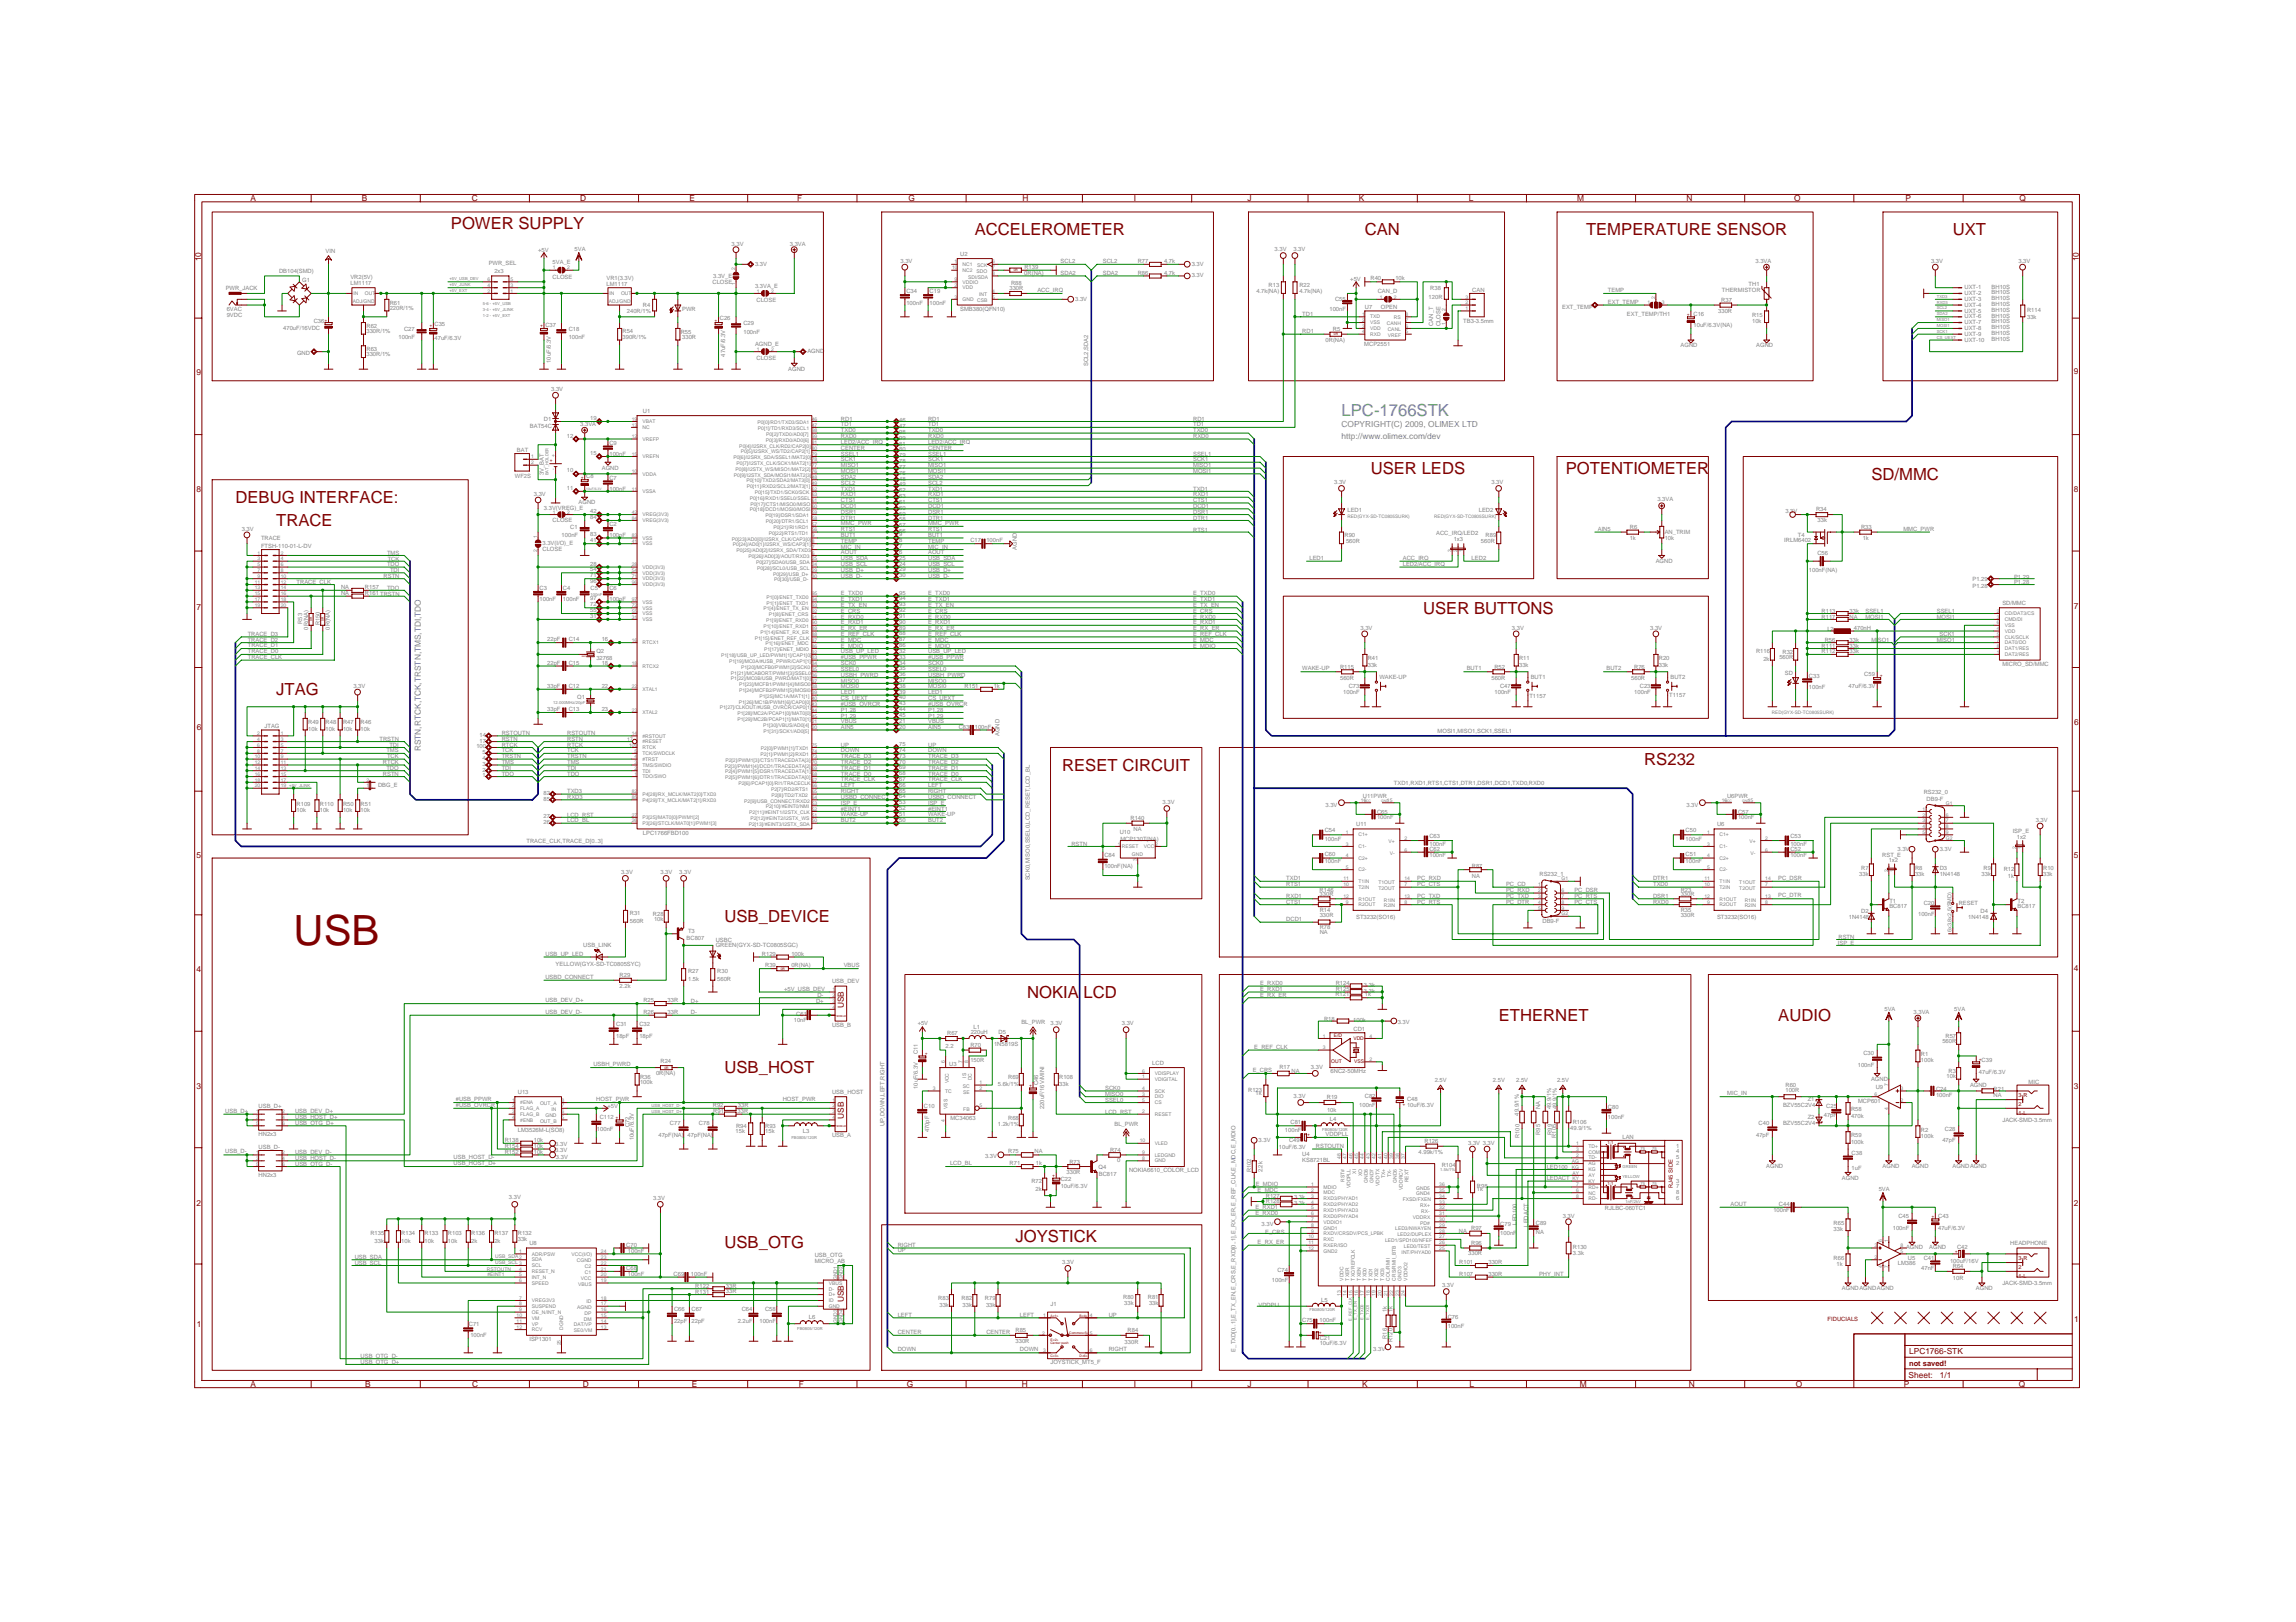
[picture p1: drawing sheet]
<svg xmlns="http://www.w3.org/2000/svg" width="297mm" height="210mm" viewBox="0 0 297 210" stroke-linecap="round" stroke-linejoin="round" font-family="sans-serif">
<defs><g id="words">
<text font-size="5.4" fill="#800000" x="38" y="122.3">USB</text>
<g font-size="2.2" fill="#800000">
<text x="58.3" y="29.7">POWER SUPPLY</text>
<text x="126.1" y="30.4">ACCELEROMETER</text>
<text x="176.6" y="30.4">CAN</text>
<text x="205.2" y="30.4">TEMPERATURE SENSOR</text>
<text x="252.6" y="30.4">UXT</text>
<text x="30.5" y="65.1">DEBUG INTERFACE:</text>
<text x="177.3" y="61.3">USER LEDS</text>
<text x="202.6" y="61.3">POTENTIOMETER</text>
<text x="242.1" y="62.1">SD/MMC</text>
<text x="35.7" y="68.1">TRACE</text>
<text x="184.1" y="79.4">USER BUTTONS</text>
<text x="35.7" y="90">JTAG</text>
<text x="137.4" y="99.7">RESET CIRCUIT</text>
<text x="212.7" y="99">RS232</text>
<text x="93.7" y="119.3">USB_DEVICE</text>
<text x="132.9" y="129.1">NOKIA LCD</text>
<text x="193.9" y="132.1">ETHERNET</text>
<text x="230.1" y="132.1">AUDIO</text>
<text x="93.7" y="138.9">USB_HOST</text>
<text x="93.7" y="161.5">USB_OTG</text>
<text x="131.4" y="160.8">JOYSTICK</text>
</g>
<text font-size="2.2" fill="#808080" x="173.6" y="53.8">LPC-1766STK</text>
<g font-size="1.1" fill="#800000">
<text x="32.4" y="26">A</text>
<text x="46.8" y="26">B</text>
<text x="61" y="26">C</text>
<text x="75.1" y="26">D</text>
<text x="89.2" y="26">E</text>
<text x="103.1" y="26">F</text>
<text x="117.5" y="26">G</text>
<text x="132.3" y="26">H</text>
<text x="146.7" y="26">I</text>
<text x="161.4" y="26">J</text>
<text x="175.8" y="26">K</text>
<text x="190" y="26">L</text>
<text x="204" y="26">M</text>
<text x="218.2" y="26">N</text>
<text x="232.1" y="26">O</text>
<text x="246.5" y="26">P</text>
<text x="261.3" y="26">Q</text>
<text x="26" y="33.8" transform="rotate(-90 26 33.8)">10</text>
<text x="268.9" y="33.8" transform="rotate(-90 268.9 33.8)">10</text>
<text x="25.4" y="48.5">9</text>
<text x="268.3" y="48.5">9</text>
<text x="25.4" y="63.7">8</text>
<text x="268.3" y="63.7">8</text>
<text x="25.4" y="78.9">7</text>
<text x="268.3" y="78.8">7</text>
<text x="25.5" y="94.5">6</text>
<text x="268.3" y="93.9">6</text>
<text x="25.4" y="111">5</text>
<text x="268.3" y="111">5</text>
<text x="25.4" y="125.7">4</text>
<text x="268.3" y="125.6">4</text>
<text x="109.2" y="130.5" transform="rotate(-90 109.2 130.5)">USB</text>
<text x="25.4" y="140.9">3</text>
<text x="268.3" y="140.9">3</text>
<text x="109.2" y="144.8" transform="rotate(-90 109.2 144.8)">USB</text>
<text x="25.4" y="156.1">2</text>
<text x="268.3" y="156">2</text>
<text x="25.5" y="171.7">1</text>
<text x="109.2" y="168.5" transform="rotate(-90 109.2 168.5)">USB</text>
<text x="268.3" y="171.1">1</text>
<text x="32.4" y="179.5">A</text>
<text x="47.2" y="179.5">B</text>
<text x="61.1" y="179.5">C</text>
<text x="75.4" y="179.5">D</text>
<text x="89.5" y="179.5">E</text>
<text x="103.4" y="179.5">F</text>
<text x="117.3" y="179.5">G</text>
<text x="132.2" y="179.5">H</text>
<text x="146.7" y="179.5">I</text>
<text x="161.4" y="179.5">J</text>
<text x="176.2" y="179.5">K</text>
<text x="190.1" y="179.5">L</text>
<text x="204.4" y="179.5">M</text>
<text x="218.5" y="179.5">N</text>
<text x="232.3" y="179.5">O</text>
<text x="246.3" y="179.5">P</text>
<text x="246.9" y="178.3">Sheet:</text>
<text x="247" y="175.3">LPC1766-STK</text>
<text x="250.9" y="178.3">1/1</text>
<text x="261.2" y="179.5">Q</text>
</g>
<g font-size="1.1" fill="#808080">
<text x="173.6" y="55.3">COPYRIGHT(C) 2009, OLIMEX LTD</text>
<text x="173.6" y="56.8">http://www.olimex.com/dev</text>
<text x="54.5" y="97.2" transform="rotate(-90 54.5 97.2)">RSTN,RTCK,TCK,TRSTN,TMS,TDI,TDO</text>
</g>
<text font-size="1" fill="#800000" x="247" y="176.8">not saved!</text>
<g font-size=".8" fill="#808080">
<text x="36.1" y="35.3">DB104(SMD)</text>
<text x="42.1" y="32.7">VIN</text>
<text x="63.2" y="34.4">PWR_SEL</text>
<text x="64" y="35.3">2x3</text>
<text x="69.6" y="32.6">+5V</text>
<text x="71.5" y="34.2">5VA_E</text>
<text x="74.3" y="32.5">5VA</text>
<text x="94.7" y="31.8">3.3V</text>
<text x="97.7" y="34.4">3.3V</text>
<text x="102.2" y="31.8">3.3VA</text>
<text x="116.5" y="34">3.3V</text>
<text x="124.2" y="33.1">U2</text>
<text x="132.5" y="35.5">0R(NA)</text>
<text x="132.5" y="34.8">R139</text>
<text x="137.2" y="34">SCL2</text>
<text x="137.2" y="35.5">SDA2</text>
<text x="142.7" y="34">SCL2</text>
<text x="142.7" y="35.5">SDA2</text>
<text x="147.2" y="35.5">R86</text>
<text x="147.2" y="34">R77</text>
<text x="150.6" y="35.5">4.7k</text>
<text x="150.6" y="34">4.7k</text>
<text x="154.2" y="35.9">3.3V</text>
<text x="154.2" y="34.4">3.3V</text>
<text x="164.9" y="32.5">3.3V</text>
<text x="167.3" y="32.5">3.3V</text>
<text x="227.1" y="34">3.3VA</text>
<text x="249.8" y="34">3.3V</text>
<text x="261.1" y="34">3.3V</text>
<text x="29.2" y="37.5">PWR_JACK</text>
<text x="29.3" y="40.2">6VAC</text>
<text x="29.3" y="41">9VDC</text>
<text x="39.1" y="36.5">G1</text>
<text x="40.6" y="41.8">C36</text>
<text x="45.3" y="36.8">LM1117</text>
<text x="45.3" y="36.1">VR2(5V)</text>
<text x="50.4" y="40.1">220R/1%</text>
<text x="50.4" y="39.4">R61</text>
<text x="71.5" y="36.1">CLOSE</text>
<text x="78.5" y="37">LM1117</text>
<text x="78.5" y="36.3">VR1(3.3V)</text>
<text x="81.1" y="40.5">240R/1%</text>
<text x="83.2" y="39.7">R4</text>
<text x="88.3" y="40.2">PWR</text>
<text x="92.2" y="36.8">CLOSE</text>
<text x="92.3" y="36">3.3V_E</text>
<text x="93.1" y="41.4">C26</text>
<text x="97.7" y="37.2">3.3VA_E</text>
<text x="97.9" y="39.1">CLOSE</text>
<text x="117.3" y="38">C34</text>
<text x="117.3" y="39.4">100nF</text>
<text x="120.3" y="38">C19</text>
<text x="120.3" y="39.4">100nF</text>
<text x="124.2" y="40.2">SMB380(QFN10)</text>
<text x="130.6" y="37.6">330R</text>
<text x="130.8" y="36.9">R88</text>
<text x="134.2" y="37.8">ACC_IRQ</text>
<text x="139.1" y="38.9">3.3V</text>
<text x="162.5" y="37.9">4.7k(NA)</text>
<text x="164.1" y="37.1">R13</text>
<text x="168.1" y="37.9">4.7k(NA)</text>
<text x="168.1" y="37.1">R22</text>
<text x="168.5" y="40.9">TD1</text>
<text x="172" y="40.3">100nF</text>
<text x="172.7" y="38.9">C55</text>
<text x="174.7" y="36.4">+5V</text>
<text x="176.6" y="39.9">U7</text>
<text x="177.3" y="36.3">R40</text>
<text x="178.2" y="38">CAN_D</text>
<text x="178.6" y="40">OPEN</text>
<text x="180.5" y="36.3">10k</text>
<text x="184.8" y="38.6">120R</text>
<text x="185" y="37.6">R38</text>
<text x="189.3" y="41.7">TB3-3.5mm</text>
<text x="190.5" y="37.7">CAN</text>
<text x="202.1" y="40">EXT_TEMP</text>
<text x="208" y="37.8">TEMP</text>
<text x="208" y="39.3">EXT_TEMP</text>
<text x="210.5" y="40.9">EXT_TEMP/TH1</text>
<text x="219.1" y="40.9">C16</text>
<text x="222.3" y="40.5">330R</text>
<text x="222.7" y="39">R37</text>
<text x="222.8" y="37.8">THERMISTOR</text>
<text x="226.2" y="37">TH1</text>
<text x="226.7" y="41.8">10k</text>
<text x="226.7" y="41">R15</text>
<text x="254.1" y="37.4">UXT-1</text>
<text x="254.1" y="38.2">UXT-2</text>
<text x="254.1" y="38.9">UXT-3</text>
<text x="254.1" y="39.7">UXT-4</text>
<text x="254.1" y="40.5">UXT-5</text>
<text x="254.1" y="41.2">UXT-6</text>
<text x="254.1" y="42">UXT-7</text>
<text x="257.7" y="37.3">BH10S</text>
<text x="257.7" y="38.1">BH10S</text>
<text x="257.7" y="38.8">BH10S</text>
<text x="257.7" y="39.6">BH10S</text>
<text x="257.7" y="40.3">BH10S</text>
<text x="257.7" y="41.1">BH10S</text>
<text x="257.7" y="41.8">BH10S</text>
<text x="262.3" y="40.4">R114</text>
<text x="262.3" y="41.3">33k</text>
<text x="36.6" y="42.7">470uF/16VDC</text>
<text x="38.4" y="46">GND</text>
<text x="47.4" y="43.1">330R/1%</text>
<text x="47.4" y="46.1">330R/1%</text>
<text x="47.4" y="42.4">R62</text>
<text x="47.4" y="45.4">R63</text>
<text x="51.6" y="43.9">100nF</text>
<text x="52.3" y="42.9">C27</text>
<text x="56.2" y="42.2">C35</text>
<text x="56.2" y="44">47uF/6.3V</text>
<text x="70.6" y="42.3">C37</text>
<text x="71.3" y="46.9" transform="rotate(-90 71.3 46.9)">10uF/6.3V</text>
<text x="73.6" y="42.9">C18</text>
<text x="73.6" y="43.9">100nF</text>
<text x="80.5" y="43.8">390R/1%</text>
<text x="80.5" y="43.1">R54</text>
<text x="88.1" y="43.2">R55</text>
<text x="88.3" y="43.9">330R</text>
<text x="93.8" y="46.2" transform="rotate(-90 93.8 46.2)">47uF/6.3V</text>
<text x="96.2" y="42.1">C29</text>
<text x="96.2" y="43.2">100nF</text>
<text x="97.7" y="44.7">AGND_E</text>
<text x="97.9" y="46.6">CLOSE</text>
<text x="102" y="48">AGND</text>
<text x="104.5" y="45.7">AGND</text>
<text x="140.8" y="47.4" transform="rotate(-90 140.8 47.4)">SCL2,SDA2</text>
<text x="168.5" y="43.1">RD1</text>
<text x="171.5" y="44.2">0R(NA)</text>
<text x="172.4" y="42.9">R5</text>
<text x="176.5" y="44.8">MCP2551</text>
<text x="185.4" y="42.2" transform="rotate(-90 185.4 42.2)">CAN_T</text>
<text x="186.4" y="42.2" transform="rotate(-90 186.4 42.2)">CLOSE</text>
<text x="217.4" y="44.9">AGND</text>
<text x="219.1" y="42.4">10uF/6.3V(NA)</text>
<text x="227.2" y="44.9">AGND</text>
<text x="254.1" y="42.7">UXT-8</text>
<text x="254.1" y="43.5">UXT-9</text>
<text x="254.1" y="44.2">UXT-10</text>
<text x="257.7" y="42.6">BH10S</text>
<text x="257.7" y="43.4">BH10S</text>
<text x="257.7" y="44.1">BH10S</text>
<text x="71.3" y="50.6">3.3V</text>
<text x="83.2" y="53.4">U1</text>
<text x="66.9" y="58.5">BAT</text>
<text x="68.6" y="55.4">BAT54C</text>
<text x="70.4" y="54.5">D1</text>
<text x="73.3" y="56.6">12</text>
<text x="75.1" y="55.1">3.3VA</text>
<text x="76.3" y="58.9">15</text>
<text x="76.3" y="54.4">19</text>
<text x="78.8" y="59">100nF</text>
<text x="78.8" y="57.6">C9</text>
<text x="108.8" y="54.4">RD1</text>
<text x="108.8" y="56.7">RXD0</text>
<text x="108.8" y="58.9">SSEL1</text>
<text x="108.8" y="59.7">SCK1</text>
<text x="108.8" y="55.2">TD1</text>
<text x="108.8" y="58.2">CENTER</text>
<text x="108.8" y="57.4">LED2/ACC_IRQ</text>
<text x="108.8" y="55.9">TXD0</text>
<text x="116.3" y="54.7">46</text>
<text x="116.3" y="55.4">47</text>
<text x="116.3" y="59.9">78</text>
<text x="116.3" y="59.2">79</text>
<text x="116.3" y="58.4">80</text>
<text x="116.3" y="57.7">81</text>
<text x="116.3" y="56.2">98</text>
<text x="116.3" y="56.9">99</text>
<text x="120.1" y="54.4">RD1</text>
<text x="120.1" y="56.7">RXD0</text>
<text x="120.1" y="59.7">SCK1</text>
<text x="120.1" y="58.9">SSEL1</text>
<text x="120.1" y="55.2">TD1</text>
<text x="120.1" y="58.2">CENTER</text>
<text x="120.1" y="57.4">LED2/ACC_IRQ</text>
<text x="120.1" y="55.9">TXD0</text>
<text x="154.4" y="54.4">RD1</text>
<text x="154.4" y="56.7">RXD0</text>
<text x="154.4" y="58.9">SSEL1</text>
<text x="154.4" y="59.7">SCK1</text>
<text x="154.4" y="55.2">TD1</text>
<text x="154.4" y="55.9">TXD0</text>
<text x="66.6" y="61.8">WF2S</text>
<text x="69.1" y="64.2">3.3V</text>
<text x="70.4" y="61.5" transform="rotate(-90 70.4 61.5)">3V_BAT</text>
<text x="73.3" y="61.1">10</text>
<text x="73.3" y="63.4">11</text>
<text x="74.9" y="65.3">AGND</text>
<text x="75.8" y="61.9">C8</text>
<text x="77.9" y="60.8">AGND</text>
<text x="78.8" y="63.5">100nF</text>
<text x="78.8" y="62.1">C7</text>
<text x="108.8" y="61.2">MOSI1</text>
<text x="108.8" y="60.5">MISO1</text>
<text x="108.8" y="64.2">RXD1</text>
<text x="108.8" y="65.7">DCD1</text>
<text x="108.8" y="63.5">TXD1</text>
<text x="108.8" y="65">CTS1</text>
<text x="108.8" y="62.7">SCL2</text>
<text x="108.8" y="62">SDA2</text>
<text x="116.3" y="62.2">48</text>
<text x="116.3" y="63">49</text>
<text x="116.3" y="66">60</text>
<text x="116.3" y="65.2">61</text>
<text x="116.3" y="63.7">62</text>
<text x="116.3" y="64.5">63</text>
<text x="116.3" y="61.4">76</text>
<text x="116.3" y="60.7">77</text>
<text x="120.1" y="61.2">MOSI1</text>
<text x="120.1" y="60.5">MISO1</text>
<text x="120.1" y="64.2">RXD1</text>
<text x="120.1" y="65.7">DCD1</text>
<text x="120.1" y="63.5">TXD1</text>
<text x="120.1" y="65">CTS1</text>
<text x="120.1" y="62.7">SCL2</text>
<text x="120.1" y="62">SDA2</text>
<text x="154.4" y="61.2">MOSI1</text>
<text x="154.4" y="60.5">MISO1</text>
<text x="154.4" y="64.2">RXD1</text>
<text x="154.4" y="65.7">DCD1</text>
<text x="154.4" y="63.5">TXD1</text>
<text x="154.4" y="65">CTS1</text>
<text x="172.6" y="62.7">3.3V</text>
<text x="193" y="62.7">3.3V</text>
<text x="214.4" y="64.9">3.3VA</text>
<text x="31.3" y="68.7">3.3V</text>
<text x="33.8" y="71">FTSH-110-01-L-DV</text>
<text x="33.8" y="69.9">TRACE</text>
<text x="50.1" y="71.8">TMS</text>
<text x="70.2" y="71.3">CLOSE</text>
<text x="70.2" y="70.5">3.3V(I/O)_E</text>
<text x="70.4" y="66">3.3V(VREG)_E</text>
<text x="71.5" y="67.5">CLOSE</text>
<text x="72.7" y="69.5">100nF</text>
<text x="73.8" y="68.5">C1</text>
<text x="76.3" y="70.2">41</text>
<text x="76.3" y="66.4">42</text>
<text x="76.3" y="69.4">83</text>
<text x="76.3" y="67.2">84</text>
<text x="78.8" y="69.5">100nF</text>
<text x="78.8" y="68.1">C2</text>
<text x="108.8" y="68">MMC_PWR</text>
<text x="108.8" y="71">MIC_IN</text>
<text x="108.8" y="68.7">RTS1</text>
<text x="108.8" y="70.3">TEMP</text>
<text x="108.8" y="71.8">AOUT</text>
<text x="108.8" y="69.5">BUT1</text>
<text x="108.8" y="66.5">DSR1</text>
<text x="108.8" y="67.2">DTR1</text>
<text x="116.3" y="71.7">6</text>
<text x="116.3" y="70.9">7</text>
<text x="116.3" y="70.2">8</text>
<text x="116.3" y="69.4">9</text>
<text x="116.3" y="69">56</text>
<text x="116.3" y="68.2">57</text>
<text x="116.3" y="67.5">58</text>
<text x="116.3" y="66.7">59</text>
<text x="120.1" y="68">MMC_PWR</text>
<text x="120.1" y="71">MIC_IN</text>
<text x="120.1" y="68.7">RTS1</text>
<text x="120.1" y="70.3">TEMP</text>
<text x="120.1" y="71.8">AOUT</text>
<text x="120.1" y="69.5">BUT1</text>
<text x="120.1" y="66.5">DSR1</text>
<text x="120.1" y="67.2">DTR1</text>
<text x="125.5" y="70.2">C17</text>
<text x="127.6" y="70.2">100nF</text>
<text x="131.6" y="71.2" transform="rotate(-90 131.6 71.2)">AGND</text>
<text x="154.4" y="68.8">RTS1</text>
<text x="154.4" y="66.5">DSR1</text>
<text x="154.4" y="67.2">DTR1</text>
<text x="173.9" y="69.6">R90</text>
<text x="174.1" y="70.2">560R</text>
<text x="174.3" y="66.2">LED1</text>
<text x="185.8" y="69.2">ACC_IRQ/LED2</text>
<text x="188.1" y="70">1x3</text>
<text x="191.3" y="66.2">LED2</text>
<text x="191.6" y="70.2">560R</text>
<text x="192.2" y="69.6">R89</text>
<text x="206.7" y="68.7">AIN5</text>
<text x="210.8" y="69.9">1k</text>
<text x="210.9" y="68.5">R6</text>
<text x="215.4" y="69.2">AN_TRIM</text>
<text x="215.4" y="69.9">10k</text>
<text x="230.8" y="70.1">IRLM6402</text>
<text x="231" y="66.3">3.3V</text>
<text x="232.6" y="69.5">T4</text>
<text x="234.9" y="66.1">R34</text>
<text x="235.1" y="71.9">C56</text>
<text x="235.1" y="67.6">33k</text>
<text x="240.8" y="68.5">R33</text>
<text x="241" y="69.9">1k</text>
<text x="246.2" y="68.7">MMC_PWR</text>
<text x="38.4" y="75.5">TRACE_CLK</text>
<text x="44.1" y="76.2">NA</text>
<text x="44.1" y="77">NA</text>
<text x="47.2" y="76.2">R157</text>
<text x="47.2" y="77">R161 TRSTN</text>
<text x="49.6" y="74.8">RSTN</text>
<text x="50.1" y="73.3">TDO</text>
<text x="50.1" y="76.3">TDO</text>
<text x="50.2" y="72.6">TCK</text>
<text x="50.5" y="74.1">TDI</text>
<text x="69.8" y="77.8">100nF</text>
<text x="69.8" y="76.4">C3</text>
<text x="72.8" y="77.8">100nF</text>
<text x="72.8" y="76.4">C4</text>
<text x="76.3" y="73.2">28</text>
<text x="76.3" y="73.9">54</text>
<text x="76.3" y="74.7">71</text>
<text x="76.3" y="75.5">96</text>
<text x="76.3" y="77.7">97</text>
<text x="76.4" y="76.4">C5</text>
<text x="78.8" y="76.4">C6</text>
<text x="78.8" y="77.8">100nF</text>
<text x="108.8" y="77">E_TXD0</text>
<text x="108.8" y="77.8">E_TXD1</text>
<text x="108.8" y="74">USB_D+</text>
<text x="108.8" y="74.8">USB_D-</text>
<text x="108.8" y="72.5">USB_SDA</text>
<text x="108.8" y="73.3">USB_SCL</text>
<text x="116.3" y="73.2">24</text>
<text x="116.3" y="72.4">25</text>
<text x="116.3" y="73.9">29</text>
<text x="116.3" y="74.7">30</text>
<text x="116.3" y="77.7">94</text>
<text x="116.3" y="77">95</text>
<text x="120.1" y="77">E_TXD0</text>
<text x="120.1" y="77.8">E_TXD1</text>
<text x="120.1" y="74">USB_D+</text>
<text x="120.1" y="74.8">USB_D-</text>
<text x="120.1" y="72.5">USB_SDA</text>
<text x="120.1" y="73.3">USB_SCL</text>
<text x="154.4" y="77">E_TXD0</text>
<text x="154.4" y="77.8">E_TXD1</text>
<text x="169.4" y="72.5">LED1</text>
<text x="181.5" y="72.4">ACC_IRQ</text>
<text x="181.5" y="73.3">LED2/ACC_IRQ</text>
<text x="190.4" y="72.4">LED2</text>
<text x="214.2" y="72.8">AGND</text>
<text x="234" y="74.1">100nF(NA)</text>
<text x="255.2" y="76.1">P1.28</text>
<text x="255.2" y="75.2">P1.29</text>
<text x="260.6" y="74.9">P1.29</text>
<text x="260.6" y="75.6">P1.28</text>
<text x="32" y="83.1">TRACE_D2</text>
<text x="32" y="82.3">TRACE_D3</text>
<text x="32.1" y="83.8">TRACE_D1</text>
<text x="39.1" y="80.7" transform="rotate(-90 39.1 80.7)">R53</text>
<text x="39.9" y="81.5" transform="rotate(-90 39.9 81.5)">0R(NA)</text>
<text x="41.4" y="80.9" transform="rotate(-90 41.4 80.9)">R150</text>
<text x="42.7" y="81.5" transform="rotate(-90 42.7 81.5)">0R(NA)</text>
<text x="70.8" y="83">22pF</text>
<text x="73.6" y="83">C14</text>
<text x="76.3" y="80">31</text>
<text x="76.3" y="79.2">55</text>
<text x="76.3" y="78.5">72</text>
<text x="77.8" y="83">16</text>
<text x="108.8" y="82.3">E_REF_CLK</text>
<text x="108.8" y="80.1">E_RXD0</text>
<text x="108.8" y="80.8">E_RXD1</text>
<text x="108.8" y="81.6">E_RX_ER</text>
<text x="108.8" y="79.3">E_CRS</text>
<text x="108.8" y="78.5">E_TX_EN</text>
<text x="108.8" y="83.1">E_MDC</text>
<text x="108.8" y="83.8">E_MDIO</text>
<text x="116.3" y="83.7">86</text>
<text x="116.3" y="83">87</text>
<text x="116.3" y="82.2">88</text>
<text x="116.3" y="81.5">89</text>
<text x="116.3" y="80.7">90</text>
<text x="116.3" y="80">91</text>
<text x="116.3" y="79.2">92</text>
<text x="116.3" y="78.5">93</text>
<text x="120.1" y="82.3">E_REF_CLK</text>
<text x="120.1" y="80.1">E_RXD0</text>
<text x="120.1" y="80.8">E_RXD1</text>
<text x="120.1" y="81.6">E_RX_ER</text>
<text x="120.1" y="79.3">E_CRS</text>
<text x="120.1" y="78.5">E_TX_EN</text>
<text x="120.1" y="83.1">E_MDC</text>
<text x="120.1" y="83.8">E_MDIO</text>
<text x="154.4" y="82.3">E_REF_CLK</text>
<text x="154.4" y="80.1">E_RXD0</text>
<text x="154.4" y="80.8">E_RXD1</text>
<text x="154.4" y="81.6">E_RX_ER</text>
<text x="154.4" y="79.3">E_CRS</text>
<text x="154.4" y="78.5">E_TX_EN</text>
<text x="154.4" y="83.1">E_MDC</text>
<text x="154.4" y="83.8">E_MDIO</text>
<text x="176" y="81.5">3.3V</text>
<text x="195.6" y="81.5">3.3V</text>
<text x="213.5" y="81.5">3.3V</text>
<text x="235.7" y="83.8">R111</text>
<text x="235.7" y="79.3">R113</text>
<text x="235.7" y="80.1">R117</text>
<text x="236.1" y="83.1">R56</text>
<text x="236.4" y="81.6">L2</text>
<text x="239.3" y="83.8">33k</text>
<text x="239.3" y="79.3">33k</text>
<text x="239.3" y="80.1">NA</text>
<text x="239.3" y="83.1">33k</text>
<text x="239.8" y="81.5">470nH</text>
<text x="241.3" y="80.1">MOSI1</text>
<text x="241.3" y="79.3">SSEL1</text>
<text x="242.1" y="83.1">MISO1</text>
<text x="250.6" y="80.1">MOSI1</text>
<text x="250.6" y="83.1">MISO1</text>
<text x="250.6" y="79.3">SSEL1</text>
<text x="250.9" y="82.3">SCK1</text>
<text x="259.1" y="78.3">SD/MMC</text>
<text x="32.1" y="85.3">TRACE_CLK</text>
<text x="32.1" y="84.5">TRACE_D0</text>
<text x="45.7" y="89">3.3V</text>
<text x="70.8" y="89">33pF</text>
<text x="70.8" y="86">22pF</text>
<text x="73.6" y="89">C12</text>
<text x="73.6" y="86">C15</text>
<text x="77.1" y="85.4">32768</text>
<text x="77.1" y="84.5">Q2</text>
<text x="77.8" y="86">18</text>
<text x="77.8" y="89">22</text>
<text x="108.8" y="89.1">MOSI0</text>
<text x="108.8" y="88.3">MISO0</text>
<text x="108.8" y="86.1">SCK0</text>
<text x="108.8" y="86.8">SSEL0</text>
<text x="108.8" y="85.3">#USB_PPWR</text>
<text x="108.8" y="89.8">LED1</text>
<text x="108.8" y="87.6">USBH_PWRD</text>
<text x="108.8" y="84.6">USB_UP_LED</text>
<text x="116.3" y="84.5">32</text>
<text x="116.3" y="85.2">33</text>
<text x="116.3" y="86">34</text>
<text x="116.3" y="86.7">35</text>
<text x="116.3" y="87.5">36</text>
<text x="116.3" y="88.3">37</text>
<text x="116.3" y="89">38</text>
<text x="116.3" y="89.8">39</text>
<text x="120.1" y="89.1">MOSI0</text>
<text x="120.1" y="88.3">MISO0</text>
<text x="120.1" y="86.1">SCK0</text>
<text x="120.1" y="86.8">SSEL0</text>
<text x="120.1" y="85.3">#USB_PPWR</text>
<text x="120.1" y="89.8">LED1</text>
<text x="120.1" y="87.6">USBH_PWRD</text>
<text x="120.1" y="84.6">USB_UP_LED</text>
<text x="124.8" y="89">R151</text>
<text x="128.6" y="89">1k</text>
<text x="168.5" y="86.7">WAKE-UP</text>
<text x="173.4" y="86.6">R115</text>
<text x="173.4" y="88">560R</text>
<text x="173.8" y="89.8">100nF</text>
<text x="174.5" y="89">C73</text>
<text x="177" y="86.3">33k</text>
<text x="177" y="85.4">R41</text>
<text x="178.5" y="87.9">WAKE-UP</text>
<text x="189.8" y="86.7">BUT1</text>
<text x="193" y="88">560R</text>
<text x="193.3" y="86.6">R52</text>
<text x="193.4" y="89.8">100nF</text>
<text x="194.1" y="89">C47</text>
<text x="196.5" y="86.3">33k</text>
<text x="196.5" y="85.4">R11</text>
<text x="198" y="87.9">BUT1</text>
<text x="207.8" y="86.7">BUT2</text>
<text x="211" y="88">560R</text>
<text x="211.4" y="86.6">R76</text>
<text x="211.4" y="89.8">100nF</text>
<text x="212.2" y="89">C23</text>
<text x="214.6" y="86.3">33k</text>
<text x="214.6" y="85.4">R20</text>
<text x="216.1" y="87.9">BUT2</text>
<text x="227.2" y="84.5">R116</text>
<text x="228.1" y="85.5">2k</text>
<text x="230.2" y="85.2">560R</text>
<text x="230.6" y="84.6">R32</text>
<text x="230.9" y="87.4">SD</text>
<text x="234" y="87.7">C33</text>
<text x="234" y="89.1">100nF</text>
<text x="235.7" y="84.6">R112</text>
<text x="239.2" y="89">47uF/6.3V</text>
<text x="239.3" y="84.6">33k</text>
<text x="241.2" y="87.5">C59</text>
<text x="259.1" y="86.2">MICRO_SD/MMC</text>
<text x="34.2" y="94.2">JTAG</text>
<text x="39.9" y="94.6">10k</text>
<text x="39.9" y="93.7">R49</text>
<text x="42.1" y="94.6">10k</text>
<text x="42.1" y="93.7">R48</text>
<text x="44.4" y="94.6">10k</text>
<text x="44.4" y="93.7">R47</text>
<text x="46.6" y="94.6">10k</text>
<text x="46.6" y="93.7">R46</text>
<text x="49.1" y="95.9">TRSTN</text>
<text x="62" y="95.3">14</text>
<text x="64.9" y="95.9">RSTN</text>
<text x="64.9" y="95.1">RSTOUTN</text>
<text x="70.8" y="92">33pF</text>
<text x="73.4" y="95.9">RSTN</text>
<text x="73.4" y="95.1">RSTOUTN</text>
<text x="73.6" y="92">C13</text>
<text x="74.7" y="90.4">Q1</text>
<text x="77.8" y="92">23</text>
<text x="108.8" y="92.9">P1.29</text>
<text x="108.8" y="92.1">P1.28</text>
<text x="108.8" y="94.4">AIN5</text>
<text x="108.8" y="91.3">#USB_OVRCR</text>
<text x="108.8" y="90.6">CS_UEXT</text>
<text x="108.8" y="93.6">VBUS</text>
<text x="116.3" y="94.3">20</text>
<text x="116.3" y="93.5">21</text>
<text x="116.3" y="90.5">40</text>
<text x="116.3" y="91.3">43</text>
<text x="116.3" y="92">44</text>
<text x="116.3" y="92.8">45</text>
<text x="120.1" y="92.9">P1.29</text>
<text x="120.1" y="92.1">P1.28</text>
<text x="120.1" y="94.4">AIN5</text>
<text x="120.1" y="91.3">#USB_OVRCR</text>
<text x="120.1" y="90.6">CS_UEXT</text>
<text x="120.1" y="93.6">VBUS</text>
<text x="124" y="94.3">C83</text>
<text x="126.1" y="94.3">100nF</text>
<text x="129.3" y="95.3" transform="rotate(-90 129.3 95.3)">AGND</text>
<text x="186" y="94.8">MOSI1,MISO1,SCK1,SSEL1</text>
<text x="197.9" y="90.3">T1157</text>
<text x="215.9" y="90.3">T1157</text>
<text x="48.9" y="101.8">DBG_E</text>
<text x="49.5" y="100.4">RSTN</text>
<text x="49.5" y="98.9">RTCK</text>
<text x="50" y="99.6">TDO</text>
<text x="50" y="97.4">TMS</text>
<text x="50.1" y="98.1">TCK</text>
<text x="50.4" y="96.6">TDI</text>
<text x="61.6" y="96.8">100</text>
<text x="62" y="96.1">17</text>
<text x="62.4" y="98.3">4</text>
<text x="62.4" y="97.6">5</text>
<text x="62.4" y="100.6">1</text>
<text x="62.4" y="99.9">2</text>
<text x="62.4" y="99.1">3</text>
<text x="64.9" y="96.6">RTCK</text>
<text x="64.9" y="97.4">TCK</text>
<text x="64.9" y="99.6">TDI</text>
<text x="64.9" y="100.4">TDO</text>
<text x="64.9" y="98.9">TMS</text>
<text x="64.9" y="98.1">TRSTN</text>
<text x="73.4" y="96.6">RTCK</text>
<text x="73.4" y="97.4">TCK</text>
<text x="73.4" y="100.4">TDO</text>
<text x="73.4" y="98.9">TMS</text>
<text x="73.4" y="99.6">TDI</text>
<text x="73.4" y="98.1">TRSTN</text>
<text x="108.8" y="101.9">LEFT</text>
<text x="108.8" y="101.1">TRACE_CLK</text>
<text x="108.8" y="100.4">TRACE_D0</text>
<text x="108.8" y="99.6">TRACE_D1</text>
<text x="108.8" y="97.4">DOWN</text>
<text x="108.8" y="98.9">TRACE_D2</text>
<text x="108.8" y="98.1">TRACE_D3</text>
<text x="108.8" y="96.6">UP</text>
<text x="116.3" y="101.8">66</text>
<text x="116.3" y="101.1">67</text>
<text x="116.3" y="100.3">68</text>
<text x="116.3" y="99.5">69</text>
<text x="116.3" y="98.8">70</text>
<text x="116.3" y="98">73</text>
<text x="116.3" y="97.3">74</text>
<text x="116.3" y="96.5">75</text>
<text x="120.1" y="101.9">LEFT</text>
<text x="120.1" y="101.1">TRACE_CLK</text>
<text x="120.1" y="100.4">TRACE_D0</text>
<text x="120.1" y="99.6">TRACE_D1</text>
<text x="120.1" y="97.4">DOWN</text>
<text x="120.1" y="98.9">TRACE_D2</text>
<text x="120.1" y="98.1">TRACE_D3</text>
<text x="120.1" y="96.6">UP</text>
<text x="180.3" y="101.6">TXD1,RXD1,RTS1,CTS1,DTR1,DSR1,DCD1,TXD0,RXD0</text>
<text x="38.4" y="104.2">R109</text>
<text x="38.4" y="105.1">10k</text>
<text x="41.4" y="104.2">R110</text>
<text x="41.4" y="105.1">10k</text>
<text x="44.4" y="105.1">10k</text>
<text x="44.4" y="104.2">R50</text>
<text x="46.6" y="104.2">R51</text>
<text x="46.6" y="105.1">10k</text>
<text x="70.3" y="106.6">26</text>
<text x="70.3" y="105.9">27</text>
<text x="70.3" y="102.9">82</text>
<text x="70.3" y="103.6">85</text>
<text x="73.4" y="103.4">RXD3</text>
<text x="73.4" y="102.6">TXD3</text>
<text x="73.4" y="106.4">LCD_BL</text>
<text x="73.4" y="105.7">LCD_RST</text>
<text x="108.8" y="102.6">RIGHT</text>
<text x="108.8" y="106.4">BUT2</text>
<text x="108.8" y="104.9">#EINT1</text>
<text x="108.8" y="104.1">ISP_E</text>
<text x="108.8" y="103.4">USBD_CONNECT</text>
<text x="108.8" y="105.7">WAKE-UP</text>
<text x="116.3" y="106.3">50</text>
<text x="116.3" y="105.6">51</text>
<text x="116.3" y="104.8">52</text>
<text x="116.3" y="104.1">53</text>
<text x="116.3" y="103.3">64</text>
<text x="116.3" y="102.6">65</text>
<text x="120.1" y="102.6">RIGHT</text>
<text x="120.1" y="106.4">BUT2</text>
<text x="120.1" y="104.9">#EINT1</text>
<text x="120.1" y="104.1">ISP_E</text>
<text x="120.1" y="103.4">USBD_CONNECT</text>
<text x="120.1" y="105.7">WAKE-UP</text>
<text x="144.9" y="107.9">U10</text>
<text x="146.3" y="106.2">R140</text>
<text x="146.6" y="107.6">NA</text>
<text x="150.4" y="104.1">3.3V</text>
<text x="171.4" y="107.7">C54</text>
<text x="171.5" y="104.4">3.3V</text>
<text x="175.4" y="106.9">U11</text>
<text x="176.3" y="103.2">U11PWR</text>
<text x="178.2" y="105.3">C65</text>
<text x="178.2" y="106">100nF</text>
<text x="218.1" y="107.7">C50</text>
<text x="218.2" y="104.4">3.3V</text>
<text x="222.1" y="106.9">U6</text>
<text x="223.4" y="103.2">U6PWR</text>
<text x="224.9" y="105.3">C57</text>
<text x="224.9" y="106">100nF</text>
<text x="248.9" y="102.8">RS232_0</text>
<text x="249.3" y="103.7">DB9-F</text>
<text x="260.4" y="107.8">ISP_E</text>
<text x="263.4" y="106.3">3.3V</text>
<text x="68.1" y="109.2">TRACE_CLK,TRACE_D[0..3]</text>
<text x="80.3" y="113.1">3.3V</text>
<text x="83.2" y="108">LPC1766FBD100</text>
<text x="85.4" y="113.1">3.3V</text>
<text x="87.9" y="113.1">3.3V</text>
<text x="133.2" y="113.9" transform="rotate(-90 133.2 113.9)">SCK0,MISO0,SSEL0,LCD_RESET,LCD_BL</text>
<text x="138.6" y="109.5">RSTN</text>
<text x="142.9" y="110.9">C84</text>
<text x="142.9" y="112.4">100nF(NA)</text>
<text x="144.9" y="108.8">MCP130T(NA)</text>
<text x="166.4" y="113.9">TXD1</text>
<text x="171.4" y="108.8">100nF</text>
<text x="171.4" y="110.7">C60</text>
<text x="171.4" y="111.7">100nF</text>
<text x="183.4" y="113.9">PC_RXD</text>
<text x="184.9" y="110.2">C62</text>
<text x="184.9" y="108.5">C63</text>
<text x="184.9" y="110.9">100nF</text>
<text x="184.9" y="109.4">100nF</text>
<text x="190.4" y="112.4">R87</text>
<text x="190.4" y="113.6">NA</text>
<text x="199.2" y="113.3">RS232_1</text>
<text x="213.9" y="113.9">DTR1</text>
<text x="218.1" y="108.8">100nF</text>
<text x="218.1" y="111.7">100nF</text>
<text x="218.1" y="110.7">C51</text>
<text x="230.1" y="113.9">PC_DSR</text>
<text x="231.6" y="110.9">100nF</text>
<text x="231.6" y="109.4">100nF</text>
<text x="231.6" y="110.2">C52</text>
<text x="231.6" y="108.5">C53</text>
<text x="240.5" y="113.4">33k</text>
<text x="240.8" y="112.5">R7</text>
<text x="243.5" y="110.8">RST_E</text>
<text x="244.3" y="111.6">1x2</text>
<text x="245.5" y="110.1">3.3V</text>
<text x="247.8" y="113.4">33k</text>
<text x="247.8" y="112.5">R8</text>
<text x="250.9" y="110.1">3.3V</text>
<text x="251" y="112.6">D3</text>
<text x="251" y="113.4">1N4148</text>
<text x="256.4" y="113.4">33k</text>
<text x="256.6" y="112.5">R9</text>
<text x="259.2" y="112.7">R12</text>
<text x="259.8" y="113.6">1k</text>
<text x="260.9" y="108.6">1x2</text>
<text x="264.3" y="113.4">33k</text>
<text x="264.3" y="112.5">R10</text>
<text x="81.5" y="119.4">560R</text>
<text x="81.5" y="118.4">R31</text>
<text x="84.5" y="118.5">R28</text>
<text x="84.6" y="119.2">10k</text>
<text x="166.4" y="114.7">RTS1</text>
<text x="166.4" y="116.2">RXD1</text>
<text x="166.4" y="119.1">DCD1</text>
<text x="166.4" y="116.9">CTS1</text>
<text x="170.7" y="116">330R</text>
<text x="170.7" y="115.4">R146</text>
<text x="170.7" y="118.6">330R</text>
<text x="170.7" y="118">R14</text>
<text x="175.4" y="118.9">ST3232(SO16)</text>
<text x="183.4" y="116.2">PC_TXD</text>
<text x="183.4" y="116.9">PC_RTS</text>
<text x="183.4" y="114.7">PC_CTS</text>
<text x="194.8" y="115.4">PC_RXD</text>
<text x="194.8" y="116.2">PC_TXD</text>
<text x="194.8" y="116.9">PC_DTR</text>
<text x="194.8" y="114.7">PC_CD</text>
<text x="199.6" y="119.5">DB9-F</text>
<text x="203.7" y="116.2">PC_RTS</text>
<text x="203.7" y="116.9">PC_CTS</text>
<text x="203.7" y="115.4">PC_DSR</text>
<text x="213.9" y="116.9">RXD0</text>
<text x="213.9" y="116.2">DSR1</text>
<text x="213.9" y="114.7">TXD0</text>
<text x="217.4" y="116">330R</text>
<text x="217.4" y="118.6">330R</text>
<text x="217.4" y="115.4">R23</text>
<text x="217.4" y="118">R35</text>
<text x="222.1" y="118.9">ST3232(SO16)</text>
<text x="230.1" y="116.1">PC_DTR</text>
<text x="239.2" y="119">1N4148</text>
<text x="240.8" y="118.2">D2</text>
<text x="244.4" y="117.6">BC817</text>
<text x="244.4" y="116.8">T1</text>
<text x="248.2" y="118.5">100nF</text>
<text x="248.9" y="117.1">C20</text>
<text x="253.4" y="117.1">RESET</text>
<text x="254.6" y="119">1N4148</text>
<text x="256.2" y="118.2">D4</text>
<text x="261" y="117.6">BC817</text>
<text x="261" y="116.8">T2</text>
<text x="70.6" y="123.7">USB_UP_LED</text>
<text x="71.9" y="125">YELLOW(GYX-SD-TC0805SYC)</text>
<text x="75.5" y="122.6">USB_LINK</text>
<text x="88.8" y="121.7">BC807</text>
<text x="89" y="120.8">T3</text>
<text x="89" y="125.9">R27</text>
<text x="92.6" y="122.5">GREEN(GYX-SD-TC0805SGC)</text>
<text x="92.6" y="121.9">USBC</text>
<text x="92.8" y="125.9">R30</text>
<text x="98.6" y="123.7">R129</text>
<text x="99" y="125.2">R39</text>
<text x="102.4" y="123.7">100k</text>
<text x="102.4" y="125.2">0R(NA)</text>
<text x="109.2" y="125.2">VBUS</text>
<text x="170.7" y="120.9">NA</text>
<text x="170.7" y="120.3">R78</text>
<text x="237.8" y="122.2">ISP_E</text>
<text x="237.8" y="121.5">RSTN</text>
<text x="70.6" y="126.7">USBD_CONNECT</text>
<text x="70.6" y="129.7">USB_DEV_D+</text>
<text x="70.6" y="131.2">USB_DEV_D-</text>
<text x="80.2" y="127.9">2.2k</text>
<text x="80.2" y="126.5">R29</text>
<text x="83.2" y="129.7">R25</text>
<text x="83.2" y="131.2">R26</text>
<text x="86.4" y="129.7">33R</text>
<text x="86.4" y="131.2">33R</text>
<text x="89" y="127">1.5k</text>
<text x="89.4" y="129.8">D+</text>
<text x="89.4" y="131.3">D-</text>
<text x="92.8" y="127">560R</text>
<text x="101.4" y="128.2">+5V_USB_DEV</text>
<text x="103" y="131.4">C61</text>
<text x="105.6" y="129.8">D+</text>
<text x="105.7" y="129">D-</text>
<text x="107.7" y="127.2">USB_DEV</text>
<text x="163" y="127.5">E_RXD0</text>
<text x="163" y="128.3">E_RXD1</text>
<text x="163" y="129.1">E_RX_ER</text>
<text x="172.8" y="128.9">R121</text>
<text x="172.8" y="127.5">R124</text>
<text x="172.8" y="128.2">R125</text>
<text x="176.5" y="127.7">3.3k</text>
<text x="176.5" y="128.4">3.3k</text>
<text x="176.6" y="128.9">1k</text>
<text x="243.8" y="130.8">5VA</text>
<text x="247.6" y="131.2">3.3VA</text>
<text x="252.8" y="130.8">5VA</text>
<text x="76.8" y="138">USBH_PWRD</text>
<text x="79.7" y="132.8">C31</text>
<text x="79.7" y="134.3">18pF</text>
<text x="82.7" y="132.8">C32</text>
<text x="82.7" y="134.3">18pF</text>
<text x="85.4" y="137.6">R24</text>
<text x="102.7" y="132.3">10nF</text>
<text x="107.6" y="132.9">USB_B</text>
<text x="118.7" y="132.7">+5V</text>
<text x="118.8" y="136.5" transform="rotate(-90 118.8 136.5)">C11</text>
<text x="122.3" y="135.6">2.2</text>
<text x="122.5" y="133.9">R67</text>
<text x="125.5" y="137.5">150R</text>
<text x="125.5" y="135.4">R70</text>
<text x="125.6" y="133.8">220uH</text>
<text x="126" y="133.2">L1</text>
<text x="128.6" y="135.4">1N5819S</text>
<text x="129.2" y="133.8">D5</text>
<text x="132.1" y="132.5">BL_PWR</text>
<text x="135.9" y="132.7">3.3V</text>
<text x="145.1" y="132.7">3.3V</text>
<text x="149.1" y="137.8">LCD</text>
<text x="162.3" y="135.7">E_REF_CLK</text>
<text x="171.3" y="132.1">R18</text>
<text x="175.1" y="132.2">100k</text>
<text x="175.1" y="133.5">CD1</text>
<text x="180.8" y="132.5">3.3V</text>
<text x="241.1" y="136.5">C30</text>
<text x="248.5" y="137.5">100k</text>
<text x="248.5" y="136.7">R1</text>
<text x="251.3" y="135">560R</text>
<text x="251.7" y="134.3">R57</text>
<text x="256.4" y="137.5">C39</text>
<text x="29.1" y="144">USB_D+</text>
<text x="33.5" y="143.4">USB_D+</text>
<text x="59" y="142.5">#USB_PPWR</text>
<text x="59" y="143.3">#USB_OVRCR</text>
<text x="67" y="141.5">U13</text>
<text x="77.1" y="142.5">HOST_PWR</text>
<text x="78.6" y="143.4">+5V</text>
<text x="82.8" y="140.3">100k</text>
<text x="82.8" y="139.6">R36</text>
<text x="84.9" y="139.1">0R(NA)</text>
<text x="92.2" y="143.3">R92</text>
<text x="95.5" y="143.3">33R</text>
<text x="101.3" y="142.5">HOST_PWR</text>
<text x="107.7" y="141.5">USB_HOST</text>
<text x="118.8" y="140.9" transform="rotate(-90 118.8 140.9)">10uF/6.3V</text>
<text x="119.5" y="143.4">C10</text>
<text x="122.8" y="138">U3</text>
<text x="129.1" y="140.5">5.6k/1%</text>
<text x="130.4" y="139.7">R69</text>
<text x="134.3" y="140.5" transform="rotate(-90 134.3 140.5)">C46</text>
<text x="135.1" y="143.6" transform="rotate(-90 135.1 143.6)">220uF/16V/MINI</text>
<text x="137" y="139.7">R108</text>
<text x="137" y="140.5">33k</text>
<text x="143" y="141.9">MISO0</text>
<text x="143" y="141.1">SCK0</text>
<text x="143" y="142.6">SSEL0</text>
<text x="161.5" y="141.3">R123</text>
<text x="162.1" y="138.7">E_CRS</text>
<text x="162.4" y="141.7">1k</text>
<text x="165.5" y="138.3">R17</text>
<text x="167.1" y="138.8">NA</text>
<text x="167.4" y="142.1">3.3V</text>
<text x="169.6" y="138.3">3.3V</text>
<text x="171.7" y="142.2">R19</text>
<text x="171.7" y="143.9">10k</text>
<text x="172.1" y="138.9">6NC2-50MHz</text>
<text x="175.8" y="143.2">100nF</text>
<text x="176.6" y="142">C82</text>
<text x="182" y="143.2">10uF/6.3V</text>
<text x="182" y="142.5">C48</text>
<text x="185.6" y="140">2.5V</text>
<text x="193.1" y="140">2.5V</text>
<text x="196.2" y="140">2.5V</text>
<text x="199.3" y="143.6" transform="rotate(-90 199.3 143.6)">NA</text>
<text x="200.7" y="143.6" transform="rotate(-90 200.7 143.6)">49.9/1%</text>
<text x="201.4" y="143.6" transform="rotate(-90 201.4 143.6)">49.9/1%</text>
<text x="201.4" y="140">2.5V</text>
<text x="208" y="143.6">C80</text>
<text x="223.5" y="141.7">MIC_IN</text>
<text x="230.7" y="143.3">BZV55C2V4</text>
<text x="231" y="141.4">100R</text>
<text x="231" y="140.6">R60</text>
<text x="233.9" y="142.5">Z1</text>
<text x="236.3" y="143.4">C25</text>
<text x="239.5" y="143.8">R58</text>
<text x="240.3" y="138.1">100nF</text>
<text x="240.4" y="142.7">MCP601</text>
<text x="242.1" y="139.8">AGND</text>
<text x="242.7" y="141">U9</text>
<text x="250.5" y="141.2">C24</text>
<text x="250.5" y="142">100nF</text>
<text x="251.8" y="139.5">10k</text>
<text x="252.1" y="138.9">R3</text>
<text x="254.9" y="140.6">AGND</text>
<text x="256" y="139">47uF/6.3V</text>
<text x="257.9" y="142">NA</text>
<text x="257.9" y="141.2">R21</text>
<text x="262.4" y="140.3">MIC</text>
<text x="29.1" y="149.3">USB_D-</text>
<text x="33.5" y="147">HN2x3</text>
<text x="33.5" y="148.7">USB_D-</text>
<text x="38.2" y="144.1">USB_DEV_D+</text>
<text x="38.2" y="149.4">USB_DEV_D-</text>
<text x="38.2" y="144.8">USB_HOST_D+</text>
<text x="38.2" y="145.6">USB_OTG_D+</text>
<text x="65.3" y="147.8">R138</text>
<text x="65.3" y="149.4">R152</text>
<text x="65.3" y="148.6">R154</text>
<text x="67" y="146.5">LM3526M-L(SO8)</text>
<text x="69.1" y="147.8">10k</text>
<text x="69.1" y="149.4">10k</text>
<text x="69.1" y="148.6">10k</text>
<text x="71.8" y="148.4">3.3V</text>
<text x="71.8" y="149.1">3.3V</text>
<text x="71.9" y="149.9">3.3V</text>
<text x="77.2" y="146.3">100nF</text>
<text x="77.6" y="144.8">C112</text>
<text x="81.4" y="145.9" transform="rotate(-90 81.4 145.9)">C72</text>
<text x="82" y="147.6" transform="rotate(-90 82 147.6)">10uF/6.3V</text>
<text x="85.2" y="147.1">47pF(NA) 47pF(NA)</text>
<text x="86.7" y="145.6">C77</text>
<text x="90.4" y="145.6">C78</text>
<text x="92.3" y="144">R91</text>
<text x="95.2" y="146.7">15k</text>
<text x="95.2" y="146">R94</text>
<text x="95.4" y="144">33R</text>
<text x="99" y="146.7">15k</text>
<text x="99" y="146">R93</text>
<text x="103.9" y="146.6">L3</text>
<text x="107.6" y="147.2">USB_A</text>
<text x="114.4" y="145.7" transform="rotate(-90 114.4 145.7)">UP,DOWN,LEFT,RIGHT</text>
<text x="120.2" y="146.5" transform="rotate(-90 120.2 146.5)">470pF</text>
<text x="123" y="144.9">MC34063</text>
<text x="127.4" y="149.8">3.3V</text>
<text x="129.1" y="145.8">1.2k/1%</text>
<text x="130.4" y="144.9">R68</text>
<text x="130.4" y="149.3">R75</text>
<text x="133.8" y="149.3">NA</text>
<text x="143" y="144.1">LCD_RST</text>
<text x="143.6" y="149.1">R74</text>
<text x="144.2" y="145.7">BL_PWR</text>
<text x="162.8" y="147.8">3.3V</text>
<text x="165.5" y="148.6">10uF/6.3V</text>
<text x="166.2" y="146.5">100nF</text>
<text x="166.8" y="147.8">C49</text>
<text x="167" y="145.5">C81</text>
<text x="168.5" y="149.6">U4</text>
<text x="170.2" y="148.6">RSTOUTN</text>
<text x="171.5" y="147">VDDPLL</text>
<text x="172.1" y="145.1">L4</text>
<text x="183.5" y="149.4">4.99k/1%</text>
<text x="184.3" y="148">R126</text>
<text x="189.9" y="148.1">3.3V 3.3V</text>
<text x="196.5" y="144.4" transform="rotate(-90 196.5 144.4)">49.9/1%</text>
<text x="196.6" y="147.3" transform="rotate(-90 196.6 147.3)">R100</text>
<text x="199.3" y="146.9" transform="rotate(-90 199.3 146.9)">R95</text>
<text x="200.8" y="146.9" transform="rotate(-90 200.8 146.9)">R99</text>
<text x="201.3" y="147.3" transform="rotate(-90 201.3 147.3)">R105</text>
<text x="203.2" y="146.2">49.9/1%</text>
<text x="203.5" y="145.4">R106</text>
<text x="208" y="144.8">100nF</text>
<text x="209.9" y="147.4">LAN</text>
<text x="216.9" y="148.5">1</text>
<text x="216.9" y="149.3">4</text>
<text x="227.2" y="147.1">47pF</text>
<text x="227.5" y="145.6">C40</text>
<text x="230.7" y="145.6">BZV55C2V4</text>
<text x="233.9" y="144.8">Z2</text>
<text x="235.9" y="144.6">47pF</text>
<text x="239.5" y="144.6">470k</text>
<text x="239.5" y="148">100k</text>
<text x="239.5" y="147.2">R59</text>
<text x="239.5" y="149.5">C38</text>
<text x="248.5" y="147.3">100k</text>
<text x="248.5" y="146.4">R2</text>
<text x="251.3" y="147.8">47pF</text>
<text x="251.6" y="146.3">C28</text>
<text x="259.1" y="145.2">JACK-SMD-3.5mm</text>
<text x="33.5" y="152.3">HN2x3</text>
<text x="38.2" y="150.1">USB_HOST_D-</text>
<text x="38.2" y="150.9">USB_OTG_D-</text>
<text x="58.7" y="150.8">USB_HOST_D+</text>
<text x="58.7" y="150">USB_HOST_D-</text>
<text x="65.8" y="155.1">3.3V</text>
<text x="84.5" y="155.3">3.3V</text>
<text x="122.9" y="150.8">LCD_BL</text>
<text x="130.6" y="150.8">R71</text>
<text x="133.4" y="153">R72</text>
<text x="134" y="154.1">2k</text>
<text x="134" y="150.8">1k</text>
<text x="137.2" y="152.8">C22</text>
<text x="137.2" y="153.8">10uF/6.3V</text>
<text x="138" y="151.9">330R</text>
<text x="138.3" y="150.6">R73</text>
<text x="142.1" y="151.3">Q4</text>
<text x="142.2" y="152.2">BC817</text>
<text x="144.5" y="150.4">0</text>
<text x="146.1" y="151.7">NOKIA6610_COLOR_LCD</text>
<text x="161.9" y="151.7" transform="rotate(-90 161.9 151.7)">R102</text>
<text x="162.5" y="153.5">E_MDIO</text>
<text x="162.7" y="154.2">E_MDC</text>
<text x="163.3" y="151.7" transform="rotate(-90 163.3 151.7)">2.2k</text>
<text x="163.8" y="155">R127</text>
<text x="163.8" y="155.7">R128</text>
<text x="167.4" y="155.2">3.3k</text>
<text x="167.4" y="155.9">3.3k</text>
<text x="168.5" y="150.4">KS8721BL</text>
<text x="186.5" y="151.1">R104</text>
<text x="191.1" y="153.7">R98</text>
<text x="191.1" y="154.2">1k</text>
<text x="200.1" y="151.2">LED100</text>
<text x="200.1" y="152.7">LEDACT</text>
<text x="216.9" y="150">5</text>
<text x="216.9" y="150.8">2</text>
<text x="216.9" y="153">3</text>
<text x="216.9" y="153.8">7</text>
<text x="216.9" y="154.5">8</text>
<text x="216.9" y="155.3">6</text>
<text x="228.5" y="151.2">AGND</text>
<text x="238.3" y="152.7">AGND</text>
<text x="239.5" y="151.4">1uF</text>
<text x="243.1" y="154.2">5VA</text>
<text x="243.6" y="151.2">AGND</text>
<text x="247.3" y="151.2">AGND</text>
<text x="252.6" y="151.2">AGNDAGND</text>
<text x="47.9" y="159.8">R135</text>
<text x="48.5" y="160.9">33k</text>
<text x="51.9" y="160.9">10k</text>
<text x="51.9" y="159.8">R134</text>
<text x="54.9" y="160.9">10k</text>
<text x="54.9" y="159.8">R133</text>
<text x="58" y="160.9">10k</text>
<text x="58" y="159.8">R103</text>
<text x="61" y="160.9">2k</text>
<text x="61" y="159.8">R136</text>
<text x="64" y="159.8">R137</text>
<text x="64" y="160.9">2k</text>
<text x="67" y="160.6">33k</text>
<text x="67" y="159.8">R132</text>
<text x="68.5" y="161.1">U8</text>
<text x="81" y="161.4">C70</text>
<text x="116.1" y="161.3">RIGHT</text>
<text x="162.4" y="157.2">E_RXD0</text>
<text x="162.4" y="156.5">E_RXD1</text>
<text x="162.7" y="161">E_RX_ER</text>
<text x="163.2" y="158.6">3.3V</text>
<text x="163.7" y="159.7">E_CRS</text>
<text x="188.7" y="159.6">NA</text>
<text x="190.3" y="161.1">R96</text>
<text x="190.3" y="159.2">R97</text>
<text x="194.1" y="158.6">C79</text>
<text x="194.1" y="159.8">100nF</text>
<text x="196.3" y="158.5" transform="rotate(-90 196.3 158.5)">LED100</text>
<text x="197.7" y="158.7" transform="rotate(-90 197.7 158.7)">LEDACT</text>
<text x="198.7" y="158.5">C89</text>
<text x="198.7" y="159.7">NA</text>
<text x="202.2" y="157.6">3.3V</text>
<text x="203.5" y="161.6">R130</text>
<text x="207.6" y="156.6">RJLBC-060TC1</text>
<text x="223.9" y="156">AOUT</text>
<text x="229.4" y="156.9">100nF</text>
<text x="230.1" y="156.1">C44</text>
<text x="237.2" y="159.3">33k</text>
<text x="237.2" y="158.5">R65</text>
<text x="244.9" y="159.1">100nF</text>
<text x="245.6" y="157.6">C45</text>
<text x="246.6" y="161.7">AGND</text>
<text x="249.6" y="161.7">AGND</text>
<text x="250.7" y="159.1">47uF/6.3V</text>
<text x="250.7" y="157.6">C43</text>
<text x="253.2" y="161.7">C42</text>
<text x="260.1" y="161.1">HEADPHONE</text>
<text x="45.9" y="163.7">USB_SCL</text>
<text x="45.9" y="162.9">USB_SDA</text>
<text x="81" y="164.4">C68</text>
<text x="81.2" y="165.2">100nF</text>
<text x="81.2" y="162.2">100nF</text>
<text x="87.1" y="165.1">C69</text>
<text x="89.4" y="165.1">100nF</text>
<text x="90" y="166.7">R122</text>
<text x="90" y="167.4">R131</text>
<text x="93.9" y="167.4">33R</text>
<text x="93.9" y="166.6">33R</text>
<text x="105.4" y="163.4">MICRO_AB</text>
<text x="105.4" y="162.6">USB_OTG</text>
<text x="116.1" y="162.1">UP</text>
<text x="137.4" y="163.6">3.3V</text>
<text x="164.5" y="165.8">100nF</text>
<text x="165.3" y="164.6">C74</text>
<text x="186.6" y="166.6">3.3V</text>
<text x="188.8" y="165.1">R107</text>
<text x="188.8" y="163.6">R101</text>
<text x="189.9" y="162.5">330R</text>
<text x="192.6" y="165.1">330R</text>
<text x="192.6" y="163.6">330R</text>
<text x="199.1" y="165.2">PHY_INT</text>
<text x="203.5" y="162.4">3.3k</text>
<text x="237.2" y="163">R66</text>
<text x="237.6" y="163.9">1k</text>
<text x="238.3" y="167">AGNDAGNDAGND</text>
<text x="245.5" y="163.8">LM386</text>
<text x="246.8" y="163">U5</text>
<text x="248.6" y="164.3">47nF</text>
<text x="248.9" y="163">C41</text>
<text x="252.3" y="163.4">100uF/16V</text>
<text x="252.6" y="165.6">10R</text>
<text x="252.6" y="164.1">R64</text>
<text x="255.6" y="167">AGND</text>
<text x="259.1" y="166.3">JACK-SMD-3.5mm</text>
<text x="60.7" y="171.6">C71</text>
<text x="60.8" y="173.1">100nF</text>
<text x="68.5" y="173.6">ISP1301</text>
<text x="87.2" y="169.7">C66</text>
<text x="87.2" y="171.2">22pF</text>
<text x="89.5" y="169.7">C67</text>
<text x="89.5" y="171.2">22pF</text>
<text x="95.4" y="171.2">2.2uF</text>
<text x="96" y="169.6">C64</text>
<text x="98.3" y="171.2">100nF</text>
<text x="99" y="169.6">C58</text>
<text x="104.6" y="170.7">L6</text>
<text x="116.1" y="170.4">LEFT</text>
<text x="116.1" y="172.6">CENTER</text>
<text x="121.4" y="168.3">R83</text>
<text x="121.5" y="169.1">33k</text>
<text x="124.4" y="168.3">R82</text>
<text x="124.5" y="169.1">33k</text>
<text x="127.4" y="168.3">R79</text>
<text x="127.6" y="169.1">33k</text>
<text x="127.6" y="172.6">CENTER</text>
<text x="131.4" y="173.8">330R</text>
<text x="131.4" y="172.4">R85</text>
<text x="131.9" y="170.4">LEFT</text>
<text x="135.9" y="169">J1</text>
<text x="143.4" y="170.4">UP</text>
<text x="145.3" y="168.1">R80</text>
<text x="145.5" y="168.9">33k</text>
<text x="145.5" y="173.9">330R</text>
<text x="145.9" y="172.4">R84</text>
<text x="148.5" y="168.1">R81</text>
<text x="148.7" y="168.9">33k</text>
<text x="162.8" y="169.2">VDDPLL</text>
<text x="168.5" y="171.1">C75</text>
<text x="170.7" y="171.1">100nF</text>
<text x="170.7" y="173.4">C21</text>
<text x="170.9" y="168.5">L5</text>
<text x="179.4" y="173.3" transform="rotate(-90 179.4 173.3)">R16</text>
<text x="179.4" y="169.8" transform="rotate(-90 179.4 169.8)">1k</text>
<text x="180.1" y="173.7" transform="rotate(-90 180.1 173.7)">R120</text>
<text x="180.1" y="169.8" transform="rotate(-90 180.1 169.8)">1k</text>
<text x="187.3" y="170.7">C76</text>
<text x="187.3" y="171.9">100nF</text>
<text x="46.6" y="176.5">USB_OTG_D+</text>
<text x="46.6" y="175.7">USB_OTG_D-</text>
<text x="116.1" y="174.9">DOWN</text>
<text x="131.9" y="174.9">DOWN</text>
<text x="135.9" y="176.6">JOYSTICK_MT5_F</text>
<text x="143.4" y="174.9">RIGHT</text>
<text x="159.8" y="174.9" transform="rotate(-90 159.8 174.9)">E_TXD[0..1],E_TX_EN,E_CRS,E_RXD[0..1],E_RX_ER,E_REF_CLK,E_MDC,E_MDIO</text>
<text x="170.7" y="174.1">10uF/6.3V</text>
<text x="177.7" y="174.8">3.3V</text>
</g>
<g font-size=".8" fill="#800000">
<text x="216.4" y="153.8" transform="rotate(-90 216.4 153.8)">RJ45 SIDE</text>
<text x="236.4" y="170.9">FIDUCIALS</text>
</g>
<text font-size=".7" fill="#808080" x="252.5" y="120.6" transform="rotate(-90 252.5 120.6)">6x3.8x2.5(SMD)</text>
<g font-size=".7" fill="#800000">
<text x="261.1" y="143.2">2</text>
<text x="261.1" y="142">3-R</text>
<text x="261.1" y="144.3">1-L</text>
<text x="261.1" y="165.4">1-L</text>
<text x="261.1" y="164.2">2</text>
<text x="261.1" y="163.1">3-R</text>
</g>
<g font-size=".6" fill="#808080">
<text x="71.5" y="34.9">1</text>
<text x="73.4" y="34.9">2</text>
<text x="95.1" y="35" transform="rotate(-90 95.1 35)">2</text>
<text x="123.2" y="34.9">10</text>
<text x="123.5" y="34.1">1</text>
<text x="124.5" y="34.4">NC1</text>
<text x="124.5" y="35.2">NC2</text>
<text x="126.3" y="35.3">SDO</text>
<text x="126.4" y="34.6">SCK</text>
<text x="128.4" y="34.1">6</text>
<text x="128.4" y="35.6">8</text>
<text x="128.4" y="34.9">7</text>
<text x="45.6" y="39.3">ADJ/GND</text>
<text x="45.7" y="38.2">IN</text>
<text x="47.2" y="38.2">OUT</text>
<text x="63.1" y="37.9">2</text>
<text x="63.1" y="37.1">4</text>
<text x="63.1" y="36.4">6</text>
<text x="66.1" y="37.9">1</text>
<text x="66.1" y="37.1">3</text>
<text x="66.1" y="36.4">5</text>
<text x="78.8" y="39.3">ADJ/GND</text>
<text x="78.8" y="38.2">IN</text>
<text x="80.3" y="38.2">OUT</text>
<text x="95.1" y="36.8" transform="rotate(-90 95.1 36.8)">1</text>
<text x="97.9" y="37.9">1</text>
<text x="99.8" y="37.9">2</text>
<text x="123.5" y="38.6">3</text>
<text x="123.5" y="37.1">2</text>
<text x="123.5" y="36.4">9</text>
<text x="124.5" y="38.9">GND CSB</text>
<text x="124.5" y="37.4">VDD</text>
<text x="124.5" y="36.7">VDDIO</text>
<text x="125.3" y="36.1">SDI/SDA</text>
<text x="126.7" y="38.3">INT</text>
<text x="128.4" y="38.6">5</text>
<text x="128.4" y="37.9">4</text>
<text x="176.2" y="40.9">1</text>
<text x="176.2" y="41.6">2</text>
<text x="177.3" y="41.2">TXD</text>
<text x="177.3" y="42">VSS</text>
<text x="178.5" y="38.6">1</text>
<text x="180.3" y="41.3">RS</text>
<text x="180.3" y="38.6">2</text>
<text x="181.8" y="41.6">7</text>
<text x="181.8" y="40.9">8</text>
<text x="187" y="40.2" transform="rotate(-90 187 40.2)">2</text>
<text x="189.6" y="40.1">1</text>
<text x="189.6" y="39.4">2</text>
<text x="189.6" y="38.6">3</text>
<text x="213.1" y="39.4">1</text>
<text x="214.1" y="38.7" transform="rotate(-90 214.1 38.7)">2</text>
<text x="215" y="39.4">3</text>
<text x="97.9" y="45.4">1</text>
<text x="99.8" y="45.4">2</text>
<text x="176.2" y="43.1">4</text>
<text x="176.2" y="42.4">3</text>
<text x="177.3" y="43.5">RXD</text>
<text x="177.3" y="42.7">VDD</text>
<text x="179.4" y="42.1">CANH</text>
<text x="179.5" y="42.8">CANL</text>
<text x="179.5" y="43.6">VREF</text>
<text x="181.8" y="42.4">6</text>
<text x="181.8" y="43.1">5</text>
<text x="187" y="42.1" transform="rotate(-90 187 42.1)">1</text>
<text x="68.7" y="59.3">1</text>
<text x="71.8" y="59.1" transform="rotate(-90 71.8 59.1)">+</text>
<text x="81.7" y="54.4">19</text>
<text x="81.7" y="59">15</text>
<text x="81.7" y="56.7">12</text>
<text x="81.7" y="55.2">13</text>
<text x="83.1" y="54.8">VBAT</text>
<text x="83.1" y="59.3">VREFN</text>
<text x="83.1" y="57">VREFP</text>
<text x="83.1" y="55.5">NC</text>
<text x="94.9" y="59.4">P0[6]/I2SRX_SDA/SSEL1/MAT2[0]</text>
<text x="95.6" y="57.9">P0[4]/I2SRX_CLK/RD2/CAP2[0]</text>
<text x="95.8" y="58.7">P0[5]/I2SRX_WS/TD2/CAP2[1]</text>
<text x="98" y="54.9">P0[0]/RD1/TXD3/SDA1</text>
<text x="98.1" y="55.6">P0[1]/TD1/RXD3/SCL1</text>
<text x="99.1" y="57.1">P0[3]/RXD0/AD0[6]</text>
<text x="99.1" y="56.4">P0[2]/TXD0/AD0[7]</text>
<text x="105" y="54.4">46</text>
<text x="105" y="55.2">47</text>
<text x="105" y="55.9">98</text>
<text x="105" y="56.7">99</text>
<text x="105" y="57.4">81</text>
<text x="105" y="58.2">80</text>
<text x="105" y="59">79</text>
<text x="105" y="59.7">78</text>
<text x="68.7" y="60.1">2</text>
<text x="81.7" y="61.2">10</text>
<text x="81.7" y="63.5">11</text>
<text x="83.1" y="61.6">VDDA</text>
<text x="83.1" y="63.8">VSSA</text>
<text x="95" y="61.7">P0[9]/I2STX_SDA/MOSI1/MAT2[3]</text>
<text x="95.2" y="60.9">P0[8]/I2STX_WS/MISO1/MAT2[2]</text>
<text x="95.3" y="60.2">P0[7]/I2STX_CLK/SCK1/MAT2[1]</text>
<text x="96.6" y="62.4">P0[10]/TXD2/SDA2/MAT3[0]</text>
<text x="96.6" y="63.2">P0[11]/RXD2/SCL2/MAT3[1]</text>
<text x="97" y="64.7">P0[16]/RXD1/SSEL0/SSEL</text>
<text x="97.1" y="65.4">P0[17]/CTS1/MISO0/MISO</text>
<text x="97.6" y="63.9">P0[15]/TXD1/SCK0/SCK</text>
<text x="105" y="60.5">77</text>
<text x="105" y="61.2">76</text>
<text x="105" y="62">48</text>
<text x="105" y="62.7">49</text>
<text x="105" y="63.5">62</text>
<text x="105" y="64.2">63</text>
<text x="105" y="65">61</text>
<text x="105" y="65.7">60</text>
<text x="33.3" y="71.8">1</text>
<text x="36.3" y="71.8">2</text>
<text x="69.5" y="71.5" transform="rotate(-90 69.5 71.5)">2</text>
<text x="69.5" y="69.6" transform="rotate(-90 69.5 69.6)">1</text>
<text x="71.5" y="66.5">1</text>
<text x="73.4" y="66.5">2</text>
<text x="81.7" y="66.5">42</text>
<text x="81.7" y="67.2">84</text>
<text x="81.7" y="70.3">41</text>
<text x="81.7" y="69.5">83</text>
<text x="83.1" y="66.8">VREG(3V3)</text>
<text x="83.1" y="67.6">VREG(3V3)</text>
<text x="83.1" y="70.6">VSS</text>
<text x="83.1" y="69.8">VSS</text>
<text x="94.7" y="70">P0[23]/AD0[0]/I2SRX_CLK/CAP3[0]</text>
<text x="94.8" y="70.7">P0[24]/AD0[1]/I2SRX_WS/CAP3[1]</text>
<text x="95.3" y="71.5">P0[25]/AD0[2]/I2SRX_SDA/TXD3</text>
<text x="97" y="66.2">P0[18]/DCD1/MOSI0/MOSI</text>
<text x="99" y="66.9">P0[19]/DSR1/SDA1</text>
<text x="99.1" y="67.7">P0[20]/DTR1/SCL1</text>
<text x="99.5" y="69.2">P0[22]/RTS1/TD1</text>
<text x="100.1" y="68.5">P0[21]/RI1/RD1</text>
<text x="105" y="66.5">59</text>
<text x="105" y="67.2">58</text>
<text x="105" y="68">57</text>
<text x="105" y="68.7">56</text>
<text x="105" y="69.5">9</text>
<text x="105" y="70.3">8</text>
<text x="105" y="71">7</text>
<text x="105" y="71.8">6</text>
<text x="174.3" y="67">RED(GYX-SD-TC0805SURK)</text>
<text x="185.5" y="67">RED(GYX-SD-TC0805SURK)</text>
<text x="187.8" y="71.5" transform="rotate(-90 187.8 71.5)">3</text>
<text x="188.5" y="71.5" transform="rotate(-90 188.5 71.5)">2</text>
<text x="189.3" y="71.5" transform="rotate(-90 189.3 71.5)">1</text>
<text x="33" y="75.5">11</text>
<text x="33" y="76.3">13</text>
<text x="33" y="77">15</text>
<text x="33" y="77.8">17</text>
<text x="33.3" y="72.5">3</text>
<text x="33.3" y="73.3">5</text>
<text x="33.3" y="74">7</text>
<text x="33.3" y="74.8">9</text>
<text x="36.3" y="75.5">12</text>
<text x="36.3" y="76.3">14</text>
<text x="36.3" y="77">16</text>
<text x="36.3" y="77.8">18</text>
<text x="36.3" y="72.5">4</text>
<text x="36.3" y="73.3">6</text>
<text x="36.3" y="74">8</text>
<text x="36.3" y="74.8">10</text>
<text x="81.7" y="73.3">28</text>
<text x="81.7" y="74">54</text>
<text x="81.7" y="74.8">71</text>
<text x="81.7" y="75.5">96</text>
<text x="81.7" y="77.8">97</text>
<text x="83.1" y="73.6">VDD(3V3)</text>
<text x="83.1" y="74.4">VDD(3V3)</text>
<text x="83.1" y="75.1">VDD(3V3)</text>
<text x="83.1" y="75.9">VDD(3V3)</text>
<text x="96.8" y="72.2">P0[26]/AD0[3]/AOUT/RXD3</text>
<text x="97.8" y="73">P0[27]/SDA0/USB_SDA</text>
<text x="97.9" y="73.7">P0[28]/SCL0/USB_SCL</text>
<text x="99.2" y="77.5">P1[0]/ENET_TXD0</text>
<text x="100" y="74.5">P0[29]/USB_D+</text>
<text x="100.2" y="75.2">P0[30]/USB_D-</text>
<text x="105" y="72.5">25</text>
<text x="105" y="73.3">24</text>
<text x="105" y="74">29</text>
<text x="105" y="74.8">30</text>
<text x="105" y="77">95</text>
<text x="105" y="77.8">94</text>
<text x="33" y="78.5">19</text>
<text x="36.3" y="78.5">20</text>
<text x="81.7" y="83.1">16</text>
<text x="81.7" y="80.1">31</text>
<text x="81.7" y="79.3">55</text>
<text x="81.7" y="78.5">72</text>
<text x="83.1" y="83.4">RTCX1</text>
<text x="83.1" y="80.4">VSS</text>
<text x="83.1" y="79.6">VSS</text>
<text x="83.1" y="78.9">VSS</text>
<text x="83.1" y="78.1">VSS</text>
<text x="97.7" y="82.8">P1[15]/ENET_REF_CLK</text>
<text x="98.4" y="82">P1[14]/ENET_RX_ER</text>
<text x="98.8" y="79">P1[4]/ENET_TX_EN</text>
<text x="98.8" y="81.3">P1[10]/ENET_RXD1</text>
<text x="99" y="83.5">P1[16]/ENET_MDC</text>
<text x="99.1" y="80.5">P1[9]/ENET_RXD0</text>
<text x="99.2" y="78.3">P1[1]/ENET_TXD1</text>
<text x="99.5" y="79.8">P1[8]/ENET_CRS</text>
<text x="105" y="78.5">93</text>
<text x="105" y="79.3">92</text>
<text x="105" y="80.1">91</text>
<text x="105" y="80.8">90</text>
<text x="105" y="81.6">89</text>
<text x="105" y="82.3">88</text>
<text x="105" y="83.1">87</text>
<text x="105" y="83.8">86</text>
<text x="258.3" y="79.3">2</text>
<text x="258.3" y="82.3">5</text>
<text x="258.3" y="80.1">3</text>
<text x="258.3" y="83.1">7</text>
<text x="258.3" y="83.8">8</text>
<text x="258.3" y="81.6">4</text>
<text x="258.3" y="80.8">6</text>
<text x="259.4" y="79.6">CD/DAT3/CS</text>
<text x="259.4" y="82.6">CLK/SCLK</text>
<text x="259.4" y="80.4">CMD/DI</text>
<text x="259.4" y="83.4">DAT0/DO</text>
<text x="259.4" y="81.9">VDD</text>
<text x="259.4" y="81.1">VSS</text>
<text x="81.7" y="86.1">18</text>
<text x="81.7" y="89.1">22</text>
<text x="83.1" y="86.4">RTCX2</text>
<text x="83.1" y="89.4">XTAL1</text>
<text x="93.3" y="85">P1[18]/USB_UP_LED/PWM1[1]/CAP1[0]</text>
<text x="94.3" y="85.8">P1[19]/MC0A/#USB_PPWR/CAP1[1]</text>
<text x="94.6" y="87.3">P1[21]/MCABORT/PWM1[3]/SSEL0</text>
<text x="94.6" y="88">P1[22]/MC0B/USB_PWRD/MAT1[0]</text>
<text x="95.6" y="88.8">P1[23]/MCFB1/PWM1[4]/MISO0</text>
<text x="95.6" y="89.5">P1[24]/MCFB2/PWM1[5]/MOSI0</text>
<text x="95.9" y="86.5">P1[20]/MCFB0/PWM1[2]/SCK0</text>
<text x="98.8" y="84.3">P1[17]/ENET_MDIO</text>
<text x="105" y="84.6">32</text>
<text x="105" y="85.3">33</text>
<text x="105" y="86.1">34</text>
<text x="105" y="86.8">35</text>
<text x="105" y="87.6">36</text>
<text x="105" y="88.3">37</text>
<text x="105" y="89.1">38</text>
<text x="105" y="89.9">39</text>
<text x="258.3" y="84.6">1</text>
<text x="259.4" y="84.2">DAT1/RES</text>
<text x="259.4" y="84.9">DAT2/RES</text>
<text x="33.3" y="95.1">2</text>
<text x="33.3" y="95.9">4</text>
<text x="36.3" y="95.1">1</text>
<text x="36.3" y="95.9">3</text>
<text x="81.1" y="95.9">17</text>
<text x="81.7" y="92.1">23</text>
<text x="81.7" y="95.1">14</text>
<text x="83.1" y="92.4">XTAL2</text>
<text x="83.1" y="95.4">#RSTOUT</text>
<text x="93.1" y="91.8">P1[27]/CLKOUT/#USB_OVRCR/CAP0[1]</text>
<text x="95.4" y="92.6">P1[28]/MC2A/PCAP1[0]/MAT0[0]</text>
<text x="95.4" y="93.3">P1[29]/MC2B/PCAP1[1]/MAT0[1]</text>
<text x="95.6" y="91.1">P1[26]/MC1B/PWM1[6]/CAP0[0]</text>
<text x="98.3" y="90.3">P1[25]/MC1A/MAT1[1]</text>
<text x="98.7" y="94.1">P1[30]/VBUS/AD0[4]</text>
<text x="98.8" y="94.8">P1[31]/SCK1/AD0[5]</text>
<text x="105" y="90.6">40</text>
<text x="105" y="91.4">43</text>
<text x="105" y="92.1">44</text>
<text x="105" y="92.9">45</text>
<text x="105" y="93.6">21</text>
<text x="105" y="94.4">20</text>
<text x="229.2" y="92.4">RED(GYX-SD-TC0805SURK)</text>
<text x="33" y="98.1">10</text>
<text x="33" y="98.9">12</text>
<text x="33" y="99.6">14</text>
<text x="33" y="100.4">16</text>
<text x="33" y="101.1">18</text>
<text x="33" y="101.9">20</text>
<text x="33.3" y="96.6">6</text>
<text x="33.3" y="97.4">8</text>
<text x="36.3" y="96.6">5</text>
<text x="36.3" y="97.4">7</text>
<text x="36.3" y="98.1">9</text>
<text x="36.3" y="98.9">11</text>
<text x="36.3" y="99.6">13</text>
<text x="36.3" y="100.4">15</text>
<text x="36.3" y="101.1">17</text>
<text x="36.3" y="101.9">19</text>
<text x="47.4" y="101.9">1</text>
<text x="47.4" y="101.1">2</text>
<text x="81.4" y="96.6">100</text>
<text x="82.1" y="97.4">5</text>
<text x="82.1" y="99.6">2</text>
<text x="82.1" y="100.4">1</text>
<text x="82.1" y="98.9">3</text>
<text x="82.1" y="98.1">4</text>
<text x="83.1" y="97">RTCK</text>
<text x="83.1" y="97.7">TCK/SWDCLK</text>
<text x="83.1" y="100">TDI</text>
<text x="83.1" y="100.7">TDO/SWO</text>
<text x="83.1" y="99.2">TMS/SWDIO</text>
<text x="83.1" y="96.2">#RESET</text>
<text x="83.1" y="98.5">#TRST</text>
<text x="93.8" y="99.3">P2[3]/PWM1[4]/DCD1/TRACEDATA[2]</text>
<text x="93.8" y="100.1">P2[4]/PWM1[5]/DSR1/TRACEDATA[1]</text>
<text x="93.8" y="100.8">P2[5]/PWM1[6]/DTR1/TRACEDATA[0]</text>
<text x="93.8" y="98.6">P2[2]/PWM1[3]/CTS1/TRACEDATA[3]</text>
<text x="95.5" y="101.6">P2[6]/PCAP1[0]/RI1/TRACECLK</text>
<text x="98.4" y="97.8">P2[1]/PWM1[2]/RXD1</text>
<text x="98.4" y="97.1">P2[0]/PWM1[1]/TXD1</text>
<text x="105" y="96.6">75</text>
<text x="105" y="97.4">74</text>
<text x="105" y="98.1">73</text>
<text x="105" y="98.9">70</text>
<text x="105" y="99.6">69</text>
<text x="105" y="100.4">68</text>
<text x="105" y="101.1">67</text>
<text x="105" y="101.9">66</text>
<text x="81.7" y="105.7">27</text>
<text x="81.7" y="106.4">26</text>
<text x="81.7" y="102.7">82</text>
<text x="81.7" y="103.4">85</text>
<text x="83.1" y="106">P3[25]/MAT0[0]/PWM1[2]</text>
<text x="83.1" y="106.7">P3[26]/STCLK/MAT0[1]/PWM1[3]</text>
<text x="83.1" y="103">P4[28]/RX_MCLK/MAT2[0]/TXD3</text>
<text x="83.1" y="103.7">P4[29]/TX_MCLK/MAT2[1]/RXD3</text>
<text x="96.3" y="103.9">P2[9]/USB_CONNECT/RXD2</text>
<text x="96.9" y="106.9">P2[13]/#EINT3/I2STX_SDA</text>
<text x="96.9" y="105.4">P2[11]/#EINT1/I2STX_CLK</text>
<text x="97.1" y="106.1">P2[12]/#EINT2/I2STX_WS</text>
<text x="99.1" y="104.6">P2[10]/#EINT0/NMI</text>
<text x="99.8" y="102.3">P2[7]/RD2/RTS1</text>
<text x="99.8" y="103.1">P2[8]/TD2/TXD2</text>
<text x="105" y="102.7">65</text>
<text x="105" y="103.4">64</text>
<text x="105" y="104.2">53</text>
<text x="105" y="104.9">52</text>
<text x="105" y="105.7">51</text>
<text x="105" y="106.4">50</text>
<text x="174.1" y="107.9">1</text>
<text x="176.1" y="103.8">16</text>
<text x="179.4" y="103.8">15</text>
<text x="220.8" y="107.9">1</text>
<text x="222.8" y="103.8">16</text>
<text x="226.1" y="103.8">15</text>
<text x="248.7" y="104.9">1</text>
<text x="248.7" y="105.7">2</text>
<text x="248.7" y="106.4">3</text>
<text x="248.7" y="107.2">4</text>
<text x="248.7" y="107.9">5</text>
<text x="251.7" y="105.7">6</text>
<text x="251.7" y="106.4">7</text>
<text x="251.7" y="107.2">8</text>
<text x="251.7" y="107.9">9</text>
<text x="251.7" y="104.2">G1</text>
<text x="144.6" y="109.4">1</text>
<text x="145.1" y="109.7">RESET</text>
<text x="146.4" y="110.8">GND</text>
<text x="147.1" y="111.4" transform="rotate(-90 147.1 111.4)">3</text>
<text x="148" y="109.7">VCC</text>
<text x="149.5" y="109.4">2</text>
<text x="173.8" y="113.9">11</text>
<text x="174.1" y="109.4">3</text>
<text x="174.1" y="110.9">4</text>
<text x="174.1" y="112.4">5</text>
<text x="175.8" y="108.2">C1+</text>
<text x="175.8" y="109.8">C1-</text>
<text x="175.8" y="111.3">C2+</text>
<text x="175.8" y="112.8">C2-</text>
<text x="179.6" y="109.1">V+</text>
<text x="179.8" y="110.6">V-</text>
<text x="181.7" y="113.9">14</text>
<text x="181.7" y="108.7">2</text>
<text x="181.7" y="110.2">6</text>
<text x="202" y="113.9">G1</text>
<text x="220.5" y="113.9">11</text>
<text x="220.8" y="109.4">3</text>
<text x="220.8" y="110.9">4</text>
<text x="220.8" y="112.4">5</text>
<text x="222.5" y="108.2">C1+</text>
<text x="222.5" y="109.8">C1-</text>
<text x="222.5" y="111.3">C2+</text>
<text x="222.5" y="112.8">C2-</text>
<text x="226.3" y="109.1">V+</text>
<text x="226.5" y="110.6">V-</text>
<text x="228.4" y="113.9">14</text>
<text x="228.4" y="108.7">2</text>
<text x="228.4" y="110.2">6</text>
<text x="244.3" y="112.9" transform="rotate(-90 244.3 112.9)">2</text>
<text x="245" y="112.9" transform="rotate(-90 245 112.9)">1</text>
<text x="251.7" y="108.7">G2</text>
<text x="260.8" y="109.9" transform="rotate(-90 260.8 109.9)">2</text>
<text x="261.6" y="109.9" transform="rotate(-90 261.6 109.9)">1</text>
<text x="173.8" y="116.2">12</text>
<text x="173.8" y="114.7">10</text>
<text x="174.1" y="117">9</text>
<text x="175.8" y="116.5">R1OUT</text>
<text x="175.8" y="117.3">R2OUT</text>
<text x="175.8" y="114.3">T1IN</text>
<text x="175.8" y="115">T2IN</text>
<text x="178.3" y="114.4">T1OUT</text>
<text x="178.3" y="115.1">T2OUT</text>
<text x="179" y="116.7">R1IN</text>
<text x="179" y="117.4">R2IN</text>
<text x="181.7" y="116.2">13</text>
<text x="181.7" y="117">8</text>
<text x="181.7" y="114.7">7</text>
<text x="199" y="114.7">1</text>
<text x="199" y="115.5">2</text>
<text x="199" y="116.2">3</text>
<text x="199" y="117">4</text>
<text x="199" y="117.7">5</text>
<text x="202" y="115.5">6</text>
<text x="202" y="116.2">7</text>
<text x="202" y="117">8</text>
<text x="202" y="117.7">9</text>
<text x="202" y="118.5">G2</text>
<text x="220.5" y="116.2">12</text>
<text x="220.5" y="114.7">10</text>
<text x="220.8" y="117">9</text>
<text x="222.5" y="116.5">R1OUT</text>
<text x="222.5" y="117.3">R2OUT</text>
<text x="222.5" y="114.3">T1IN</text>
<text x="222.5" y="115">T2IN</text>
<text x="225" y="114.4">T1OUT</text>
<text x="225" y="115.1">T2OUT</text>
<text x="225.7" y="116.7">R1IN</text>
<text x="225.7" y="117.4">R2IN</text>
<text x="228.4" y="116.2">13</text>
<text x="228.4" y="117">8</text>
<text x="228.4" y="114.7">7</text>
<text x="107.7" y="128.3">1</text>
<text x="107.7" y="129">2</text>
<text x="107.7" y="129.8">3</text>
<text x="107.7" y="130.5">4</text>
<text x="122.2" y="137.6" transform="rotate(-90 122.2 137.6)">6</text>
<text x="124.5" y="137.6" transform="rotate(-90 124.5 137.6)">7</text>
<text x="125.3" y="137.6" transform="rotate(-90 125.3 137.6)">8</text>
<text x="171.1" y="134.3">1</text>
<text x="171.1" y="135.8">3</text>
<text x="177.2" y="134.3">4</text>
<text x="177.2" y="137.3">2</text>
<text x="66.3" y="142.6">1</text>
<text x="66.3" y="143.3">2</text>
<text x="67.3" y="142.9">#ENA</text>
<text x="67.3" y="143.7">FLAG_A</text>
<text x="69.9" y="143">OUT_A</text>
<text x="71.3" y="143.8">IN</text>
<text x="72.6" y="143.3">7</text>
<text x="72.6" y="142.6">8</text>
<text x="107.7" y="142.6">1</text>
<text x="107.7" y="143.3">2</text>
<text x="120.7" y="141.1">3</text>
<text x="122.3" y="141.4">TC</text>
<text x="122.6" y="143.5" transform="rotate(-90 122.6 143.5)">VSS</text>
<text x="122.7" y="140.2" transform="rotate(-90 122.7 140.2)">VCC</text>
<text x="124.6" y="140.8">SC</text>
<text x="124.6" y="141.5">SE</text>
<text x="124.6" y="143.8">FB</text>
<text x="125" y="139.5" transform="rotate(-90 125 139.5)">IS</text>
<text x="125.7" y="139.8" transform="rotate(-90 125.7 139.8)">DC</text>
<text x="126.7" y="143.3">5</text>
<text x="126.7" y="140.3">1</text>
<text x="126.7" y="141.1">2</text>
<text x="147.8" y="142.6">5</text>
<text x="147.8" y="141.8">3</text>
<text x="147.8" y="141.1">4</text>
<text x="147.8" y="139.6">1</text>
<text x="147.8" y="138.8">6</text>
<text x="149.4" y="142.9">CS</text>
<text x="149.4" y="142.2">DIO</text>
<text x="149.4" y="141.4">SCK</text>
<text x="149.4" y="139.9">VDIGITAL</text>
<text x="149.4" y="139.1">VDISPLAY</text>
<text x="242.5" y="141.8">6</text>
<text x="244.3" y="143.6" transform="rotate(-90 244.3 143.6)">4</text>
<text x="244.3" y="140.6" transform="rotate(-90 244.3 140.6)">7</text>
<text x="245.9" y="141.1">3</text>
<text x="245.9" y="142.6">2</text>
<text x="33.1" y="144.1">1</text>
<text x="33.1" y="144.8">3</text>
<text x="33.1" y="145.6">5</text>
<text x="33.1" y="149.4">1</text>
<text x="36.5" y="144.1">2</text>
<text x="36.5" y="144.8">4</text>
<text x="36.5" y="145.6">6</text>
<text x="36.5" y="149.4">2</text>
<text x="66.3" y="144.8">4</text>
<text x="66.3" y="144.1">3</text>
<text x="67.3" y="145.2">#ENB</text>
<text x="67.3" y="144.4">FLAG_B</text>
<text x="69.9" y="145.3">OUT_B</text>
<text x="70.6" y="144.5">GND</text>
<text x="72.6" y="144.1">6</text>
<text x="72.6" y="144.8">5</text>
<text x="107.7" y="144.1">3</text>
<text x="107.7" y="144.8">4</text>
<text x="122.2" y="145.1" transform="rotate(-90 122.2 145.1)">4</text>
<text x="147.4" y="147.8">10</text>
<text x="147.8" y="149.4">9</text>
<text x="147.8" y="144.1">2</text>
<text x="149.4" y="149.7">LEDGND</text>
<text x="149.4" y="144.4">RESET</text>
<text x="149.4" y="148.2">VLED</text>
<text x="203.9" y="149">3</text>
<text x="203.9" y="148.2">1</text>
<text x="203.9" y="149.7">2</text>
<text x="205.5" y="149.3">COM</text>
<text x="205.5" y="148.5">TD+</text>
<text x="33.1" y="150.1">3</text>
<text x="33.1" y="150.9">5</text>
<text x="36.5" y="150.1">4</text>
<text x="36.5" y="150.9">6</text>
<text x="147.8" y="150.1">8</text>
<text x="149.4" y="150.4">GND</text>
<text x="169.6" y="155.8">4</text>
<text x="169.6" y="155">3</text>
<text x="169.6" y="154.2">2</text>
<text x="169.6" y="153.5">1</text>
<text x="171.2" y="155.3">RXD3/PHYAD1</text>
<text x="171.2" y="154.6">MDC</text>
<text x="171.2" y="153.8">MDIO</text>
<text x="173.5" y="150" transform="rotate(-90 173.5 150)">48</text>
<text x="173.9" y="152.9" transform="rotate(-90 173.9 152.9)">RST#</text>
<text x="174.2" y="150" transform="rotate(-90 174.2 150)">47</text>
<text x="174.7" y="153.8" transform="rotate(-90 174.7 153.8)">VDDPLL</text>
<text x="175" y="150" transform="rotate(-90 175 150)">46</text>
<text x="175.4" y="151.9" transform="rotate(-90 175.4 151.9)">XI</text>
<text x="175.7" y="150" transform="rotate(-90 175.7 150)">45</text>
<text x="176.2" y="152.2" transform="rotate(-90 176.2 152.2)">XO</text>
<text x="176.5" y="150" transform="rotate(-90 176.5 150)">44</text>
<text x="177" y="153.1" transform="rotate(-90 177 153.1)">GND8</text>
<text x="177.2" y="150" transform="rotate(-90 177.2 150)">43</text>
<text x="177.7" y="153.1" transform="rotate(-90 177.7 153.1)">GND7</text>
<text x="178" y="150" transform="rotate(-90 178 150)">42</text>
<text x="178.5" y="153.5" transform="rotate(-90 178.5 153.5)">VDDTX</text>
<text x="178.7" y="150" transform="rotate(-90 178.7 150)">41</text>
<text x="179.2" y="152.5" transform="rotate(-90 179.2 152.5)">TX+</text>
<text x="179.5" y="150" transform="rotate(-90 179.5 150)">40</text>
<text x="180" y="152.3" transform="rotate(-90 180 152.3)">TX-</text>
<text x="180.2" y="150" transform="rotate(-90 180.2 150)">39</text>
<text x="180.7" y="153.1" transform="rotate(-90 180.7 153.1)">GND6</text>
<text x="181" y="150" transform="rotate(-90 181 150)">38</text>
<text x="181.5" y="154" transform="rotate(-90 181.5 154)">VDDRCV</text>
<text x="181.5" y="155.4">FXSD/FXEN</text>
<text x="181.7" y="150" transform="rotate(-90 181.7 150)">37</text>
<text x="182.2" y="153" transform="rotate(-90 182.2 153)">REXT</text>
<text x="183.2" y="154.7">GND4</text>
<text x="183.2" y="153.9">GND5</text>
<text x="186.2" y="154.2">35</text>
<text x="186.2" y="153.5">36</text>
<text x="186.2" y="155">34</text>
<text x="186.2" y="155.8">33</text>
<text x="203.3" y="150.5">AG</text>
<text x="203.3" y="151.2">KG</text>
<text x="203.4" y="152">AY</text>
<text x="203.4" y="152.7">KY</text>
<text x="203.9" y="154.2">6</text>
<text x="203.9" y="153.5">7</text>
<text x="203.9" y="155">8</text>
<text x="205.5" y="150.8">AG</text>
<text x="205.5" y="152.3">AY</text>
<text x="205.5" y="151.6">KG</text>
<text x="205.5" y="153.1">KY</text>
<text x="205.5" y="154.6">NC</text>
<text x="205.5" y="153.8">RD+</text>
<text x="205.5" y="155.3">RD-</text>
<text x="205.5" y="150.1">TD-</text>
<text x="169.3" y="161.8">12</text>
<text x="169.3" y="160.3">10</text>
<text x="169.3" y="161">11</text>
<text x="169.6" y="158.8">8</text>
<text x="169.6" y="157.3">6</text>
<text x="169.6" y="156.5">5</text>
<text x="169.6" y="159.5">9</text>
<text x="169.6" y="158">7</text>
<text x="171.2" y="159.1">GND1</text>
<text x="171.2" y="160.6">RXC</text>
<text x="171.2" y="157.6">RXD0/PHYAD4</text>
<text x="171.2" y="156.8">RXD1/PHYAD3</text>
<text x="171.2" y="156.1">RXD2/PHYAD2</text>
<text x="171.2" y="159.9">RXDV/CRSDV/PCS_LPBK</text>
<text x="171.2" y="161.4">RXER/ISO</text>
<text x="171.2" y="158.3">VDDIO1</text>
<text x="179.2" y="160.7">LED1/SPD100/NFEF</text>
<text x="180.5" y="159.2">LED3/NWAYEN</text>
<text x="180.8" y="160">LED2/DUPLEX</text>
<text x="181.6" y="161.5">LED0/TEST</text>
<text x="182.8" y="157.7">VDDRX</text>
<text x="183.7" y="156.2">RX+</text>
<text x="183.7" y="158.5">PD#</text>
<text x="183.9" y="157">RX-</text>
<text x="186.2" y="157.3">31</text>
<text x="186.2" y="156.5">32</text>
<text x="186.2" y="161.8">25</text>
<text x="186.2" y="161">26</text>
<text x="186.2" y="160.3">27</text>
<text x="186.2" y="159.5">28</text>
<text x="186.2" y="158.8">29</text>
<text x="186.2" y="158">30</text>
<text x="242.5" y="161.4">3</text>
<text x="243.5" y="160.8" transform="rotate(-90 243.5 160.8)">6</text>
<text x="244.3" y="160.8" transform="rotate(-90 244.3 160.8)">1</text>
<text x="245.9" y="161.4">8</text>
<text x="63" y="164.4">RSTOUTN</text>
<text x="63.1" y="165.1">#EINT1</text>
<text x="64" y="163.6">USB_SCL 3</text>
<text x="64" y="162.9">USB_SDA 2</text>
<text x="67.2" y="165.9">6</text>
<text x="67.2" y="165.2">5</text>
<text x="67.2" y="164.4">4</text>
<text x="67.2" y="162.2">1</text>
<text x="68.8" y="166.3">SPEED</text>
<text x="68.8" y="165.5">INT_N</text>
<text x="68.8" y="164.7">RESET_N</text>
<text x="68.8" y="164">SCL</text>
<text x="68.8" y="163.2">SDA</text>
<text x="68.8" y="162.5">ADR/PSW</text>
<text x="73.9" y="162.6">VCC(I/O)</text>
<text x="74.6" y="163.4">CGND</text>
<text x="74.8" y="166.4">VBUS</text>
<text x="75.2" y="165.6">VCC</text>
<text x="75.7" y="164.9">C1</text>
<text x="75.7" y="164.1">C2</text>
<text x="77.7" y="165.9">19</text>
<text x="77.7" y="165.2">20</text>
<text x="77.7" y="162.2">24</text>
<text x="77.7" y="164.4">21</text>
<text x="77.7" y="163.7">22</text>
<text x="77.7" y="162.9">23</text>
<text x="107.2" y="167.8">D+</text>
<text x="107.2" y="167">D-</text>
<text x="107.2" y="166.3">VBUS</text>
<text x="108.3" y="165.7" transform="rotate(-90 108.3 165.7)">GND1</text>
<text x="109" y="165.7" transform="rotate(-90 109 165.7)">GND2</text>
<text x="171.2" y="162.1">GND2</text>
<text x="173.5" y="167.7" transform="rotate(-90 173.5 167.7)">13</text>
<text x="173.8" y="165.7" transform="rotate(-90 173.8 165.7)">VDDC</text>
<text x="174.2" y="167.7" transform="rotate(-90 174.2 167.7)">14</text>
<text x="174.5" y="165.7" transform="rotate(-90 174.5 165.7)">TXER</text>
<text x="175" y="167.7" transform="rotate(-90 175 167.7)">15</text>
<text x="175.3" y="165.7" transform="rotate(-90 175.3 165.7)">TXC/REFCLK</text>
<text x="175.7" y="167.7" transform="rotate(-90 175.7 167.7)">16</text>
<text x="176" y="165.7" transform="rotate(-90 176 165.7)">TXEN</text>
<text x="176.5" y="167.7" transform="rotate(-90 176.5 167.7)">17</text>
<text x="176.8" y="165.7" transform="rotate(-90 176.8 165.7)">TXD0</text>
<text x="177.2" y="167.7" transform="rotate(-90 177.2 167.7)">18</text>
<text x="177.6" y="165.7" transform="rotate(-90 177.6 165.7)">TXD1</text>
<text x="178" y="167.7" transform="rotate(-90 178 167.7)">19</text>
<text x="178.3" y="165.7" transform="rotate(-90 178.3 165.7)">TXD2</text>
<text x="178.7" y="167.7" transform="rotate(-90 178.7 167.7)">20</text>
<text x="179.1" y="165.7" transform="rotate(-90 179.1 165.7)">TXD3</text>
<text x="179.5" y="167.7" transform="rotate(-90 179.5 167.7)">21</text>
<text x="179.8" y="165.7" transform="rotate(-90 179.8 165.7)">COL/RMII</text>
<text x="180.2" y="167.7" transform="rotate(-90 180.2 167.7)">22</text>
<text x="180.6" y="165.7" transform="rotate(-90 180.6 165.7)">CRS/RMII_BTB</text>
<text x="181" y="167.7" transform="rotate(-90 181 167.7)">23</text>
<text x="181.3" y="165.7" transform="rotate(-90 181.3 165.7)">GND3</text>
<text x="181.3" y="162.2">INT/PHYAD0</text>
<text x="181.7" y="167.7" transform="rotate(-90 181.7 167.7)">24</text>
<text x="182.1" y="165.7" transform="rotate(-90 182.1 165.7)">VDDIO2</text>
<text x="242.5" y="162.9">2</text>
<text x="243.5" y="164.1" transform="rotate(-90 243.5 164.1)">4</text>
<text x="244.3" y="164.1" transform="rotate(-90 244.3 164.1)">7</text>
<text x="245.9" y="162.2">5</text>
<text x="66.8" y="170.4">10</text>
<text x="66.8" y="171.2">11</text>
<text x="66.8" y="172">12</text>
<text x="67.2" y="168.9">8</text>
<text x="67.2" y="168.2">7</text>
<text x="67.2" y="169.7">9</text>
<text x="68.8" y="169.3">SUSPEND</text>
<text x="68.8" y="170.8">VM</text>
<text x="68.8" y="171.5">VP</text>
<text x="68.8" y="168.5">VREG3V3</text>
<text x="68.8" y="170">OE_N/INT_N</text>
<text x="68.8" y="172.3">RCV</text>
<text x="72.9" y="172.1" transform="rotate(-90 72.9 172.1)">DGND</text>
<text x="74.2" y="171.6">DAT/VP</text>
<text x="74.2" y="172.4">SE0/VM</text>
<text x="74.7" y="169.4">AGND</text>
<text x="75.5" y="170.9">DM</text>
<text x="75.6" y="170.1">DP</text>
<text x="75.9" y="168.6">ID</text>
<text x="77.7" y="172">13</text>
<text x="77.7" y="170.4">15</text>
<text x="77.7" y="169.7">16</text>
<text x="77.7" y="168.2">18</text>
<text x="77.7" y="168.9">17</text>
<text x="77.7" y="171.2">14</text>
<text x="107.2" y="169.3">GND</text>
<text x="107.2" y="168.5">ID</text>
<text x="108.3" y="171.2" transform="rotate(-90 108.3 171.2)">GND3</text>
<text x="109" y="171.2" transform="rotate(-90 109 171.2)">GND4</text>
<text x="134.8" y="172.7">2</text>
<text x="135" y="170.4">1</text>
<text x="141" y="170.4">4</text>
<text x="141" y="172.7">5</text>
<text x="72.5" y="174.1" transform="rotate(-90 72.5 174.1)">25</text>
<text x="135" y="175">3</text>
<text x="141" y="175">6</text>
</g>
<g font-size=".6" fill="#800000">
<text x="71.5" y="59.8" transform="rotate(-90 71.5 59.8)">+</text>
<text x="172.2" y="137.6">OUT</text>
<text x="172.5" y="134.2">E/D</text>
<text x="175.1" y="134.6">VDD</text>
<text x="175.2" y="137.6">VSS</text>
</g>
<g font-size=".5" fill="#800000">
<text x="42.3" y="41.6" transform="rotate(-90 42.3 41.6)">+</text>
<text x="92.8" y="41.6" transform="rotate(-90 92.8 41.6)">+</text>
<text x="218.6" y="40.9" transform="rotate(-90 218.6 40.9)">+</text>
<text x="55.9" y="42.4" transform="rotate(-90 55.9 42.4)">+</text>
<text x="70.2" y="42.4" transform="rotate(-90 70.2 42.4)">+</text>
<text x="75.5" y="62" transform="rotate(-90 75.5 62)">+</text>
<text x="243.5" y="87.6" transform="rotate(-90 243.5 87.6)">+</text>
<text x="120" y="136.5" transform="rotate(-90 120 136.5)">+</text>
<text x="256.3" y="137.3" transform="rotate(-90 256.3 137.3)">+</text>
<text x="133.5" y="140.7" transform="rotate(-90 133.5 140.7)">+</text>
<text x="181.8" y="143.1" transform="rotate(-90 181.8 143.1)">+</text>
<text x="80" y="144.8" transform="rotate(-90 80 144.8)">+</text>
<text x="169.2" y="147">+</text>
<text x="208" y="148">1:1</text>
<text x="136.5" y="152.4" transform="rotate(-90 136.5 152.4)">+</text>
<text x="208" y="153.3">1:1</text>
<text x="250.2" y="157.6" transform="rotate(-90 250.2 157.6)">+</text>
<text x="253" y="162.1">+</text>
<text x="170.7" y="172.6">+</text>
</g>
<g font-size=".5" fill="#808080">
<text x="58.1" y="37.8">+5V_EXT</text>
<text x="58.1" y="37">+5V_JLINK</text>
<text x="58.1" y="36.3">+5V_USB_DEV</text>
<text x="62.5" y="41">1-2 - +5V_EXT</text>
<text x="62.5" y="40.2">3-4 - +5V_JLINK</text>
<text x="62.5" y="39.5">5-6 - +5V_USB</text>
<text x="250.6" y="41.6">MISO1</text>
<text x="250.6" y="39.3">RXD3</text>
<text x="250.6" y="40">SCL2</text>
<text x="250.6" y="40.8">SDA2</text>
<text x="250.6" y="38.5">TXD3</text>
<text x="250.6" y="43.8">CS_UEXT</text>
<text x="250.6" y="42.3">MOSI1</text>
<text x="250.6" y="43.1">SCK1</text>
<text x="70.9" y="61.5" transform="rotate(-90 70.9 61.5)">BAT_HOLDER</text>
<text x="76.4" y="77.1">100nF</text>
<text x="71.6" y="91.1">12.000MHz/20pF</text>
<text x="37.4" y="101.8">+5V_JLINK</text>
<text x="84.3" y="144">USB_HOST_D+</text>
<text x="84.3" y="143.2">USB_HOST_D-</text>
<text x="102.4" y="147.4">FB0805/120R</text>
<text x="171.1" y="146.3">FB0805/120R</text>
<text x="212.2" y="148.9">75</text>
<text x="213.7" y="148.9">75</text>
<text x="186.3" y="151.5">1.5k/1%</text>
<text x="209.9" y="151.2">GREEN</text>
<text x="209.9" y="152.5">YELLOW</text>
<text x="210.3" y="155.7">1nF/2kV</text>
<text x="212.2" y="153.4">75</text>
<text x="213.7" y="153.4">75</text>
<text x="103.1" y="172.1">FB0805/120R</text>
<text x="169.4" y="169.6">FB0805/120R</text>
<text x="174.9" y="170.9" transform="rotate(-90 174.9 170.9)">E_REF_CLK</text>
<text x="175.6" y="170.8" transform="rotate(-90 175.6 170.8)">E_TX_EN</text>
<text x="176.4" y="170.8" transform="rotate(-90 176.4 170.8)">E_TXD0</text>
<text x="177.1" y="170.8" transform="rotate(-90 177.1 170.8)">E_TXD1</text>
</g>
<g font-size=".4" fill="#800000">
<text x="131.1" y="35.1">0R</text>
<text x="172.6" y="43.4">0R</text>
<text x="40.4" y="80.4" transform="rotate(-90 40.4 80.4)">0R</text>
<text x="41.9" y="80.4" transform="rotate(-90 41.9 80.4)">0R</text>
<text x="101" y="125.5">0R</text>
<text x="86" y="138.3">0R</text>
<text x="135.9" y="170.4">A&lt;1&gt;</text>
<text x="135.9" y="173.5">E&lt;2&gt;</text>
<text x="135.9" y="173.9">Center push</text>
<text x="138.3" y="172.6">Common&lt;5&gt;</text>
<text x="139.7" y="170.4">B&lt;4&gt;</text>
<text x="135.9" y="175.6">C&lt;3&gt;</text>
<text x="139.7" y="175.6">D&lt;6&gt;</text>
</g>
<g font-size=".4" fill="#808080">
<text x="75.8" y="63.4">10uF/6.3V</text>
<text x="176.5" y="103.8">VCC</text>
<text x="178.7" y="103.8">GND</text>
<text x="223.2" y="103.8">VCC</text>
<text x="225.4" y="103.8">GND</text>
</g>
<g font-size=".3" fill="#800000">
<text x="75.3" y="85">GND</text>
<text x="108.2" y="131.6">SHIELD</text>
<text x="108.2" y="145.9">SHIELD</text>
</g>
</g></defs>
<g fill="none" stroke="#800000" stroke-width=".13">
<path d="M71.1 35h1.1M73.1 35h1M95.2 34.2v1M95.2 36.2v1M96 34.2h.7M97 34.1h.2v.2h-.2zM97.1 33.8l.4 .4-.4 .4-.4-.4zM97.5 38h1M99.5 38h1M66.6 58.7h1.9v2.3h-1.9zM68.1 59.4h1.5M71.9 58.3v1.7"/>
<path d="M74.1 56.8l.4-.4 .4 .4-.4 .4zM74.4 56.7h.2v.2h-.2zM74.9 56.8h.7M77.1 59.1l.4-.4 .4 .4-.4 .3zM77.1 54.5l.4-.3 .4 .3-.4 .4zM77.4 58.9h.2v.3h-.2zM77.4 54.4h.2v.3h-.2zM77.9 59.1h.8M77.9 54.5h.8M97.5 45.5h1M99.5 45.5h1M102.8 45.5h.7"/>
<path d="M103.7 45.4h.3v.2h-.3zM103.9 45.1l.4 .4-.4 .4-.4-.4zM114.8 56.8h.8M114.8 59.1h.8M114.8 54.5h.8M114.8 55.3h.8M114.8 59.8h.8M114.8 58.3h.8M114.8 57.6h.8M114.8 56h.8M115.6 57.6l.3-.4 .4 .4-.4 .3zM115.6 56.8l.3-.4 .4 .4-.4 .4z"/>
<path d="M115.8 54.4h.3v.3h-.3zM115.8 55.2h.3v.2h-.3zM115.8 59.7h.3v.2h-.3zM115.8 58.9h.3v.3h-.3zM115.8 58.2h.3v.2h-.3zM115.8 57.4h.3v.3h-.3zM115.8 55.9h.3v.3h-.3zM115.8 56.7h.3v.2h-.3zM115.9 54.2l.4 .3-.4 .4-.3-.4zM115.9 54.9l.4 .4-.4 .4-.3-.4zM115.9 59.4l.4 .4-.4 .4-.3-.4zM115.9 58.7l.4 .4-.4 .3-.3-.3z"/>
<path d="M115.9 57.9l.4 .4-.4 .4-.3-.4zM115.9 55.7l.4 .3-.4 .4-.3-.4zM68.1 60.2h1.5M69.6 68.9v1M69.6 70.9v1M71.1 66.6h1.1M71.1 60h1.5M71.7 60.4h.4M71.9 60.4v.9M73.1 66.6h1M74.1 61.3l.4-.3 .4 .3-.4 .4zM74.1 63.6l.4-.4 .4 .4-.4 .4z"/>
<path d="M74.4 61.2h.2v.2h-.2zM74.4 63.4h.2v.3h-.2zM74.9 61.3h.7M74.9 63.6h.7M75.6 67.4v.7M75.6 68.9v.7M77.1 73.4l.4-.4 .4 .4-.4 .4zM77.1 70.4l.4-.4 .4 .4-.4 .3zM77.1 66.6l.4-.4 .4 .4-.4 .4zM77.1 74.1l.4-.3 .4 .3-.4 .4zM77.1 79.4l.4-.4 .4 .4-.4 .4zM77.1 74.9l.4-.4 .4 .4-.4 .4z"/>
<path d="M77.1 78.7l.4-.4 .4 .4-.4 .3zM77.1 69.6l.4-.4 .4 .4-.4 .4zM77.1 67.4l.4-.4 .4 .4-.4 .3zM77.1 75.6l.4-.3 .4 .3-.4 .4zM77.1 77.9l.4-.4 .4 .4-.4 .4zM77.4 73.2h.2v.3h-.2zM77.4 70.2h.2v.3h-.2zM77.4 66.5h.2v.2h-.2zM77.4 74h.2v.2h-.2zM77.4 79.3h.2v.2h-.2zM77.4 74.7h.2v.3h-.2zM77.4 78.5h.2v.3h-.2z"/>
<path d="M77.4 69.5h.2v.2h-.2zM77.4 67.2h.2v.3h-.2zM77.4 75.5h.2v.2h-.2zM77.4 77.7h.2v.3h-.2zM77.9 66.6h.8M77.9 70.4h.8M77.9 69.6h.8M77.9 73.4h.8M77.9 74.1h.8M77.9 74.9h.8M77.9 79.4h.8M77.9 67.4h.8"/>
<path d="M77.9 78.7h.8M77.9 77.9h.8M77.9 75.6h.8M114.8 66.6h.8M114.8 71.9h.8M114.8 71.1h.8M114.8 70.4h.8M114.8 69.6h.8M114.8 61.3h.8M114.8 63.6h.8M114.8 73.4h.8M114.8 72.6h.8"/>
<path d="M114.8 74.1h.8M114.8 74.9h.8M114.8 62.1h.8M114.8 62.8h.8M114.8 79.4h.8M114.8 68.9h.8M114.8 68.1h.8M114.8 67.4h.8M114.8 65.8h.8M114.8 65.1h.8M114.8 64.3h.8M114.8 78.7h.8"/>
<path d="M114.8 60.6h.8M114.8 77.9h.8M114.8 77.2h.8M115.6 70.4l.3-.4 .4 .4-.4 .3zM115.6 74.1l.3-.3 .4 .3-.4 .4zM115.6 68.9l.3-.4 .4 .4-.4 .3zM115.6 66.6l.3-.4 .4 .4-.4 .4zM115.6 64.3l.3-.3 .4 .3-.4 .4zM115.6 61.3l.3-.3 .4 .3-.4 .4zM115.6 79.4l.3-.4 .4 .4-.4 .4zM115.8 71.7h.3v.3h-.3zM115.8 71h.3v.2h-.3z"/>
<path d="M115.8 70.2h.3v.3h-.3zM115.8 69.5h.3v.2h-.3zM115.8 73.2h.3v.3h-.3zM115.8 72.5h.3v.2h-.3zM115.8 74h.3v.2h-.3zM115.8 74.7h.3v.3h-.3zM115.8 61.9h.3v.3h-.3zM115.8 62.7h.3v.2h-.3zM115.8 68.7h.3v.3h-.3zM115.8 68h.3v.2h-.3zM115.8 67.2h.3v.3h-.3zM115.8 66.5h.3v.2h-.3z"/>
<path d="M115.8 65.7h.3v.3h-.3zM115.8 64.9h.3v.3h-.3zM115.8 63.4h.3v.3h-.3zM115.8 64.2h.3v.3h-.3zM115.8 61.2h.3v.2h-.3zM115.8 60.4h.3v.3h-.3zM115.8 79.3h.3v.2h-.3zM115.8 78.5h.3v.3h-.3zM115.8 77.7h.3v.3h-.3zM115.8 77h.3v.3h-.3zM115.9 71.5l.4 .4-.4 .3-.3-.3zM115.9 70.7l.4 .4-.4 .4-.3-.4z"/>
<path d="M115.9 69.2l.4 .4-.4 .4-.3-.4zM115.9 73l.4 .4-.4 .4-.3-.4zM115.9 72.2l.4 .4-.4 .4-.3-.4zM115.9 74.5l.4 .4-.4 .4-.3-.4zM115.9 61.7l.4 .4-.4 .4-.3-.4zM115.9 62.5l.4 .3-.4 .4-.3-.4zM115.9 67.7l.4 .4-.4 .4-.3-.4zM115.9 67l.4 .4-.4 .3-.3-.3zM115.9 65.5l.4 .3-.4 .4-.3-.4zM115.9 64.7l.4 .4-.4 .4-.3-.4zM115.9 63.2l.4 .4-.4 .4-.3-.4zM115.9 60.2l.4 .4-.4 .4-.3-.4z"/>
<path d="M115.9 79.8l.4 .4-.4 .3-.3-.3zM115.9 78.3l.4 .4-.4 .3-.3-.3zM115.9 77.5l.4 .4-.4 .4-.3-.4zM115.9 76.8l.4 .4-.4 .3-.3-.3zM187.7 70.9h1.9v.2h-1.9zM187.9 70.4v1.5M188.6 70.4v1.5M189.4 70.4v1.5M213.5 68.9h1.2l-.3 .2M214.4 68.6l.3 .3M214.7 68.1h.5v1.5h-.5zM215 67.4v.7"/>
<path d="M215 69.6v.8M62.8 99.7l.4-.3 .4 .3-.4 .4zM62.8 99l.4-.4 .4 .4-.4 .4zM62.8 98.2l.4-.3 .4 .3-.4 .4zM62.8 97.5l.4-.4 .4 .4-.4 .4zM62.8 96l.4-.4 .4 .4-.4 .4zM63.1 99.6h.2v.3h-.2zM63.1 98.9h.2v.2h-.2zM63.1 98.1h.2v.2h-.2zM63.1 97.3h.2v.3h-.2zM63.1 95.1h.2v.2h-.2zM63.1 95.8h.2v.3h-.2z"/>
<path d="M63.1 96.6h.2v.2h-.2zM63.2 94.8l.4 .4-.4 .4-.4-.4zM63.2 96.4l.4 .3-.4 .4-.4-.4zM63.6 99.7h.7M63.6 99h.7M63.6 98.2h.7M63.6 97.5h.7M63.6 95.2h.7M63.6 96h.7M63.6 96.7h.7M77.1 80.2l.4-.4 .4 .4-.4 .3zM77.4 80h.2v.3h-.2z"/>
<path d="M77.9 80.2h.8M78.7 83.2l.3-.4 .4 .4-.4 .3zM78.7 86.2l.3-.4 .4 .4-.4 .4zM78.7 89.2l.3-.4 .4 .4-.4 .4zM78.7 92.2l.3-.4 .4 .4-.4 .4zM78.9 83h.2v.3h-.2zM78.9 86h.2v.3h-.2zM78.9 89.1h.2v.2h-.2zM78.9 92.1h.2v.2h-.2zM79.4 83.2h.8M79.4 86.2h.8M79.4 89.2h.8"/>
<path d="M79.4 92.2h.8M114.8 99.7h.8M114.8 99h.8M114.8 98.2h.8M114.8 97.5h.8M114.8 83.2h.8M114.8 86.2h.8M114.8 94.5h.8M114.8 93.7h.8M114.8 89.2h.8M114.8 92.2h.8M114.8 80.2h.8"/>
<path d="M114.8 84.7h.8M114.8 85.4h.8M114.8 86.9h.8M114.8 87.7h.8M114.8 88.4h.8M114.8 90h.8M114.8 90.7h.8M114.8 91.5h.8M114.8 93h.8M114.8 96.7h.8M114.8 83.9h.8M114.8 82.4h.8"/>
<path d="M114.8 81.7h.8M114.8 80.9h.8M115.6 94.5l.3-.4 .4 .4-.4 .3zM115.6 93.7l.3-.4 .4 .4-.4 .4zM115.6 86.9l.3-.3 .4 .3-.4 .4zM115.6 88.4l.3-.3 .4 .3-.4 .4zM115.6 92.2l.3-.4 .4 .4-.4 .4zM115.6 93l.3-.4 .4 .4-.4 .3zM115.6 99.7l.3-.3 .4 .3-.4 .4zM115.6 99l.3-.4 .4 .4-.4 .4zM115.6 98.2l.3-.3 .4 .3-.4 .4zM115.6 97.5l.3-.4 .4 .4-.4 .4z"/>
<path d="M115.6 83.9l.3-.4 .4 .4-.4 .4zM115.6 83.2l.3-.4 .4 .4-.4 .3zM115.8 94.3h.3v.3h-.3zM115.8 93.6h.3v.2h-.3zM115.8 84.5h.3v.3h-.3zM115.8 85.3h.3v.2h-.3zM115.8 86h.3v.3h-.3zM115.8 86.8h.3v.2h-.3zM115.8 87.5h.3v.3h-.3zM115.8 88.3h.3v.3h-.3zM115.8 89.1h.3v.2h-.3zM115.8 89.8h.3v.3h-.3z"/>
<path d="M115.8 90.6h.3v.2h-.3zM115.8 91.3h.3v.3h-.3zM115.8 92.1h.3v.2h-.3zM115.8 92.8h.3v.3h-.3zM115.8 99.6h.3v.3h-.3zM115.8 98.9h.3v.2h-.3zM115.8 98.1h.3v.2h-.3zM115.8 97.3h.3v.3h-.3zM115.8 96.6h.3v.2h-.3zM115.8 83.8h.3v.2h-.3zM115.8 83h.3v.3h-.3zM115.8 82.3h.3v.2h-.3z"/>
<path d="M115.8 81.5h.3v.3h-.3zM115.8 80.8h.3v.2h-.3zM115.8 80h.3v.3h-.3zM115.9 84.3l.4 .4-.4 .3-.3-.3zM115.9 85l.4 .4-.4 .4-.3-.4zM115.9 85.8l.4 .4-.4 .4-.3-.4zM115.9 87.3l.4 .4-.4 .4-.3-.4zM115.9 88.8l.4 .4-.4 .4-.3-.4zM115.9 89.6l.4 .4-.4 .3-.3-.3zM115.9 90.3l.4 .4-.4 .4-.3-.4zM115.9 91.1l.4 .4-.4 .3-.3-.3zM115.9 96.4l.4 .3-.4 .4-.3-.4z"/>
<path d="M115.9 82l.4 .4-.4 .4-.3-.4zM115.9 81.3l.4 .4-.4 .3-.3-.3zM115.9 80.5l.4 .4-.4 .4-.3-.4zM197.5 88.2h.2v.2h-.2zM197.5 89.2h.2v.2h-.2zM197.7 86.9v1.2M197.7 89.5v1.2M198.2 88.3v1M198.2 88.8h.7M198.9 88.7v.3M215.6 89.2h.2v.2h-.2zM215.6 88.2h.2v.2h-.2z"/>
<path d="M215.7 86.9v1.2M215.7 89.5v1.2M216.3 88.3v1M216.3 88.8h.7M217 88.7v.3M63.1 100.4h.2v.2h-.2zM63.2 100.1l.4 .4-.4 .4-.4-.4zM63.6 100.5h.7M71.1 102.8l.4-.4 .4 .4-.4 .3zM71.1 103.5l.4-.4 .4 .4-.4 .4zM71.4 106.4h.2v.2h-.2zM71.4 105.6h.2v.3h-.2z"/>
<path d="M71.4 102.6h.2v.3h-.2zM71.4 103.4h.2v.2h-.2zM71.5 106.2l.4 .3-.4 .4-.4-.4zM71.5 105.4l.4 .4-.4 .4-.4-.4zM71.9 106.5h.7M71.9 105.8h.7M71.9 103.5h.7M71.9 102.8h.7M114.8 100.5h.8M114.8 106.5h.8M114.8 105.8h.8M114.8 105h.8"/>
<path d="M114.8 104.3h.8M114.8 103.5h.8M114.8 102.8h.8M114.8 102h.8M114.8 101.2h.8M115.6 105l.3-.4 .4 .4-.4 .4zM115.6 104.3l.3-.4 .4 .4-.4 .3zM115.6 103.5l.3-.4 .4 .4-.4 .4zM115.6 102.8l.3-.4 .4 .4-.4 .3zM115.6 101.2l.3-.3 .4 .3-.4 .4zM115.8 106.4h.3v.2h-.3zM115.8 105.6h.3v.3h-.3z"/>
<path d="M115.8 104.9h.3v.2h-.3zM115.8 104.1h.3v.3h-.3zM115.8 103.4h.3v.2h-.3zM115.8 102.6h.3v.3h-.3zM115.8 101.9h.3v.2h-.3zM115.8 101.1h.3v.3h-.3zM115.8 100.4h.3v.2h-.3zM115.9 106.2l.4 .3-.4 .4-.3-.4zM115.9 105.4l.4 .4-.4 .4-.3-.4zM115.9 101.6l.4 .4-.4 .4-.3-.4zM115.9 100.1l.4 .4-.4 .4-.3-.4z"/>
</g>
<g fill="#800000" stroke="#800000" stroke-width=".13">
<path d="M69.3 70.5h.7a.36 .36 0 0 1-.4 .3 .36 .36 0 0 1-.3-.3z" fill-rule="evenodd"/>
<path d="M69.4 69.9a.36 .36 0 0 1 .6 .3h-.7z" fill-rule="evenodd"/>
<path d="M72.7 66.2a.36 .36 0 0 1 .4 .4 .36 .36 0 0 1-.4 .4z" fill-rule="evenodd"/>
<path d="M72.2 66.4l.3-.2v.8a.36 .36 0 0 1-.3-.6z" fill-rule="evenodd"/>
<path d="M99.1 37.6a.37 .37 0 0 1 .4 .4 .37 .37 0 0 1-.4 .3z" fill-rule="evenodd"/>
<path d="M98.6 37.8l.3-.2v.7a.38 .38 0 0 1-.3-.5z" fill-rule="evenodd"/>
<path d="M95 35.3a.38 .38 0 0 1 .6 .3h-.8z" fill-rule="evenodd"/>
<path d="M94.8 35.8h.8a.37 .37 0 0 1-.4 .4 .37 .37 0 0 1-.4-.4z" fill-rule="evenodd"/>
<path d="M72.7 34.6a.37 .37 0 0 1 .4 .4 .37 .37 0 0 1-.4 .3z" fill-rule="evenodd"/>
<path d="M72.3 34.6h.2v.7a.38 .38 0 0 1-.3-.3 .38 .38 0 0 1 .1-.4z" fill-rule="evenodd"/>
<path d="M99.1 45.1a.37 .37 0 0 1 .4 .4 .37 .37 0 0 1-.4 .4z" fill-rule="evenodd"/>
<path d="M98.6 45.3l.3-.2v.8a.38 .38 0 0 1-.3-.6z" fill-rule="evenodd"/>
</g>
<path d="M67.7 59.4h.4M67.7 60.2h.4" fill="none" stroke="#800000" stroke-width=".18"/>
<path d="M75.1 68.3h1.1v.1h-1.1z" fill="#800000"/>
<path d="M75.1 68.3h1.1v.1h-1.1z" fill="none" stroke="#800000" stroke-width=".13"/>
<path d="M75.1 68.6h1.1v.1h-1.1z" fill="#800000"/>
<path d="M75.1 68.6h1.1v.1h-1.1zM75.6 68.1v.2M75.6 68.7v.2M78.7 67.4v.7M78.7 68.9v.7" fill="none" stroke="#800000" stroke-width=".13"/>
<path d="M78.1 68.3h1.1v.1h-1.1z" fill="#800000"/>
<path d="M78.1 68.3h1.1v.1h-1.1z" fill="none" stroke="#800000" stroke-width=".13"/>
<path d="M78.1 68.6h1.1v.1h-1.1z" fill="#800000"/>
<path d="M69.6 75.6v.8M69.6 77.2v.7M78.1 68.6h1.1v.1h-1.1zM78.7 68.1v.2M78.7 68.7v.2" fill="none" stroke="#800000" stroke-width=".13"/>
<path d="M69 76.6h1.2v.1h-1.2z" fill="#800000"/>
<path d="M69 76.5h1.2v.2h-1.2z" fill="none" stroke="#800000" stroke-width=".13"/>
<path d="M69 76.9h1.2v.1h-1.2z" fill="#800000"/>
<path d="M69 76.8h1.2v.2h-1.2zM69.6 76.4v.1M69.6 77v.2M72.6 75.6v.8M72.6 77.2v.7" fill="none" stroke="#800000" stroke-width=".13"/>
<path d="M72 76.6h1.2v.1h-1.2z" fill="#800000"/>
<path d="M72 76.5h1.2v.2h-1.2z" fill="none" stroke="#800000" stroke-width=".13"/>
<path d="M72 76.9h1.2v.1h-1.2z" fill="#800000"/>
<path d="M72 76.8h1.2v.2h-1.2zM72.6 76.4v.1M72.6 77v.2M75.6 75.6v.8M75.6 77.2v.7" fill="none" stroke="#800000" stroke-width=".13"/>
<path d="M75.1 76.6h1.1v.1h-1.1z" fill="#800000"/>
<path d="M75.1 76.5h1.1v.2h-1.1z" fill="none" stroke="#800000" stroke-width=".13"/>
<path d="M75.1 76.9h1.1v.1h-1.1z" fill="#800000"/>
<path d="M75.1 76.8h1.1v.2h-1.1zM75.6 76.4v.1M75.6 77v.2M78.7 75.6v.8M78.7 77.2v.7" fill="none" stroke="#800000" stroke-width=".13"/>
<path d="M78.1 76.6h1.1v.1h-1.1z" fill="#800000"/>
<path d="M78.1 76.5h1.1v.2h-1.1z" fill="none" stroke="#800000" stroke-width=".13"/>
<path d="M78.1 76.9h1.1v.1h-1.1z" fill="#800000"/>
<path d="M78.1 76.8h1.1v.2h-1.1zM78.7 61.3v.8M78.7 62.8v.8M78.7 76.4v.1M78.7 77v.2" fill="none" stroke="#800000" stroke-width=".13"/>
<path d="M78.1 62.3h1.1v.1h-1.1z" fill="#800000"/>
<path d="M78.1 62.2h1.1v.2h-1.1z" fill="none" stroke="#800000" stroke-width=".13"/>
<path d="M78.1 62.5h1.1v.2h-1.1z" fill="#800000"/>
<path d="M75.6 61.3v.8M75.6 62.8v.8M78.1 62.5h1.1v.2h-1.1zM78.7 62.1v.1M78.7 62.7v.1" fill="none" stroke="#800000" stroke-width=".13"/>
<path d="M75.2 62.6h.9v.2h-.9z" fill="#800000"/>
<path d="M78.7 56.8v.8M78.7 58.3v.8M75.2 62.6h.9v.2h-.9zM75.2 62.1h.9v.2h-.9z" fill="none" stroke="#800000" stroke-width=".13"/>
<path d="M78.1 57.7h1.1v.1h-1.1z" fill="#800000"/>
<path d="M78.1 57.7h1.1v.1h-1.1z" fill="none" stroke="#800000" stroke-width=".13"/>
<path d="M78.1 58h1.1v.1h-1.1z" fill="#800000"/>
<path d="M78.1 58h1.1v.1h-1.1zM78.7 57.6v.1M78.7 58.2v.1M119.3 142.7v.7M119.3 144.2v.7" fill="none" stroke="#800000" stroke-width=".13"/>
<path d="M118.7 143.6h1.2v.1h-1.2z" fill="#800000"/>
<path d="M118.7 143.6h1.2v.1h-1.2z" fill="none" stroke="#800000" stroke-width=".13"/>
<path d="M118.7 143.9h1.2v.1h-1.2z" fill="#800000"/>
<path d="M119.3 135.9v.8M119.3 137.4v.8M118.7 143.9h1.2v.1h-1.2zM119.3 143.4v.2M119.3 144v.2" fill="none" stroke="#800000" stroke-width=".13"/>
<path d="M118.9 137.2h.9v.2h-.9z" fill="#800000"/>
<path d="M71.9 89.2h.7M73.4 89.2h.7M118.8 137.1h1v.3h-1zM118.9 136.7h.9v.2h-.9z" fill="none" stroke="#800000" stroke-width=".13"/>
<path d="M73.1 88.6h.1v1.2h-.1z" fill="#800000"/>
<path d="M73.1 88.6h.1v1.2h-.1z" fill="none" stroke="#800000" stroke-width=".13"/>
<path d="M72.8 88.6h.1v1.2h-.1z" fill="#800000"/>
<path d="M71.9 92.2h.7M72.6 89.2h.2M72.8 88.6h.1v1.2h-.1zM73.2 89.2h.2M73.4 92.2h.7" fill="none" stroke="#800000" stroke-width=".13"/>
<path d="M73.1 91.6h.1v1.2h-.1z" fill="#800000"/>
<path d="M73.1 91.6h.1v1.2h-.1z" fill="none" stroke="#800000" stroke-width=".13"/>
<path d="M72.8 91.6h.1v1.2h-.1z" fill="#800000"/>
<path d="M71.9 83.2h.7M72.6 92.2h.2M72.8 91.6h.1v1.2h-.1zM73.2 92.2h.2M73.4 83.2h.7" fill="none" stroke="#800000" stroke-width=".13"/>
<path d="M73.1 82.6h.1v1.2h-.1z" fill="#800000"/>
<path d="M73.1 82.6h.1v1.2h-.1z" fill="none" stroke="#800000" stroke-width=".13"/>
<path d="M72.8 82.6h.1v1.2h-.1z" fill="#800000"/>
<path d="M71.9 86.2h.7M72.6 83.2h.2M72.8 82.6h.1v1.2h-.1zM73.2 83.2h.2M73.4 86.2h.7" fill="none" stroke="#800000" stroke-width=".13"/>
<path d="M73.1 85.6h.1v1.2h-.1z" fill="#800000"/>
<path d="M73.1 85.6h.1v1.2h-.1z" fill="none" stroke="#800000" stroke-width=".13"/>
<path d="M72.8 85.6h.1v1.2h-.1z" fill="#800000"/>
<path d="M218.8 40.2v.8M218.8 41.7v.8M72.6 86.2h.2M72.8 85.6h.1v1.2h-.1zM73.2 86.2h.2" fill="none" stroke="#800000" stroke-width=".13"/>
<path d="M218.3 41.5h.9v.2h-.9z" fill="#800000"/>
<path d="M218.3 41.5h.9v.2h-.9zM218.3 41h.9v.3h-.9zM126.1 70.4h.8M127.6 70.4h.8" fill="none" stroke="#800000" stroke-width=".13"/>
<path d="M127 69.8h.1v1.2h-.1z" fill="#800000"/>
<path d="M127 69.8h.1v1.2h-.1z" fill="none" stroke="#800000" stroke-width=".13"/>
<path d="M127.3 69.8h.1v1.2h-.1z" fill="#800000"/>
<path d="M72.6 41.7v.8M72.6 43.2v.8M126.9 70.4h.1M127.3 69.8h.1v1.2h-.1zM127.5 70.4h.1" fill="none" stroke="#800000" stroke-width=".13"/>
<path d="M72 42.7h1.2v.1h-1.2z" fill="#800000"/>
<path d="M72 42.7h1.2v.1h-1.2z" fill="none" stroke="#800000" stroke-width=".13"/>
<path d="M72 43h1.2v.1h-1.2z" fill="#800000"/>
<path d="M120.1 37.2v.8M120.1 38.7v.8M72 42.9h1.2v.2h-1.2zM72.6 42.5v.2M72.6 43.1v.1" fill="none" stroke="#800000" stroke-width=".13"/>
<path d="M119.5 38.1h1.2v.1h-1.2z" fill="#800000"/>
<path d="M119.5 38.1h1.2v.1h-1.2z" fill="none" stroke="#800000" stroke-width=".13"/>
<path d="M119.5 38.5h1.2v.1h-1.2z" fill="#800000"/>
<path d="M119.5 38.4h1.2v.2h-1.2zM120.1 38v.1M120.1 38.6v.1M250.4 116.3v.8M250.4 117.8v.8" fill="none" stroke="#800000" stroke-width=".13"/>
<path d="M249.8 117.2h1.2v.1h-1.2z" fill="#800000"/>
<path d="M249.8 117.2h1.2v.1h-1.2z" fill="none" stroke="#800000" stroke-width=".13"/>
<path d="M249.8 117.5h1.2v.1h-1.2z" fill="#800000"/>
<path d="M249.8 117.5h1.2v.1h-1.2zM250.4 117.1v.1M250.4 117.7v.1M169 172.8h.8M170.6 172.8h.7" fill="none" stroke="#800000" stroke-width=".13"/>
<path d="M169.8 172.3h.2v1h-.2z" fill="#800000"/>
<path d="M136.6 151.7v.8M136.6 153.2v.8M169.8 172.3h.2v1h-.2zM170.3 172.4h.3v.9h-.3z" fill="none" stroke="#800000" stroke-width=".13"/>
<path d="M136.2 153h.9v.2h-.9z" fill="#800000"/>
<path d="M214.2 87.7v.7M214.2 89.2v.8M136.2 153h.9v.2h-.9zM136.2 152.5h.9v.2h-.9z" fill="none" stroke="#800000" stroke-width=".13"/>
<path d="M213.7 88.9h1.1v.1h-1.1z" fill="#800000"/>
<path d="M213.6 88.9h1.2v.1h-1.2z" fill="none" stroke="#800000" stroke-width=".13"/>
<path d="M213.7 88.6h1.1v.1h-1.1z" fill="#800000"/>
<path d="M213.6 88.6h1.2v.1h-1.2zM214.2 88.4v.2M214.2 89v.2M248.9 141.2h.7M250.4 141.2h.7" fill="none" stroke="#800000" stroke-width=".13"/>
<path d="M249.8 140.6h.1v1.2h-.1z" fill="#800000"/>
<path d="M249.8 140.6h.1v1.2h-.1z" fill="none" stroke="#800000" stroke-width=".13"/>
<path d="M250.1 140.6h.1v1.2h-.1z" fill="#800000"/>
<path d="M237.6 142.7v.7M237.6 144.2v.7M249.6 141.2h.2M250.1 140.6h.1v1.2h-.1zM250.2 141.2h.2" fill="none" stroke="#800000" stroke-width=".13"/>
<path d="M237 143.9h1.2v.1h-1.2z" fill="#800000"/>
<path d="M237 143.9h1.2v.1h-1.2z" fill="none" stroke="#800000" stroke-width=".13"/>
<path d="M237 143.6h1.2v.1h-1.2z" fill="#800000"/>
<path d="M93 41v.7M93 42.5v.7M237 143.6h1.2v.1h-1.2zM237.6 143.4v.2M237.6 144v.2" fill="none" stroke="#800000" stroke-width=".13"/>
<path d="M92.5 42.2h.9v.3h-.9z" fill="#800000"/>
<path d="M54.6 41.7v.8M54.6 43.2v.8M92.5 42.2h.9v.3h-.9zM92.5 41.7h.9v.3h-.9z" fill="none" stroke="#800000" stroke-width=".13"/>
<path d="M54 42.7h1.1v.1h-1.1z" fill="#800000"/>
<path d="M54 42.7h1.1v.1h-1.1z" fill="none" stroke="#800000" stroke-width=".13"/>
<path d="M54 43h1.1v.1h-1.1z" fill="#800000"/>
<path d="M54 42.9h1.1v.2h-1.1zM54.6 42.5v.2M54.6 43.1v.1M253.4 145.7v.8M253.4 147.2v.8" fill="none" stroke="#800000" stroke-width=".13"/>
<path d="M252.8 146.9h1.2v.1h-1.2z" fill="#800000"/>
<path d="M252.8 146.9h1.2v.1h-1.2z" fill="none" stroke="#800000" stroke-width=".13"/>
<path d="M252.8 146.6h1.2v.1h-1.2z" fill="#800000"/>
<path d="M95.2 41v.7M95.2 42.5v.7M252.8 146.6h1.2v.1h-1.2zM253.4 146.5v.1M253.4 147v.2" fill="none" stroke="#800000" stroke-width=".13"/>
<path d="M94.7 41.9h1.1v.1h-1.1z" fill="#800000"/>
<path d="M94.6 41.9h1.2v.1h-1.2z" fill="none" stroke="#800000" stroke-width=".13"/>
<path d="M94.7 42.2h1.1v.1h-1.1z" fill="#800000"/>
<path d="M94.6 42.2h1.2v.1h-1.2zM95.2 41.7v.2M95.2 42.4v.1M242.9 135.9v.8M242.9 137.4v.8" fill="none" stroke="#800000" stroke-width=".13"/>
<path d="M242.3 137.1h1.1v.1h-1.1z" fill="#800000"/>
<path d="M242.2 137.1h1.2v.1h-1.2z" fill="none" stroke="#800000" stroke-width=".13"/>
<path d="M242.3 136.8h1.1v.1h-1.1z" fill="#800000"/>
<path d="M79.4 132.1v.8M79.4 133.6v.8M242.2 136.8h1.2v.1h-1.2zM242.9 136.7v.1M242.9 137.2v.2" fill="none" stroke="#800000" stroke-width=".13"/>
<path d="M78.8 133.3h1.2v.2h-1.2z" fill="#800000"/>
<path d="M78.8 133.3h1.2v.2h-1.2z" fill="none" stroke="#800000" stroke-width=".13"/>
<path d="M78.8 133.1h1.2v.1h-1.2z" fill="#800000"/>
<path d="M78.8 133h1.2v.2h-1.2zM79.4 132.9v.1M79.4 133.5v.1M82.4 132.1v.8M82.4 133.6v.8" fill="none" stroke="#800000" stroke-width=".13"/>
<path d="M81.8 133.3h1.2v.2h-1.2z" fill="#800000"/>
<path d="M81.8 133.3h1.2v.2h-1.2z" fill="none" stroke="#800000" stroke-width=".13"/>
<path d="M81.8 133.1h1.2v.1h-1.2z" fill="#800000"/>
<path d="M233.8 86.9v.8M233.8 88.4v.8M81.8 133h1.2v.2h-1.2zM82.4 132.9v.1M82.4 133.5v.1" fill="none" stroke="#800000" stroke-width=".13"/>
<path d="M233.2 87.9h1.2v.1h-1.2z" fill="#800000"/>
<path d="M233.2 87.8h1.2v.2h-1.2z" fill="none" stroke="#800000" stroke-width=".13"/>
<path d="M233.2 88.2h1.2v.1h-1.2z" fill="#800000"/>
<path d="M117.1 37.2v.8M117.1 38.7v.8M233.2 88.1h1.2v.2h-1.2zM233.8 87.7v.1M233.8 88.3v.1" fill="none" stroke="#800000" stroke-width=".13"/>
<path d="M116.5 38.1h1.2v.1h-1.2z" fill="#800000"/>
<path d="M116.5 38.1h1.2v.1h-1.2z" fill="none" stroke="#800000" stroke-width=".13"/>
<path d="M116.5 38.5h1.2v.1h-1.2z" fill="#800000"/>
<path d="M116.5 38.4h1.2v.2h-1.2zM117.1 38v.1M117.1 38.6v.1M56.1 41.7v.8M56.1 43.2v.8" fill="none" stroke="#800000" stroke-width=".13"/>
<path d="M55.6 43h.9v.2h-.9z" fill="#800000"/>
<path d="M42.5 41v.7M42.5 42.5v.7M55.6 43h.9v.2h-.9zM55.6 42.5h.9v.3h-.9z" fill="none" stroke="#800000" stroke-width=".13"/>
<path d="M42 42.2h1v.3h-1z" fill="#800000"/>
<path d="M42 42.2h1v.3h-1zM42.1 41.7h.9v.3h-.9zM70.4 41.7v.8M70.4 43.2v.8" fill="none" stroke="#800000" stroke-width=".13"/>
<path d="M69.9 43h.9v.2h-.9z" fill="#800000"/>
<path d="M69.9 43h.9v.2h-.9zM69.9 42.5h.9v.3h-.9zM239.1 148.7v.8M239.1 150.2v.8" fill="none" stroke="#800000" stroke-width=".13"/>
<path d="M238.5 149.9h1.2v.1h-1.2z" fill="#800000"/>
<path d="M238.5 149.9h1.2v.1h-1.2z" fill="none" stroke="#800000" stroke-width=".13"/>
<path d="M238.5 149.6h1.2v.1h-1.2z" fill="#800000"/>
<path d="M255.7 136.7v.7M255.7 138.2v.7M238.5 149.6h1.2v.1h-1.2zM239.1 149.5v.1M239.1 150.1v.1" fill="none" stroke="#800000" stroke-width=".13"/>
<path d="M255.2 137.9h.9v.2h-.9z" fill="#800000"/>
<path d="M255.2 137.9h.9v.2h-.9zM255.2 137.4h.9v.3h-.9zM229.3 144.9v.8M229.3 146.5v.7" fill="none" stroke="#800000" stroke-width=".13"/>
<path d="M228.7 146.2h1.2v.1h-1.2z" fill="#800000"/>
<path d="M228.7 146.1h1.2v.2h-1.2z" fill="none" stroke="#800000" stroke-width=".13"/>
<path d="M228.7 145.9h1.2v.1h-1.2z" fill="#800000"/>
<path d="M228.7 145.8h1.2v.2h-1.2zM229.3 145.7v.1M229.3 146.3v.2M250.4 162.3v.7M250.4 163.8v.7" fill="none" stroke="#800000" stroke-width=".13"/>
<path d="M249.8 163.5h1.2v.1h-1.2z" fill="#800000"/>
<path d="M249.8 163.5h1.2v.1h-1.2z" fill="none" stroke="#800000" stroke-width=".13"/>
<path d="M249.8 163.2h1.2v.1h-1.2z" fill="#800000"/>
<path d="M249.8 163.2h1.2v.1h-1.2zM250.4 163v.2M250.4 163.6v.2M252.6 162.3h.8M254.1 162.3h.8" fill="none" stroke="#800000" stroke-width=".13"/>
<path d="M253.9 161.8h.2v.9h-.2z" fill="#800000"/>
<path d="M250.4 157v.7M250.4 158.5v.8M253.4 161.8h.3v.9h-.3zM253.9 161.8h.2v.9h-.2z" fill="none" stroke="#800000" stroke-width=".13"/>
<path d="M249.9 158.3h1v.2h-1z" fill="#800000"/>
<path d="M230.8 156.2h.8M232.3 156.2h.8M249.9 158.2h1v.3h-1zM249.9 157.7h.9v.3h-.9z" fill="none" stroke="#800000" stroke-width=".13"/>
<path d="M231.7 155.7h.1v1.1h-.1z" fill="#800000"/>
<path d="M231.7 155.6h.1v1.2h-.1z" fill="none" stroke="#800000" stroke-width=".13"/>
<path d="M232 155.7h.1v1.1h-.1z" fill="#800000"/>
<path d="M231.6 156.2h.1M232 155.6h.1v1.2h-.1zM232.2 156.2h.1M247.4 157v.7M247.4 158.5v.8" fill="none" stroke="#800000" stroke-width=".13"/>
<path d="M246.8 158.2h1.2v.1h-1.2z" fill="#800000"/>
<path d="M246.8 158.2h1.2v.1h-1.2z" fill="none" stroke="#800000" stroke-width=".13"/>
<path d="M246.8 157.9h1.2v.1h-1.2z" fill="#800000"/>
<path d="M133.6 140v.8M133.6 141.5v.8M246.8 157.9h1.2v.1h-1.2zM247.4 157.7v.2M247.4 158.3v.2" fill="none" stroke="#800000" stroke-width=".13"/>
<path d="M133.2 141.3h.9v.2h-.9z" fill="#800000"/>
<path d="M196.1 87.7v.7M196.1 89.2v.8M133.2 141.3h.9v.2h-.9zM133.2 140.8h.9v.3h-.9z" fill="none" stroke="#800000" stroke-width=".13"/>
<path d="M195.6 88.9h1.1v.1h-1.1z" fill="#800000"/>
<path d="M195.6 88.9h1.1v.1h-1.1z" fill="none" stroke="#800000" stroke-width=".13"/>
<path d="M195.6 88.6h1.1v.1h-1.1z" fill="#800000"/>
<path d="M195.6 88.6h1.1v.1h-1.1zM196.1 88.4v.2M196.1 89v.2M181.1 141.2v.7M181.1 142.7v.7" fill="none" stroke="#800000" stroke-width=".13"/>
<path d="M180.6 141.9h1v.3h-1z" fill="#800000"/>
<path d="M167.5 147.2h.8M169 147.2h.8M180.6 141.9h1v.3h-1zM180.6 142.4h.9v.3h-.9z" fill="none" stroke="#800000" stroke-width=".13"/>
<path d="M168.3 146.7h.2v1h-.2z" fill="#800000"/>
<path d="M216.5 108h.8M218 108h.8M168.3 146.7h.2v1h-.2zM168.8 146.7h.2v1h-.2z" fill="none" stroke="#800000" stroke-width=".13"/>
<path d="M217.7 107.4h.1v1.2h-.1z" fill="#800000"/>
<path d="M217.7 107.4h.1v1.2h-.1z" fill="none" stroke="#800000" stroke-width=".13"/>
<path d="M217.4 107.4h.1v1.2h-.1z" fill="#800000"/>
<path d="M216.5 111h.8M217.3 108h.1M217.4 107.4h.1v1.2h-.1zM217.8 108h.2M218 111h.8" fill="none" stroke="#800000" stroke-width=".13"/>
<path d="M217.7 110.5h.1v1.1h-.1z" fill="#800000"/>
<path d="M217.7 110.4h.1v1.2h-.1z" fill="none" stroke="#800000" stroke-width=".13"/>
<path d="M217.4 110.5h.1v1.1h-.1z" fill="#800000"/>
<path d="M217.3 111h.1M217.4 110.4h.1v1.2h-.1zM217.8 111h.2M230.1 110.3h.7M231.6 110.3h.7" fill="none" stroke="#800000" stroke-width=".13"/>
<path d="M231.3 109.7h.1v1.2h-.1z" fill="#800000"/>
<path d="M231.3 109.7h.1v1.2h-.1z" fill="none" stroke="#800000" stroke-width=".13"/>
<path d="M231 109.7h.1v1.2h-.1z" fill="#800000"/>
<path d="M230.1 108.8h.7M230.8 110.3h.1M230.9 109.7h.2v1.2h-.2zM231.4 110.3h.2M231.6 108.8h.7" fill="none" stroke="#800000" stroke-width=".13"/>
<path d="M231.3 108.2h.1v1.2h-.1z" fill="#800000"/>
<path d="M231.3 108.2h.1v1.2h-.1z" fill="none" stroke="#800000" stroke-width=".13"/>
<path d="M231 108.2h.1v1.2h-.1z" fill="#800000"/>
<path d="M169.8 108h.8M171.3 108h.8M230.8 108.8h.1M230.9 108.2h.2v1.2h-.2zM231.4 108.8h.2" fill="none" stroke="#800000" stroke-width=".13"/>
<path d="M171 107.4h.1v1.2h-.1z" fill="#800000"/>
<path d="M171 107.4h.1v1.2h-.1z" fill="none" stroke="#800000" stroke-width=".13"/>
<path d="M170.7 107.4h.1v1.2h-.1z" fill="#800000"/>
<path d="M174.3 38v.7M174.3 39.5v.7M170.6 108h.1M170.7 107.4h.1v1.2h-.1zM171.2 108h.1" fill="none" stroke="#800000" stroke-width=".13"/>
<path d="M173.7 39.2h1.2v.1h-1.2z" fill="#800000"/>
<path d="M173.7 39.2h1.2v.1h-1.2z" fill="none" stroke="#800000" stroke-width=".13"/>
<path d="M173.7 38.9h1.2v.1h-1.2z" fill="#800000"/>
<path d="M173.7 38.9h1.2v.1h-1.2zM174.3 38.7v.2M174.3 39.3v.2M234.6 72.6h.7M236.1 72.6h.7" fill="none" stroke="#800000" stroke-width=".13"/>
<path d="M235.8 72.1h.1v1.1h-.1z" fill="#800000"/>
<path d="M235.8 72h.1v1.2h-.1z" fill="none" stroke="#800000" stroke-width=".13"/>
<path d="M235.5 72.1h.1v1.1h-.1z" fill="#800000"/>
<path d="M235.3 72.6h.2M235.5 72h.1v1.2h-.1zM235.9 72.6h.2M223.3 105.4h.7M224.8 105.4h.7" fill="none" stroke="#800000" stroke-width=".13"/>
<path d="M224.5 104.8h.1v1.2h-.1z" fill="#800000"/>
<path d="M224.5 104.8h.1v1.2h-.1z" fill="none" stroke="#800000" stroke-width=".13"/>
<path d="M224.2 104.8h.1v1.2h-.1z" fill="#800000"/>
<path d="M224 105.4h.2M224.2 104.8h.1v1.2h-.1zM224.6 105.4h.2M100.5 169v.8M100.5 170.5v.8" fill="none" stroke="#800000" stroke-width=".13"/>
<path d="M99.9 170.3h1.2v.1h-1.2z" fill="#800000"/>
<path d="M99.9 170.2h1.2v.2h-1.2z" fill="none" stroke="#800000" stroke-width=".13"/>
<path d="M99.9 170h1.2v.1h-1.2z" fill="#800000"/>
<path d="M242.9 86.9v.8M242.9 88.4v.8M99.9 169.9h1.2v.2h-1.2zM100.5 169.8v.1M100.5 170.4v.1" fill="none" stroke="#800000" stroke-width=".13"/>
<path d="M242.4 88.2h.9v.2h-.9z" fill="#800000"/>
<path d="M242.4 88.2h.9v.2h-.9zM242.4 87.7h.9v.2h-.9zM169.8 111h.8M171.3 111h.8" fill="none" stroke="#800000" stroke-width=".13"/>
<path d="M171 110.5h.1v1.1h-.1z" fill="#800000"/>
<path d="M171 110.4h.1v1.2h-.1z" fill="none" stroke="#800000" stroke-width=".13"/>
<path d="M170.7 110.5h.1v1.1h-.1z" fill="#800000"/>
<path d="M170.6 111h.1M170.7 110.4h.1v1.2h-.1zM171.2 111h.1M103.5 131.4h.8M105 131.4h.8" fill="none" stroke="#800000" stroke-width=".13"/>
<path d="M104.4 130.8h.1v1.2h-.1z" fill="#800000"/>
<path d="M104.4 130.8h.1v1.2h-.1z" fill="none" stroke="#800000" stroke-width=".13"/>
<path d="M104.8 130.8h.1v1.2h-.1z" fill="#800000"/>
<path d="M183.4 110.3h.7M184.9 110.3h.7M104.3 131.4h.1M104.7 130.8h.2v1.2h-.2zM104.9 131.4h.1" fill="none" stroke="#800000" stroke-width=".13"/>
<path d="M184.6 109.7h.1v1.2h-.1z" fill="#800000"/>
<path d="M184.5 109.7h.2v1.2h-.2z" fill="none" stroke="#800000" stroke-width=".13"/>
<path d="M184.3 109.7h.1v1.2h-.1z" fill="#800000"/>
<path d="M183.4 108.8h.7M184.1 110.3h.2M184.3 109.7h.1v1.2h-.1zM184.7 110.3h.2M184.9 108.8h.7" fill="none" stroke="#800000" stroke-width=".13"/>
<path d="M184.6 108.2h.1v1.2h-.1z" fill="#800000"/>
<path d="M184.5 108.2h.2v1.2h-.2z" fill="none" stroke="#800000" stroke-width=".13"/>
<path d="M184.3 108.2h.1v1.2h-.1z" fill="#800000"/>
<path d="M184.1 108.8h.2M184.3 108.2h.1v1.2h-.1zM184.7 108.8h.2M97.5 169v.8M97.5 170.5v.8" fill="none" stroke="#800000" stroke-width=".13"/>
<path d="M96.9 170.3h1.2v.1h-1.2z" fill="#800000"/>
<path d="M96.9 170.2h1.2v.2h-1.2z" fill="none" stroke="#800000" stroke-width=".13"/>
<path d="M96.9 170h1.2v.1h-1.2z" fill="#800000"/>
<path d="M176.6 105.4h.7M178.1 105.4h.7M96.9 169.9h1.2v.2h-1.2zM97.5 169.8v.1M97.5 170.4v.1" fill="none" stroke="#800000" stroke-width=".13"/>
<path d="M177.8 104.8h.1v1.2h-.1z" fill="#800000"/>
<path d="M177.8 104.8h.1v1.2h-.1z" fill="none" stroke="#800000" stroke-width=".13"/>
<path d="M177.5 104.8h.1v1.2h-.1z" fill="#800000"/>
<path d="M177.3 105.4h.2M177.5 104.8h.1v1.2h-.1zM177.9 105.4h.2M86.9 169v.8M86.9 170.5v.8" fill="none" stroke="#800000" stroke-width=".13"/>
<path d="M86.4 170.3h1.1v.1h-1.1z" fill="#800000"/>
<path d="M86.3 170.2h1.2v.2h-1.2z" fill="none" stroke="#800000" stroke-width=".13"/>
<path d="M86.4 170h1.1v.1h-1.1z" fill="#800000"/>
<path d="M86.3 169.9h1.2v.2h-1.2zM86.9 169.8v.1M86.9 170.4v.1M89.2 169v.8M89.2 170.5v.8" fill="none" stroke="#800000" stroke-width=".13"/>
<path d="M88.6 170.3h1.2v.1h-1.2z" fill="#800000"/>
<path d="M88.6 170.2h1.2v.2h-1.2z" fill="none" stroke="#800000" stroke-width=".13"/>
<path d="M88.6 170h1.2v.1h-1.2z" fill="#800000"/>
<path d="M79.4 164.5h.8M80.9 164.5h.8M88.6 169.9h1.2v.2h-1.2zM89.2 169.8v.1M89.2 170.4v.1" fill="none" stroke="#800000" stroke-width=".13"/>
<path d="M80.3 163.9h.2v1.2h-.2z" fill="#800000"/>
<path d="M80.3 163.9h.2v1.2h-.2z" fill="none" stroke="#800000" stroke-width=".13"/>
<path d="M80.6 163.9h.1v1.2h-.1z" fill="#800000"/>
<path d="M80.2 164.5h.1M80.6 163.9h.1v1.2h-.1zM80.8 164.5h.1M87.7 165.3h.8M89.2 165.3h.8" fill="none" stroke="#800000" stroke-width=".13"/>
<path d="M88.9 164.7h.1v1.2h-.1z" fill="#800000"/>
<path d="M88.9 164.7h.1v1.2h-.1z" fill="none" stroke="#800000" stroke-width=".13"/>
<path d="M88.6 164.7h.1v1.2h-.1z" fill="#800000"/>
<path d="M79.4 161.5h.8M80.9 161.5h.8M88.5 165.3h.1M88.6 164.7h.1v1.2h-.1zM89 165.3h.2" fill="none" stroke="#800000" stroke-width=".13"/>
<path d="M80.3 160.9h.2v1.2h-.2z" fill="#800000"/>
<path d="M80.3 160.9h.2v1.2h-.2z" fill="none" stroke="#800000" stroke-width=".13"/>
<path d="M80.6 160.9h.1v1.2h-.1z" fill="#800000"/>
<path d="M60.6 170.9v.8M60.6 172.4v.8M80.2 161.5h.1M80.6 160.9h.1v1.2h-.1zM80.8 161.5h.1" fill="none" stroke="#800000" stroke-width=".13"/>
<path d="M60 172.1h1.2v.2h-1.2z" fill="#800000"/>
<path d="M60 172.1h1.2v.2h-1.2z" fill="none" stroke="#800000" stroke-width=".13"/>
<path d="M60 171.9h1.2v.1h-1.2z" fill="#800000"/>
<path d="M80.2 144.2v.7M80.2 145.7v.8M60 171.8h1.2v.2h-1.2zM60.6 171.7v.1M60.6 172.3v.1" fill="none" stroke="#800000" stroke-width=".13"/>
<path d="M79.7 145.5h.9v.2h-.9z" fill="#800000"/>
<path d="M176.6 87.7v.7M176.6 89.2v.8M79.7 145.4h.9v.3h-.9zM79.7 144.9h.9v.3h-.9z" fill="none" stroke="#800000" stroke-width=".13"/>
<path d="M176 88.9h1.2v.1h-1.2z" fill="#800000"/>
<path d="M176 88.9h1.2v.1h-1.2z" fill="none" stroke="#800000" stroke-width=".13"/>
<path d="M176 88.6h1.2v.1h-1.2z" fill="#800000"/>
<path d="M176 88.6h1.2v.1h-1.2zM176.6 88.4v.2M176.6 89v.2M166.8 163.8v.7M166.8 165.3v.7" fill="none" stroke="#800000" stroke-width=".13"/>
<path d="M166.2 165h1.2v.1h-1.2z" fill="#800000"/>
<path d="M166.2 165h1.2v.1h-1.2z" fill="none" stroke="#800000" stroke-width=".13"/>
<path d="M166.2 164.7h1.2v.1h-1.2z" fill="#800000"/>
<path d="M166.2 164.7h1.2v.1h-1.2zM166.8 164.5v.2M166.8 165.1v.2M169 171.3h.8M170.6 171.3h.7" fill="none" stroke="#800000" stroke-width=".13"/>
<path d="M170.3 170.7h.1v1.2h-.1z" fill="#800000"/>
<path d="M170.2 170.7h.2v1.2h-.2z" fill="none" stroke="#800000" stroke-width=".13"/>
<path d="M170 170.7h.1v1.2h-.1z" fill="#800000"/>
<path d="M169.8 171.3h.1M169.9 170.7h.2v1.2h-.2zM170.4 171.3h.2M187.1 169.8v.7M187.1 171.3v.8" fill="none" stroke="#800000" stroke-width=".13"/>
<path d="M186.5 171h1.2v.1h-1.2z" fill="#800000"/>
<path d="M186.5 171h1.2v.1h-1.2z" fill="none" stroke="#800000" stroke-width=".13"/>
<path d="M186.5 170.7h1.2v.1h-1.2z" fill="#800000"/>
<path d="M88.5 144.9v.8M88.5 146.5v.7M186.5 170.7h1.2v.1h-1.2zM187.1 170.5v.2M187.1 171.2v.1" fill="none" stroke="#800000" stroke-width=".13"/>
<path d="M87.9 146.2h1.1v.1h-1.1z" fill="#800000"/>
<path d="M87.8 146.1h1.2v.2h-1.2z" fill="none" stroke="#800000" stroke-width=".13"/>
<path d="M87.9 145.9h1.1v.1h-1.1z" fill="#800000"/>
<path d="M87.8 145.8h1.2v.2h-1.2zM88.5 145.7v.1M88.5 146.3v.2M92.2 144.9v.8M92.2 146.5v.7" fill="none" stroke="#800000" stroke-width=".13"/>
<path d="M91.6 146.2h1.2v.1h-1.2z" fill="#800000"/>
<path d="M91.6 146.1h1.2v.2h-1.2z" fill="none" stroke="#800000" stroke-width=".13"/>
<path d="M91.6 145.9h1.2v.1h-1.2z" fill="#800000"/>
<path d="M91.6 145.8h1.2v.2h-1.2zM92.2 145.7v.1M92.2 146.3v.2M193.9 157.7v.8M193.9 159.3v.7" fill="none" stroke="#800000" stroke-width=".13"/>
<path d="M193.3 159h1.2v.1h-1.2z" fill="#800000"/>
<path d="M193.3 158.9h1.2v.2h-1.2z" fill="none" stroke="#800000" stroke-width=".13"/>
<path d="M193.3 158.7h1.2v.1h-1.2z" fill="#800000"/>
<path d="M193.3 158.6h1.2v.2h-1.2zM193.9 158.5v.1M193.9 159.1v.2M207.8 142.7v.7M207.8 144.2v.7" fill="none" stroke="#800000" stroke-width=".13"/>
<path d="M207.3 143.9h1.1v.1h-1.1z" fill="#800000"/>
<path d="M207.2 143.9h1.2v.1h-1.2z" fill="none" stroke="#800000" stroke-width=".13"/>
<path d="M207.3 143.6h1.1v.1h-1.1z" fill="#800000"/>
<path d="M167.5 145.7h.8M169 145.7h.8M207.2 143.6h1.2v.1h-1.2zM207.8 143.4v.2M207.8 144v.2" fill="none" stroke="#800000" stroke-width=".13"/>
<path d="M168.8 145.1h.1v1.2h-.1z" fill="#800000"/>
<path d="M168.7 145.1h.2v1.2h-.2z" fill="none" stroke="#800000" stroke-width=".13"/>
<path d="M168.5 145.1h.1v1.2h-.1z" fill="#800000"/>
<path d="M168.3 145.7h.1M168.4 145.1h.2v1.2h-.2zM168.9 145.7h.1M178.1 141.2v.7M178.1 142.7v.7" fill="none" stroke="#800000" stroke-width=".13"/>
<path d="M177.5 142.4h1.2v.1h-1.2z" fill="#800000"/>
<path d="M177.5 142.4h1.2v.1h-1.2z" fill="none" stroke="#800000" stroke-width=".13"/>
<path d="M177.5 142.1h1.2v.1h-1.2z" fill="#800000"/>
<path d="M124.6 94.5h.8M126.1 94.5h.8M177.5 142.1h1.2v.1h-1.2zM178.1 141.9v.2M178.1 142.5v.2" fill="none" stroke="#800000" stroke-width=".13"/>
<path d="M125.5 93.9h.1v1.2h-.1z" fill="#800000"/>
<path d="M125.5 93.9h.1v1.2h-.1z" fill="none" stroke="#800000" stroke-width=".13"/>
<path d="M125.8 93.9h.1v1.2h-.1z" fill="#800000"/>
<path d="M125.4 94.5h.1M125.8 93.9h.1v1.2h-.1zM126 94.5h.1M142.7 110.3v.7M142.7 111.8v.7" fill="none" stroke="#800000" stroke-width=".13"/>
<path d="M142.1 111.5h1.2v.1h-1.2z" fill="#800000"/>
<path d="M142.1 111.5h1.2v.1h-1.2z" fill="none" stroke="#800000" stroke-width=".13"/>
<path d="M142.1 111.2h1.2v.1h-1.2z" fill="#800000"/>
<path d="M142.1 111.2h1.2v.1h-1.2zM142.7 111v.2M142.7 111.7v.1M198.4 157.7v.8M198.4 159.3v.7" fill="none" stroke="#800000" stroke-width=".13"/>
<path d="M197.8 159h1.2v.1h-1.2z" fill="#800000"/>
<path d="M197.8 158.9h1.2v.2h-1.2z" fill="none" stroke="#800000" stroke-width=".13"/>
<path d="M197.8 158.7h1.2v.1h-1.2z" fill="#800000"/>
<path d="M77.1 144.2v.7M77.1 145.7v.8M197.8 158.6h1.2v.2h-1.2zM198.4 158.5v.1M198.4 159.1v.2" fill="none" stroke="#800000" stroke-width=".13"/>
<path d="M76.6 145.4h1.1v.1h-1.1z" fill="#800000"/>
<path d="M76.6 145.4h1.1v.1h-1.1z" fill="none" stroke="#800000" stroke-width=".13"/>
<path d="M76.6 145.1h1.1v.1h-1.1z" fill="#800000"/>
<g fill="none" stroke="#800000" stroke-width=".13">
<path d="M178.1 38.7h1M180.1 38.7h1M187.1 39.5v1M189 39.5h1.5M189 38.7h1.5M190.1 38h1.9v3h-1.9zM205.9 39.5l.4-.4 .4 .4-.4 .4zM206.2 39.3h.2v.3h-.2zM206.7 39.5h.8M212.7 39.5h.8M214.2 38v.7M215 39.5h.7"/>
<path d="M71.5 53.4h.8l-.4 .8zM71.5 54.2h.8M71.5 54.9h.8M71.8 54.4h.2v.2h-.2zM71.9 54.9l.4 .8h-.8zM71.9 53v3M71.9 54.5h.7M187.1 41.5v1M189 40.2h1.5M47 102h1.5M47 101.2h1.5M47.8 101.1h.2v1.1h-.2z"/>
<path d="M241.7 118.2h.8M242.1 118.2l.4 .8h-.8zM242.1 117.8v1.5M250 112.2h.8M250.4 112.2l.4 .7h-.8zM250.4 111.8v1.5M257.6 118.2h.7M257.9 118.2l.4 .8h-.7zM257.9 117.8v1.5M129.1 134.4h1.5M129.5 134l.8 .4-.8 .4zM130.4 134.1v-.1h-.1v.8l-.2-.1"/>
<path d="M170.6 134.4h3v.7M170.6 135.9h1.8M172.1 133.6h4.5v4.6h-4.5zM172.4 135.9l2.3-1.5v3zM174.7 135h.7v.6M175.1 136.2h.7M175.1 135.6h.7M175.2 135.8h.5v.2h-.5zM175.4 136.2v.6h-.7M176.6 134.4h1.5M176.6 137.4h1.5M76.6 145.1h1.1v.1h-1.1z"/>
<path d="M77.1 144.9v.2M77.1 145.5v.2"/>
</g>
<path d="M190.5 38.7h.4M190.5 39.5h.4M190.5 40.2h.4" fill="none" stroke="#800000" stroke-width=".18"/>
<g fill="#800000" stroke="#800000" stroke-width=".13">
<path d="M179.7 38.4a.37 .37 0 0 1 .4 .3 .37 .37 0 0 1-.4 .4z" fill-rule="evenodd"/>
<path d="M179.3 38.4h.1v.7a.38 .38 0 0 1-.3-.3 .38 .38 0 0 1 .2-.4z" fill-rule="evenodd"/>
<path d="M186.8 40.7a.36 .36 0 0 1 .4-.2 .36 .36 0 0 1 .3 .4h-.8z" fill-rule="evenodd"/>
<path d="M186.7 41.1h.8a.36 .36 0 0 1-.4 .4 .36 .36 0 0 1-.4-.4z" fill-rule="evenodd"/>
</g>
<path d="M214.1 39.1h.3v.7h-.3z" fill="#800000"/>
<g fill="none" stroke="#800000" stroke-width=".13">
<path d="M36.5 39.5v.7M37.5 38.8l.6-.5 .1 .6zM37.5 37.1l.7-.1-.1 .7zM37.8 37.4l-.6 .6 .6 .5M37.9 36.8l.5 .5M38.2 38.9l.5 .6 .6-.6M38.5 38.7l-.6 .5M39 37.3l.6-.5 .1 .6zM39 38.7l.7-.2-.1 .7zM39.3 37l-.6-.5-.5 .5M39.4 38.3l.6 .5M39.7 37.4l.6 .6-.6 .5"/>
<path d="M40 37.1l-.6 .6M135.9 35h.7M136.6 34.4v1.1M176.6 36.5h.7M176.6 35.9v1.1M214.1 39.1h.3v.7h-.3zM214.1 39.1h.3v.8h-.3zM214.2 38.7v.4M248.9 38h.7M248.9 37.4v1.1M35.9 40.2h1.1M40.5 45.4h.2v.2h-.2z"/>
<path d="M40.6 45.1l.4 .4-.4 .4-.3-.4zM41 45.5h.8M41.9 47.8h1.2M42.5 47v.8M46.5 47.8h1.1M47 47v.8M54 47.8h1.1M54.6 47v.8M55.5 47.8h1.1M56.1 47v.8M69.8 47.8h1.1M70.4 47v.8"/>
<path d="M72.1 47.8h1.1M72.6 47v.8M79.6 47.8h1.1M80.2 47v.8M87.1 47.8h1.2M87.7 47v.8M92.4 47.8h1.1M93 47v.8M94.7 47.8h1.1M95.2 47v.8M116.5 41h1.1M117.1 40.2v.8"/>
<path d="M119.5 41h1.1M120.1 40.2v.8M122.5 41h1.2M123.1 40.2v.8M173.8 42.5h1.1M174.3 41.7v.8M188.1 44.7h1.1M188.6 44v.7M32 79.4v.8M71.3 65.1h1.2M71.9 64.3v.8M75.1 71.9h1.1"/>
<path d="M75.6 71.1v.8M31.4 80.2h1.1M32.7 95.2h1.5M32.7 96h1.5M32.7 96.7h1.5M32.7 97.5h1.5M32.7 98.2h1.5M32.7 99h1.5M32.7 99.7h1.5M33.8 94.5h2.3v8.3h-2.3zM35.7 95.2h1.5M35.7 96h1.5"/>
<path d="M35.7 96.7h1.5M35.7 97.5h1.5M35.7 98.2h1.5M35.7 99h1.5M35.7 99.7h1.5M69.1 93.7h1.1M69.6 93v.7M176 91.5h1.1M176.6 90.7v.8M177.5 91.5h1.1M178.1 90.7v.8M195.6 91.5h1.1"/>
<path d="M196.1 90.7v.8M197.1 91.5h1.1M197.7 90.7v.8M213.7 91.5h1.1M214.2 90.7v.8M215.2 91.5h1.1M215.7 90.7v.8M228.7 91.5h1.2M229.3 90.7v.8M231.8 91.5h1.1M232.3 90.7v.8M233.3 91.5h1.1"/>
<path d="M233.8 90.7v.8M236.8 81.7h.8M239.1 81.7h.7M242.3 91.5h1.1M242.9 90.7v.8M253.6 91.5h1.1M254.1 90.7v.8M31.4 107.3h1.1M32 106.5v.8M32.7 100.5h1.5M32.7 101.2h1.5M32.7 102h1.5"/>
<path d="M35.7 100.5h1.5M35.7 101.2h1.5M35.7 102h1.5M37.4 107.3h1.1M38 106.5v.8M40.4 107.3h1.2M41 106.5v.8M43.5 107.3h1.1M44 106.5v.8M45.7 107.3h1.1M46.3 106.5v.8M146.6 114.8h1.2"/>
<path d="M147.2 114v.8M180.5 106.5h1.1M181.1 105.8v.7M187.3 111h1.1M187.9 110.3v.7M197.7 119.3v.8M203.7 114h.7M204.4 113.5v1.1M204.4 119.3v.8M227.2 106.5h1.2M227.8 105.8v.7M234 111h1.1"/>
<path d="M234.6 110.3v.7M245.9 108h.7M245.9 107.5v1.1M253.6 110.3h1.1M253.6 105.8h1.1M254.1 105v.8M254.1 109.5v.8M260.7 109.3h1.2v.2h-1.2zM260.9 108.8v1.5M261.7 108.8v1.5M78.8 135.1h1.2M79.4 134.4v.7"/>
<path d="M81.9 135.1h1.1M82.4 134.4v.7M91.6 128.4h1.2M92.2 127.6v.8M97.5 123.3v1.1M97.5 123.8h.8M100.7 135.1h1.1M101.3 134.4v.7M118.8 139.7h1.1M119.3 138.9v.8M124.6 134.4h.8M125.4 134.4a.36 .36 0 0 1 .3-.4 .36 .36 0 0 1 .4 .4"/>
<path d="M126.1 134.4a.37 .37 0 0 1 .4-.4 .37 .37 0 0 1 .3 .4M126.9 134.4a.36 .36 0 0 1 .3-.4 .36 .36 0 0 1 .4 .4M127.6 134.4h.8M178.3 138.5h1.1M178.3 130.6h1.1M178.8 129.9v.7M178.8 137.8v.7M197.1 120.1h1.1M203.9 120.1h1.1M241.5 120.8h1.2M242.1 120.1v.7M243.8 120.8h1.1"/>
<path d="M244.4 120.1v.7M249.8 120.8h1.1M250.4 120.1v.7M252.1 120.8h1.1M252.6 120.1v.7M257.4 120.8h1.1M257.9 120.1v.7M260.4 120.8h1.1M260.9 120.1v.7M74.3 148h1.2M74.9 147.2v.8M76.6 148h1.1"/>
<path d="M77.1 147.2v.8M79.6 148h1.1M80.2 147.2v.8M81.9 141.9h1.1M82.4 141.2v.7M87.9 148.7h1.1M88.5 148v.7M91.6 148.7h1.2M92.2 148v.7M96.5 148.3h1.2M97.1 147.6v.7M98.1 148.3h1.1"/>
<path d="M98.6 147.6v.7M100.7 148.3h1.1M101.3 147.6v.7M118.8 147.2h1.1M119.3 146.5v.7M121.8 147.2h1.1M122.3 146.5v.7M127.8 147.2h1.1M128.4 146.5v.7M131.6 147.2h1.1M132.1 146.5v.7M133.1 147.2h1.1"/>
<path d="M133.6 146.5v.7M135.3 156.2h1.2M135.9 155.5v.7M141.4 156.2h1.1M141.9 155.5v.7M145.1 156.2h1.2M145.7 155.5v.7M161.9 155.5h.7M161.9 154.9v1.1M164.7 149.5h1.1M165.3 148.7v.8M188.1 155.1h1.1"/>
<path d="M188.6 154.3v.8M207.3 146.6h1.1M207.8 145.9v.7M60 175.1h1.1M60.6 174.3v.8M63.8 175.1h1.1M64.3 174.3v.8M72.1 175.1h1.1M72.6 174.3v.8M80.2 169h.7M80.9 168.5v1.1M83.2 161.5h.7"/>
<path d="M83.2 163h.7M83.9 161v1.1M83.9 162.5v1.1M86.4 173.6h1.1M86.9 172.8v.8M88.6 173.6h1.2M89.2 172.8v.8M91.5 165.3h.7M92.2 164.7v1.1M96.9 173.6h1.2M97.5 172.8v.8M99.9 173.6h1.2"/>
<path d="M100.5 172.8v.8M101.4 173.6h1.2M102 172.8v.8M134.4 172.8h1.5M135.5 169.8h5.3v6h-5.3zM135.8 172.7h.2v.2h-.2zM135.9 170.5h-1.5h2.2l.8 .8M135.9 172.1l1.5 .7h4.5M137.3 171.2h.2v.2h-.2zM137.3 174.2h.2v.2h-.2zM137.3 172.7h.2v.2h-.2zM137.4 174.3l-.8 .8h-2.2"/>
<path d="M137.8 170.5l.4 2.3M138 172.7h.2v.2h-.2zM138.8 174.2h.2v.2h-.2zM138.8 171.2h.2v.2h-.2zM138.9 174.3l.8 .8h2.2h-1.5M140.4 170.5h1.5h-2.2l-.8 .8M148.1 174.3h1.2M148.7 173.6v.7M166.2 174.3h1.1M166.8 173.6v.7M167.7 174.3h1.2M168.3 173.6v.7"/>
<path d="M180.5 174.3h1.1M181.1 173.6v.7M186.6 174.3h1.1M187.1 173.6v.7M193.3 161.1h1.2M193.9 160.4v.7M197.9 161.5h1.1M198.4 160.8v.7M259.4 164.5h3.8l.4-.4 .3 .4h.4M259.4 162.3h3l.4 .3 .4-.3h.4M259.4 163.4h2.3M260.9 161.5h4.2v3.8h-4.2z"/>
</g>
<g fill="#800000" stroke="#800000" stroke-width=".13">
<path d="M214.6 39.1a.36 .36 0 0 1 .4 .4 .36 .36 0 0 1-.4 .3z" fill-rule="evenodd"/>
<path d="M213.6 39.2l.2-.1v.7a.36 .36 0 0 1-.3-.2 .36 .36 0 0 1 .1-.4z" fill-rule="evenodd"/>
</g>
<path d="M261.7 163v.8" fill="none" stroke="#800000" stroke-width=".15"/>
<g fill="none" stroke="#800000" stroke-width=".18">
<path d="M34.2 98.2h.4M34.2 97.5h.4M34.2 96.7h.4M34.2 96h.4M34.2 95.2h.4M34.2 99h.4M34.2 99.7h.4M35.3 98.2h.4M35.3 97.5h.4M35.3 96.7h.4M35.3 96h.4M35.3 95.2h.4"/>
<path d="M35.3 99h.4M35.3 99.7h.4M34.2 100.5h.4M34.2 101.2h.4M34.2 102h.4M35.3 100.5h.4M35.3 101.2h.4M35.3 102h.4"/>
</g>
<path d="M237.3 81.4h2.1v.5h-2.1z" fill="#800000"/>
<g fill="none" stroke="#800000" stroke-width=".13">
<path d="M31.2 39.5h.8M31.2 38h.8M31.2 38.7h.8M42.5 33.1l.4 .6-.4-.2-.4 .2zM42.5 33.5v.7M70 33.3l.4-.6 .4 .6M70.4 32.7v.8M87.1 39.7l-.4 .4 .2-.1-.1-.1-.1 .2M87.3 39.5h.8l-.4 .7zM87.7 38.7v2.3M175.1 37l.3-.5 .4 .5M175.4 36.5v.7"/>
<path d="M86.8 40.2l.2 .1-.3 .2zM87.1 40l-.4 .5M87.3 40.2h.8M172.7 66.6l.1 .1-.2 .1zM172.9 66.1l-.4 .4 .3-.1-.1-.2-.2 .3M173 66.4l-.4 .4M173.2 65.8h.7l-.3 .8zM173.2 66.6h.7M173.6 65.1v2.3M193.5 65.8h.8l-.4 .8zM193.5 66.6h.8M193.9 65.1v2.3"/>
<path d="M194.5 66.4l.4 .4M194.5 66.1l.4 .4-.3-.1 .2-.2 .1 .3M194.6 66.7l.2-.1 .1 .2zM257.2 75.6l.4-.3 .3 .3-.3 .4zM257.2 74.9l.4-.4 .3 .4-.3 .4zM257.4 74.7h.2v.3h-.2zM257.9 75.6h.8M257.9 74.9h.8M237.3 81.4h2.1v.5h-2.1zM119 133.5l.3-.6 .4 .6M119.3 132.9v.7M133.3 133.8l.3-.5 .4 .5"/>
<path d="M133.3 133.5l.3-.6 .4 .6M133.6 133.3v.7M147.2 139.7h1.5M147.2 138.9h1.5M148.7 138.2h4.5v12.8h-4.5zM77.9 143.4h.8M78.1 143.1l.6 .3-.6 .4M102 145.7h.8M102.8 145.7a.37 .37 0 0 1 .3-.4 .37 .37 0 0 1 .4 .4M103.5 145.7a.36 .36 0 0 1 .4-.4 .36 .36 0 0 1 .3 .4M104.3 145.7a.37 .37 0 0 1 .3-.4 .37 .37 0 0 1 .4 .4 .37 .37 0 0 1 .4-.4 .37 .37 0 0 1 .3 .4M105.8 145.7h.7"/>
<path d="M145.3 147l.4-.5 .4 .5M145.3 146.6l.4-.5 .4 .5M145.7 146.5v.7M147.2 150.2h1.5M147.2 142.7h1.5M147.2 141.9h1.5M147.2 149.5h1.5M147.2 144.2h1.5M147.2 141.2h1.5M147.2 148h1.5M170.2 145.7h.7M170.9 145.7a.37 .37 0 0 1 .4-.4 .37 .37 0 0 1 .4 .4"/>
<path d="M171.7 145.7a.37 .37 0 0 1 .4-.4 .37 .37 0 0 1 .3 .4M172.4 145.7a.36 .36 0 0 1 .4-.4 .36 .36 0 0 1 .4 .4M173.2 145.7a.37 .37 0 0 1 .4-.4 .37 .37 0 0 1 .3 .4M173.9 145.7h.8M186.4 140.4l.3 .6-.3-.2-.4 .2zM186.4 140.8v.7M193.9 140.4l.4 .6-.4-.2-.4 .2zM193.9 140.8v.7M196.9 140.4l.4 .6-.4-.2-.4 .2zM196.9 140.8v.7M202.2 140.4l.4 .6-.4-.2-.4 .2zM202.2 140.8v.7"/>
<path d="M203.3 150.6h1.5M203.3 152.1h1.5M203.3 149.1h1.5M203.3 151.3h1.5M203.3 152.8h1.5M203.3 154.3h1.5M203.3 153.6h1.5M203.3 155.1h1.5M203.3 148.3h1.5M203.3 149.8h1.5M204.8 147.6h12.8v8.3h-12.8zM204.8 150.2h2.3"/>
<path d="M204.8 153.2h2.3M207.1 150.6h2v.2M207.1 152.1h2v.2M207.1 149.1h.4M207.1 153.6h.9M207.1 155.1h.9M207.1 148.3h.9M207.1 149.8h.9M207.1 147.6v8.3M207.4 149l.1 .1zM207.8 148.1v.1zM207.9 153.4h.1"/>
<path d="M208 149.1h-.5v5.2h.5M208.4 148.1v1.9M208.4 153.4v1.9M208.8 149.1h.5v-1.1h2.3v1.1h.6M208.8 153.6h1.7v.4M208.8 148.3h1.5v.4M209 148.1h.1M209 153.4h.1M209 150.8h.3l-.2 .4zM209 152.3h.3l-.2 .4zM209 151.2h.3M209 152.7h.3"/>
<path d="M209.1 151.2v.1h-2M209.1 152.7v.1h-2M209.5 150.7h.1M209.5 151h.1M209.5 152.3h.1M209.5 152.5h.1M209.6 150.8v-.1l-.1 .2M209.6 151l-.1 .1M209.6 152.3l-.1 .1M209.6 152.5l-.1 .1M210.1 148.5h.1M210.1 149.6v.1z"/>
<path d="M210.1 149.1h.9M210.3 154.3h.9M210.3 149.5v.3h-1.5M210.5 154.7v.4h-1.7M210.8 149.5v1.1h4.6M211 154.7v.4h1.2v-.8h2.4v.8h.8M211.2 153.8h.1M211.2 154.9h.1M212.2 148.9h.7v.3h-.7zM212.2 153.5h.7v.3h-.7zM212.2 153.6h-.4v-.4h-2.1v1.1h-.9M212.7 155.5h1.2"/>
<path d="M212.9 149.1h.8M212.9 153.6h.8M212.9 155.6l-.1 .1M213.1 155.6l-.2 .1M213.1 155.1h.4M213.1 154.9h.4M213.2 155.6l-.1 .1M213.2 149l.2 .1h-.1zM213.2 153.5l.2 .1h-.1zM213.3 149.1v5.8M213.3 155.1v.4M213.4 155.6l-.2 .1"/>
<path d="M213.5 155.6l-.1 .1M213.7 148.9h.7v.3h-.7zM213.7 153.5h.7v.3h-.7zM213.7 155.6l-.2 .1M213.8 155.6l-.1 .1M214.4 149.1h1M214.4 153.6h1M214.9 153.5l.2 .1h-.1zM214.9 149l.2 .1h-.1zM215 149.1v.7h.4M215 153.6v.7h.4M215.4 148.3h-4.6v.4"/>
<path d="M215.4 152.8h-4.4v1.2M215.4 147.6v8.3M259.4 143.4h3.8l.4-.3 .3 .3h.4M259.4 141.2h3l.4 .3 .4-.3h.4M259.4 142.3h2.3M260.9 140.4h4.2v3.8h-4.2zM104.2 171.3a.36 .36 0 0 0-.3-.4 .36 .36 0 0 0-.4 .4h-.7M104.3 171.3a.37 .37 0 0 1 .3-.4 .37 .37 0 0 1 .4 .4 .37 .37 0 0 1 .4-.4 .37 .37 0 0 1 .3 .4M105.8 171.3a.37 .37 0 0 1 .3-.4 .37 .37 0 0 1 .4 .4M106.5 171.3h.8M172 169a.38 .38 0 0 0-.3-.3 .38 .38 0 0 0-.4 .3 .37 .37 0 0 0-.4-.3 .37 .37 0 0 0-.4 .3 .37 .37 0 0 0-.3-.3 .37 .37 0 0 0-.4 .3h-.8M172.1 169a.36 .36 0 0 1 .3-.3 .36 .36 0 0 1 .4 .3"/>
<path d="M172.8 169h.8"/>
<circle cx="257.5" cy="75.6" r=".17"/>
</g>
<path d="M208 148.3v1.5M208 153.6v1.5M208.8 148.3v1.5M208.8 153.6v1.5M210.3 148.7h.5M210.3 149.5h.5M210.5 154h.5M210.5 154.7h.5" fill="none" stroke="#800000" stroke-width=".3"/>
<path d="M261.7 141.9v.8" fill="none" stroke="#800000" stroke-width=".15"/>
<path d="M29.7 37.8h1.5v.3h-1.5z" fill="#800000"/>
<g fill="none" stroke="#800000" stroke-width=".13">
<path d="M29.6 37.8h1.6v.3h-1.6zM29.6 39.5l.4-.6 .5 .6h.7M30.6 39.2h.2l-.1 .2zM31.2 38.7h-.5v.7M62.5 38h1.5M62.5 37.2h1.5M62.5 36.5h1.5M63.6 35.7h2.2v3h-2.2zM65.5 38h1.5M65.5 37.2h1.5M65.5 36.5h1.5M74.9 84.7h1"/>
<path d="M75.9 91h1M75.9 90.4h1M75.9 84.4h1M75.9 85h1M75.9 90.6h1v.2h-1zM75.9 84.6h1v.2h-1zM76.4 83.9v.5M76.4 85v.4M76.4 90v.4M76.4 91v.5M140.4 151h.8M141.9 149.5v.7"/>
<path d="M141.9 151.7v.8"/>
</g>
<path d="M64 36.5h.3M64 37.2h.3M64 38h.3M65.1 36.5h.4M65.1 37.2h.4M65.1 38h.4" fill="none" stroke="#800000" stroke-width=".18"/>
<path d="M141.1 150.2h.2v1.5h-.2z" fill="#800000"/>
<g fill="none" stroke="#800000" stroke-width=".13">
<path d="M49.8 38.7h.5v1.5h-.5zM50 38v.7M84.4 38.7h.5v1.5h-.5zM84.7 38v.7M129.9 38h.7M129.9 35h.7M130.6 34.7h1.5v.5h-1.5zM130.6 37.7h1.5v.5h-1.5zM132.1 38h.8M132.1 35h.8M148 34.2h.7M148 35.7h.7"/>
<path d="M148.7 34h1.5v.5h-1.5zM148.7 35.5h1.5v.5h-1.5zM150.2 34.2h.8M150.2 35.7h.8M165.8 36.5h.5v1.5h-.5zM166 35.7v.8M166 38v.7M167.3 36.5h.5v1.5h-.5zM167.5 35.7v.8M167.5 38v.7M178.1 36.5h.7M178.8 36.2h1.5v.5h-1.5z"/>
<path d="M180.3 36.5h.8M186.9 37.2h.5v1.5h-.5zM187.1 36.5v.7M187.1 38.7v.8M221.8 39.5h.7M222.5 39.2h1.5v.6h-1.5zM224 39.5h.8M228.6 39.5v.7M261.4 39.5h.6v1.5h-.6zM261.7 38.7v.8M46.8 41.7h.5v1.5h-.5zM46.8 44.7h.5v1.6h-.5z"/>
<path d="M47 41v.7M47 43.2v1.5M47 46.3v.7M50 40.2v.8M79.9 42.5h.5v1.5h-.5zM80.2 41.7v.8M80.2 44v.7M84.7 40.2v.8M87.4 42.5h.6v1.5h-.6zM87.7 41.7v.8M87.7 44v.7M171.3 43.2h.8"/>
<path d="M172.1 43h1.5v.5h-1.5zM173.6 43.2h.7M228.3 40.2h.5v1.5h-.5zM228.6 41.7v.8M261.7 41v.7M40 79.4h.5v1.5h-.5zM40.3 78.7v.7M41.5 79.4h.5v1.5h-.5zM41.8 78.7v.7M44.8 76.4h.7M44.8 77.2h.7M45.5 76.1h1.5v.6h-1.5z"/>
<path d="M45.5 76.9h1.5v.5h-1.5zM47 76.4h.8M47 77.2h.8M173.3 68.9h.5v1.5h-.5zM173.6 68.1v.8M173.6 70.4v.7M193.6 68.9h.6v1.5h-.6zM193.9 68.1v.8M193.9 70.4v.7M209.7 68.9h.8M210.5 68.6h1.5v.5h-1.5zM212 68.9h.7"/>
<path d="M234.2 66.6h.7M234.9 66.3h1.5v.6h-1.5zM236.4 66.6h.8M236.8 79.4h.8M237.6 79.1h1.5v.6h-1.5zM237.6 79.9h1.5v.5h-1.5zM239.1 79.4h.7M239.8 68.9h.8M240.6 68.6h1.5v.5h-1.5zM242.1 68.9h.8M257.9 79.4h.8M258.7 78.7h5.2v6.7h-5.2z"/>
<path d="M39.2 93h.5v1.5h-.5zM39.5 92.2v.8M39.5 94.5v.7M40.3 80.9v.8M41.5 93h.5v1.5h-.5zM41.8 80.9v.8M41.8 92.2v.8M41.8 94.5v.7M43.7 93h.6v1.5h-.6zM44 92.2v.8M44 94.5v.7M46 93h.5v1.5h-.5z"/>
<path d="M46.3 92.2v.8M46.3 94.5v.7M126.1 89.2h.8M126.9 88.9h1.5v.6h-1.5zM128.4 89.2h.7M172.8 86.9h.8M173.6 86.7h1.5v.5h-1.5zM175.1 86.9h.7M176.3 84.7h.5v1.5h-.5zM176.6 83.9v.8M176.6 86.2v.7M192.4 86.9h.7"/>
<path d="M193.1 86.7h1.5v.5h-1.5zM194.6 86.9h.8M195.9 84.7h.5v1.5h-.5zM196.1 83.9v.8M196.1 86.2v.7M210.5 86.9h.7M211.2 86.7h1.5v.5h-1.5zM212.7 86.9h.8M214 84.7h.5v1.5h-.5zM214.2 83.9v.8M214.2 86.2v.7M229 83.9h.6v1.5h-.6z"/>
<path d="M229.3 83.2v.7M229.3 85.4v.8M231.5 88.4l.1 .2-.3 .1zM231.7 87.9l-.4 .4 .3-.1-.2-.1-.1 .2M231.8 88.3l-.5 .4M231.9 87.7h.8l-.4 .7zM231.9 88.4h.8M232 83.9h.6v1.5h-.6zM232.3 83.2v.7M232.3 85.4v.8M232.3 86.9v2.3M236.8 84.7h.8"/>
<path d="M236.8 83.9h.8M236.8 83.2h.8M236.8 80.2h.8M237.6 82.9h1.5v.5h-1.5zM237.6 83.7h1.5v.5h-1.5zM237.6 84.4h1.5v.5h-1.5zM239.1 84.7h.7M239.1 83.9h.7M239.1 83.2h.7M239.1 80.2h.7M257.9 84.7h.8M257.9 83.9h.8"/>
<path d="M257.9 80.9h.8M257.9 83.2h.8M257.9 80.2h.8M257.9 82.4h.8M257.9 81.7h.8M37.7 103.5h.5v1.5h-.5zM38 102.8v.7M38 105v.8M40.7 103.5h.6v1.5h-.6zM41 102.8v.7M41 105v.8M43.7 103.5h.6v1.5h-.6z"/>
<path d="M44 102.8v.7M44 105v.8M46 103.5h.5v1.5h-.5zM46.3 102.8v.7M46.3 105v.8M80.7 117.8h.5v1.5h-.5zM80.9 117.1v.7M80.9 119.3v.8M85.9 117.8h.6v1.5h-.6zM86.2 117.1v.7M86.2 119.3v.8M145.7 106.5h.7"/>
<path d="M146.4 106.3h1.6v.5h-1.6zM148 106.5h.7M169.8 117.1h.8M169.8 116.3h.8M169.8 119.3h.8M170.6 116.1h1.5v.5h-1.5zM170.6 116.8h1.5v.5h-1.5zM170.6 119.1h1.5v.5h-1.5zM172.1 117.1h.7M172.1 116.3h.7M172.1 119.3h.7M189.4 112.5h.7"/>
<path d="M190.1 112.3h1.5v.5h-1.5zM191.6 112.5h.8M198.4 117.1h1.5M198.4 116.3h1.5M198.4 117.8h1.5M198.4 114.8h1.5M198.4 115.6h1.5M199.5 114.3v4.1a.34 .34 0 0 0 .4 .3M199.9 113.9a.35 .35 0 0 0-.4 .3M199.9 113.9l1.7 .4M200.2 115.3h-.2l-.1 .2 .1 .2 .2 .1M200.2 114.6h-.2l-.1 .2 .1 .2h.2"/>
<path d="M200.2 116.1h-.2l-.1 .2 .1 .2 .2 .1M200.2 116.8h-.2l-.1 .3 .1 .1 .2 .1M200.2 117.6h-.2l-.1 .2 .1 .2 .2 .1M200.7 114h2.2M200.7 118.6h2.2M201.1 115.3l.2 .1 .1 .1-.1 .2-.2 .1M201.1 116.8l.2 .1 .1 .2-.1 .1-.2 .1M201.1 116.1h.2l.1 .2-.1 .2-.2 .1M201.1 117.6h.2l.1 .2-.1 .2-.2 .1M201.4 117.1h1.5M201.4 116.3h1.5M201.4 117.8h1.5"/>
<path d="M201.4 115.6h1.5M201.6 114.2l.2 .2 .1 .2M201.6 118.4l-1.7 .3M201.9 118l-.1 .1-.2 .2M201.9 114.6v3.4M216.5 117.1h.8M216.5 116.3h.8M217.3 116.8h1.5v.5h-1.5zM217.3 116.1h1.5v.5h-1.5zM218.8 117.1h.7M218.8 116.3h.7M241.8 111.8h.6v1.5h-.6z"/>
<path d="M242.1 111v.8M242.1 113.3v.7M242.9 117.1h.7M244.2 112.4h1.1v.1h-1.1zM244.4 111.8v1.5M244.4 115.6v.7M244.4 117.8v.8M245.1 111.8v1.5M247.1 111.8h.5v1.5h-.5zM247.4 111v.8M247.4 113.3v.7M248.1 105h1.5"/>
<path d="M248.1 106.5h1.5M248.1 105.8h1.5M248.1 107.3h1.5M248.1 108h1.5M249.9 105.5l-.2 .1-.1 .1 .1 .2 .2 .1M249.9 104.8l-.2 .1-.1 .1 .1 .2 .2 .1M249.9 106.3l-.2 .1-.1 .1 .1 .2 .2 .1M249.9 107l-.2 .1-.1 .2 .1 .1 .2 .1M249.9 107.8l-.2 .1-.1 .1 .1 .2 .2 .1M250.4 104.3h2.2M250.4 108.8h2.2M250.8 105.5l.2 .1 .1 .1-.1 .2-.2 .1"/>
<path d="M250.8 107l.2 .1 .1 .2-.1 .1-.2 .1M250.8 106.3h.2l.1 .2-.1 .2-.2 .1M250.8 107.8h.2l.1 .2-.1 .2-.2 .1M251.1 106.5h1.5M251.1 105.8h1.5M251.1 107.3h1.5M251.1 108h1.5M251.3 104.5l.2 .2 .1 .1M251.3 104.5l-1.7-.4a.35 .35 0 0 0-.4 .4v4.1a.34 .34 0 0 0 .4 .3l1.7-.3M251.6 108.2l-.2 .3h-.1M251.6 104.8v3.4M252.5 116.8h.2v.2h-.2z"/>
<path d="M252.5 117.9h.2v.2h-.2zM252.6 115.6v1.2M252.6 118.1v1.2M253.2 116.9v1.1M253.2 117.5h.6M253.8 117.3v.3M257.7 111.8h.5v1.5h-.5zM257.9 111v.8M257.9 113.3v.7M260.7 111.8h.5v1.5h-.5zM260.9 111v.8M260.9 113.3v.7"/>
<path d="M263.7 111.8h.5v1.5h-.5zM263.9 111v.8M263.9 113.3v.7M79.4 126.9h.8M80.2 126.6h1.5v.5h-1.5zM81.7 126.9h.7M82.2 138.9h.5v1.5h-.5zM82.4 138.2v.7M83.9 129.9h.8M83.9 131.4h.8M84.7 138.2h.7M84.7 129.6h1.5v.5h-1.5z"/>
<path d="M84.7 131.1h1.5v.5h-1.5zM85.4 137.9h1.5v.5h-1.5zM86.2 129.9h.7M86.2 131.4h.7M86.9 138.2h.8M88.2 125.3h.5v1.6h-.5zM88.5 124.6v.7M88.5 126.9v.7M91.9 125.3h.6v1.6h-.6zM92.2 124.6v.7M92.2 126.9v.7M99.8 125.3h.7"/>
<path d="M99.8 123.8h.7M100.5 125.1h1.5v.5h-1.5zM100.5 123.6h1.5v.5h-1.5zM102 125.3h.8M102 123.8h.8M121.6 134.4h.7M122.3 134.1h1.5v.6h-1.5zM123.8 134.4h.8M124.6 135.9h.8M125.4 135.6h1.5v.6h-1.5zM126.9 135.9h.7M131.9 138.9h.5v1.5h-.5z"/>
<path d="M132.1 138.2v.7M136.4 138.9h.5v1.5h-.5zM136.6 138.2v.7M163.8 139.7v.7M164.5 138.9h.8M165.3 138.6h1.5v.6h-1.5zM166.8 138.9h.7M172.3 132.1h.7M173 131.9h1.5v.5h-1.5zM173.9 129.1h.8M173.9 127.6h.8M173.9 128.4h.8"/>
<path d="M174.5 132.1h.8M174.7 127.3h1.5v.6h-1.5zM174.7 128.1h1.5v.6h-1.5zM174.7 128.9h1.5v.5h-1.5zM176.2 129.1h.8M176.2 127.6h.8M176.2 128.4h.8M247.9 135.9h.5v1.5h-.5zM248.1 135.1v.8M248.1 137.4v.8M253.1 133.6h.6v1.5h-.6zM253.1 138.2h.6v1.5h-.6z"/>
<path d="M253.4 132.9v.7M253.4 135.1v.8M253.4 137.4v.8M253.4 139.7v.7M49.8 159.3h.5v1.5h-.5zM50 158.5v.8M51.3 159.3h.5v1.5h-.5zM51.5 158.5v.8M54.3 159.3h.5v1.5h-.5zM54.6 158.5v.8M57.3 159.3h.5v1.5h-.5zM57.6 158.5v.8"/>
<path d="M60.3 159.3h.6v1.5h-.6zM60.6 158.5v.8M63.3 159.3h.6v1.5h-.6zM63.6 158.5v.8M66.4 159.3h.5v1.5h-.5zM66.6 148h.8M66.6 149.5h.8M66.6 158.5v.8M66.6 148.7h.8M67.4 147.7h1.5v.5h-1.5zM67.4 148.4h1.5v.6h-1.5zM67.4 149.2h1.5v.5h-1.5z"/>
<path d="M68.9 148h.7M68.9 149.5h.7M68.9 148.7h.7M82.4 140.4v.8M93 144.2h.7M93 143.4h.7M93.7 143.9h1.5v.5h-1.5zM93.7 143.2h1.5v.5h-1.5zM95.2 144.2h.8M95.2 143.4h.8M96.9 145.3h.5v1.5h-.5zM97.1 144.6v.7"/>
<path d="M97.1 146.8v.8M98.4 145.3h.5v1.5h-.5zM98.6 144.6v.7M98.6 146.8v.8M131.4 151h.7M131.4 149.5h.7M131.9 144.2h.5v1.5h-.5zM132.1 149.2h1.5v.6h-1.5zM132.1 140.4v.8M132.1 143.4v.8M132.1 145.7v.8M132.1 150.7h1.5v.5h-1.5z"/>
<path d="M133.6 151h.8M133.6 149.5h.8M134.9 152.5h.5v1.5h-.5zM135.1 151.7v.8M135.1 154v.7M136.6 140.4v.8M137.4 151h.8M138.2 150.7h1.5v.5h-1.5zM139.7 151h.7M141.1 150.2h.2v1.5h-.2zM141.3 151.4l.3 .2M141.7 151.4l.2 .3h-.3z"/>
<path d="M141.9 150.2l-.6 .3M142.7 149.5h.7M143.4 149.2h1.5v.6h-1.5zM144.9 149.5h.8M162 150.2h.5v1.5h-.5zM162.3 149.5v.7M162.3 151.7v.8M163.5 140.4h.5v1.5h-.5zM163.8 141.9v.8M164.9 155.1h.7M164.9 155.9h.7M165.6 154.8h1.5v.6h-1.5z"/>
<path d="M165.6 155.6h1.5v.6h-1.5zM167.1 155.1h.8M167.1 155.9h.8M170.6 142.7h.7M171.3 142.4h1.5v.5h-1.5zM172.8 142.7h.8M183.7 148.3h.8M184.5 148.1h1.5v.5h-1.5zM186 148.3h.7M188.4 150.2h.5v1.5h-.5zM188.6 149.5v.7M188.6 151.7v.8"/>
<path d="M189.4 159.6h.7M190.1 159.3h1.5v.6h-1.5zM190.2 152.8h.6v1.5h-.6zM190.5 152.1v.7M190.5 154.3v.8M191.6 159.6h.8M196.6 143.8h.6v1.5h-.6zM196.9 143.1v.7M196.9 145.3v.8M198.1 143.8h.6v1.5h-.6zM198.4 143.1v.7M198.4 145.3v.8"/>
<path d="M199.6 143.8h.6v1.5h-.6zM199.9 143.1v.7M199.9 145.3v.8M201.1 143.8h.6v1.5h-.6zM201.4 143.1v.7M201.4 145.3v.8M202.6 143.8h.6v1.5h-.6zM202.9 143.1v.7M202.9 145.3v.8M202.9 160v.8M230.1 141.9h.7M230.8 141.7h1.5v.5h-1.5z"/>
<path d="M232.3 141.9h.8M238.8 142.7h.5v1.5h-.5zM238.8 146.5h.5v1.5h-.5zM238.8 157.7h.5v1.6h-.5zM239.1 141.9v.8M239.1 144.2v.7M239.1 145.7v.8M239.1 148v.7M239.1 157v.7M239.1 159.3v.7M247.9 145.7h.5v1.5h-.5zM248.1 144.9v.8"/>
<path d="M248.1 147.2v.8M255.7 141.2h.7M256.4 140.9h1.5v.5h-1.5zM257.9 141.2h.8M50 160.8v.7M51.5 160.8v.7M54.6 160.8v.7M57.6 160.8v.7M60.6 160.8v.7M63.6 160.8v.7M66.6 160.8v.7M91.5 167.5h.7"/>
<path d="M91.5 166.8h.7M92.2 166.5h1.5v.5h-1.5zM92.2 167.3h1.5v.5h-1.5zM93.7 167.5h.8M93.7 166.8h.8M122.8 167.5h.6v1.5h-.6zM123.1 166.8v.7M123.1 169v.8M125.9 167.5h.5v1.5h-.5zM126.1 166.8v.7M126.1 169v.8M128.9 167.5h.5v1.5h-.5z"/>
<path d="M129.1 166.8v.7M129.1 169v.8M130.6 172.8h.8M131.4 172.6h1.5v.5h-1.5zM132.9 172.8h.7M144.9 172.8h.8M145.7 172.6h1.5v.5h-1.5zM146.9 167.5h.6v1.5h-.6zM147.2 166.8v.7M147.2 169v.8M147.2 172.8h.8M149.9 167.5h.6v1.5h-.6z"/>
<path d="M150.2 166.8v.7M150.2 169v.8M179.3 170.2h.5v1.5h-.5zM179.6 169.4v.8M179.6 171.7v.7M180.1 170.2h.5v1.5h-.5zM180.3 169.4v.8M180.3 171.7v.7M189.4 161.5h.7M190.1 163.8h.8M190.1 161.2h1.5v.6h-1.5zM190.1 165.3h.8"/>
<path d="M190.9 163.5h1.5v.5h-1.5zM190.9 165h1.5v.5h-1.5zM191.6 161.5h.8M192.4 163.8h.7M192.4 165.3h.7M202.6 160.8h.6v1.5h-.6zM202.9 162.3v.7M238.8 162.3h.5v1.5h-.5zM239.1 161.5v.8M239.1 163.8v.7M251.9 164.5h.7M252.6 164.3h1.5v.5h-1.5z"/>
<path d="M254.1 164.5h.8"/>
</g>
<path d="M200.6 114h.1v.1zM200.6 118.5h.1v.1h-.1zM250.3 104.2l.1 .1zM250.3 108.7l.1 .1z" fill="none" stroke="#800000" stroke-width=".18"/>
<path d="M243.6 116.3h.1v1.5h-.1z" fill="#800000"/>
<path d="M243.5 116.3h.2v1.5h-.2zM243.7 117.5l.4 .2M244.1 117.5l.3 .3h-.4zM244.4 116.3l-.6 .3M259.4 117.1h.8M260.9 115.6v.7M260.9 117.8v.8" fill="none" stroke="#800000" stroke-width=".13"/>
<path d="M260.1 116.3h.2v1.5h-.2z" fill="#800000"/>
<path d="M88.5 119.3v.8M260.1 116.3h.2v1.5h-.2zM260.3 117.5l.3 .2M260.7 117.5l.2 .3h-.3zM260.9 116.3l-.6 .3M86.9 120.8h.8M88.5 121.6v.7" fill="none" stroke="#800000" stroke-width=".13"/>
<path d="M87.6 120.1h.2v1.5h-.2z" fill="#800000"/>
<g fill="none" stroke="#800000" stroke-width=".13">
<path d="M27.4 27.4h79.1v21.9h-79.1zM40.3 25.2v.9M44.8 38h.7M45.5 37.2h3v2.3h-3zM47 39.5v.7M48.5 38h.8M54.4 26.1h-28.3v76.3M54.4 25.2v.9M54.4 26.1h143.1M68.5 25.2v.9M74.9 32.7l.4 1-.4-.6-.4 .6zM74.9 33.1v.7"/>
<path d="M77.9 38h.8M78.7 37.2h3v2.3h-3zM80.2 39.5v.7M81.7 38h.7M82.6 25.2v.9M95.2 32.7v.8M96.7 25.2v.9M102.6 32.3h.4M102.8 32.1v.4M102.8 32.7v.8M110.9 25.2v.9M114.1 27.4h42.9v21.9h-42.9z"/>
<path d="M117.1 35v.7M123.1 38.7h.7M123.1 34.2h.7M123.1 35h.7M123.1 37.2h.7M123.1 36.5h.7M123.8 33.5h4.6v6h-4.6zM125 25.2v.9M128.4 38.7h.7M128.4 38h.7M128.4 34.2h.7M128.4 35h.7"/>
<path d="M128.4 33.9l-.6 .3 .6 .3M128.4 35.7h.7M137.4 38.7h.8M140 25.2h-114.8v154.4h243.8v-77.2M152.5 34.2h.7M152.5 35.7h.7M154.2 25.2h114.8v77.2h-.9M154.2 25.2h-14.2v.9M154.2 25.2v.9M161.5 27.4h33.1v21.9h-33.1zM166 33.5v.7M167.5 33.5v.7"/>
<path d="M169.2 25.2v.9M183.4 25.2v.9M197.5 26.1h70.6v76.3M197.5 25.2v.9M201.4 27.4h33.2v21.9h-33.2zM211.6 25.2v.9M225.7 25.2v.9M227.9 37v.4l1.2 1.2M228.2 37.2h.7v1.5h-.7zM228.4 34.6h.3M228.6 34.4v.4M228.6 35v.7"/>
<path d="M228.6 36.5v.7M228.6 38.7v.8M239.8 25.2v.9M243.6 27.4h22.6v21.9h-22.6zM250.4 35v.7M252.6 38.7h.8M252.6 38h.8M252.6 37.2h.8M252.6 39.5h.8M254 25.2v.9M261.7 35v.7M25.2 56.2h.9"/>
<path d="M25.2 41.2h.9M71.9 51.5v.8M75.5 55.7h.3M75.6 55.5v.4M75.6 56v.8M78.3 59.8h.7l-.3 .4zM78.7 59.1v.7M81.7 55.3h.7M81.7 54.5h.7M81.7 56.8h.7M81.7 59.1h.7M82.4 53.8h22.6v53.5h-22.6z"/>
<path d="M102.4 47h.7l-.3 .4zM102.8 46.3v.7M105 55.3h.8M105 54.5h.8M105 56h.8M105 56.8h.8M105 57.6h.8M105 58.3h.8M105 59.1h.8M105 59.8h.8M166 59.1h32.4v15.8h-32.4zM175.8 41.7h.8"/>
<path d="M175.8 42.5h.8M175.8 41h.8M175.8 43.2h.8M176.6 40.2h5.2v3.8h-5.2zM181.8 41.7h.8M181.8 42.5h.8M181.8 41h.8M181.8 43.2h.8M201.4 59.1h19.6v15.8h-19.6zM218.4 44h.7l-.3 .4zM218.8 43.2v.8M225.5 59.1h40.7v33.9h-40.7z"/>
<path d="M228.2 44h.7l-.3 .4zM228.6 43.2v.8M252.6 41.7h.8M252.6 42.5h.8M252.6 41h.8M252.6 43.2h.8M252.6 40.2h.8M252.6 44h.8M268.1 56.2h.9M268.1 41.2h.9M25.2 71.3h.9M27.4 62.1h33.2v45.9h-33.2z"/>
<path d="M32 69.6v.8M32.7 71.9h1.5M32.7 72.6h1.5M32.7 73.4h1.5M32.7 74.1h1.5M32.7 74.9h1.5M32.7 75.6h1.5M32.7 76.4h1.5M32.7 77.2h1.5M32.7 77.9h1.5M32.7 78.7h1.5M33.8 71.1h2.3v8.3h-2.3z"/>
<path d="M35.7 71.9h1.5M35.7 72.6h1.5M35.7 73.4h1.5M35.7 74.1h1.5M35.7 74.9h1.5M35.7 75.6h1.5M35.7 76.4h1.5M35.7 77.2h1.5M35.7 77.9h1.5M35.7 78.7h1.5M69.6 65.1v.7M75.3 64.3h.7l-.4 .4z"/>
<path d="M75.6 63.6v.7M81.7 70.4h.7M81.7 73.4h.7M81.7 74.1h.7M81.7 74.9h.7M81.7 75.6h.7M81.7 77.9h.7M81.7 78.7h.7M81.7 79.4h.7M81.7 61.3h.7M81.7 63.6h.7M81.7 66.6h.7"/>
<path d="M81.7 67.4h.7M81.7 69.6h.7M105 70.4h.8M105 68.9h.8M105 71.9h.8M105 72.6h.8M105 73.4h.8M105 74.1h.8M105 74.9h.8M105 77.2h.8M105 77.9h.8M105 78.7h.8"/>
<path d="M105 71.1h.8M105 79.4h.8M105 60.6h.8M105 61.3h.8M105 62.1h.8M105 62.8h.8M105 63.6h.8M105 64.3h.8M105 65.1h.8M105 65.8h.8M105 66.6h.8M105 67.4h.8"/>
<path d="M105 68.1h.8M105 69.6h.8M129.9 70.4h.7M130.6 70l.4 .4-.4 .3zM166 77.2h55v15.8h-55zM173.6 63.6v.7M193.9 63.6v.7M214.6 71.9h.8l-.4 .3zM214.8 65.5h.4M215 65.3v.4M215 65.8v.8M215 71.1v.8"/>
<path d="M232.3 66.6h.8M234.6 70.4h1.5M234.6 68.9h1.5M234.8 69.4h.3M234.9 69.4l.2 .4h-.3zM234.9 68.9v.5M234.9 69.8v.6M235.5 68.9v.7h.6M235.9 69.4l-.4 .2 .4 .2M236.1 68.5v2.2M236.4 68.9v1.5M236.4 68.9h1.2"/>
<path d="M268.1 71.3h.9M25.2 86.4h.9M46.3 90v.7M81.7 96h.1M81.7 95.2h.7M81.7 98.2h.7M81.7 80.2h.7M81.7 83.2h.7M81.7 86.2h.7M81.7 89.2h.7M81.7 92.2h.7M81.7 96.7h.7"/>
<path d="M81.7 97.5h.7M81.7 99h.7M81.7 99.7h.7M105 98.2h.8M105 80.2h.8M105 80.9h.8M105 81.7h.8M105 82.4h.8M105 83.2h.8M105 83.9h.8M105 84.7h.8M105 85.4h.8"/>
<path d="M105 86.2h.8M105 86.9h.8M105 87.7h.8M105 88.4h.8M105 89.2h.8M105 90h.8M105 90.7h.8M105 91.5h.8M105 92.2h.8M105 93h.8M105 93.7h.8M105 94.5h.8"/>
<path d="M105 96.7h.8M105 97.5h.8M105 99h.8M105 99.7h.8M127.6 94.5h.8M128.4 94.1l.4 .4-.4 .3zM135.9 96.7h19.6v19.6h-19.6zM157.8 96.7h108.4v27.1h-108.4zM176.6 82.4v.8M178 88.2h.2v.2h-.2zM178 89.2h.2v.2h-.2zM178.1 86.9v1.2"/>
<path d="M178.1 89.5v1.2M178.6 88.3v1M178.6 88.8h.7M179.3 88.7v.3M196.1 82.4v.8M214.2 82.4v.8M268.1 86.4h.9M25.2 118.4h.9M25.2 102.4h.9M26.1 102.4v76.2h113.9M27.4 111h85.2v66.3h-85.2zM80.9 114v.8"/>
<path d="M81.7 100.5h.7M81.7 102.8h.7M81.7 103.5h.7M81.7 105.8h.7M81.7 106.5h.7M86.2 114v.8M88.5 114v.8M105 100.5h.8M105 101.2h.8M105 102h.8M105 102.8h.8M105 103.5h.8"/>
<path d="M105 104.3h.8M105 105h.8M105 105.8h.8M105 106.5h.8M144.2 109.5h.7M144.9 108.8h4.6v2.2h-4.6zM147.2 111v.8M149.5 109.5h.7M151 105v.8M173.6 108h1.5M173.6 109.5h1.5M173.6 111h1.5"/>
<path d="M173.6 112.5h1.5M173.6 116.3h1.5M173.6 117.1h1.5M173.6 114h1.5M173.6 114.8h1.5M173.9 103.9h.8M175.1 107.3h6v10.5h-6zM175.8 103.9h1.5M178.8 103.9h1.5M181.1 116.3h1.5M181.1 117.1h1.5M181.1 114h1.5"/>
<path d="M181.1 114.8h1.5M181.1 108.8h1.5M181.1 110.3h1.5M220.3 108h1.5M220.3 109.5h1.5M220.3 111h1.5M220.3 112.5h1.5M220.3 116.3h1.5M220.3 117.1h1.5M220.3 114h1.5M220.3 114.8h1.5M220.6 103.9h.8"/>
<path d="M221.8 107.3h6v10.5h-6zM222.5 103.9h1.5M225.5 103.9h1.5M227.8 116.3h1.5M227.8 117.1h1.5M227.8 114h1.5M227.8 114.8h1.5M227.8 108.8h1.5M227.8 110.3h1.5M247.4 110.3v.7M250.4 110.3v.7M263.9 107.3v.7"/>
<path d="M268.1 102.4v76.2h-14.1M268.1 118.4h.9M25.2 133.5h.9M76.4 123.8h2.3M76.9 122.9l.3 .1-.2 .1zM76.9 122.9l.4 .4M77.1 123.8l.8-.3v.7zM77.1 123.5v.7M77.3 122.8l.2 .1-.1 .2-.1-.3 .4 .5M87.6 120.1h.2v1.5h-.2zM87.8 121.3l.7 .3M88.2 120.1l.1 .2-.5 .1z"/>
<path d="M88.5 120.1l-.3 .1M91.8 123.1h.8l-.4 .7zM91.8 123.8h.8M92.2 122.3v2.3M92.8 123.7l.4 .4M92.8 123.3l.4 .4-.2-.1 .1-.1 .1 .2M92.9 124l.2-.2 .1 .3zM107.3 128.4h.7M107.3 129.1h.7M107.3 129.9h.7M107.3 130.6h.7M107.3 131.4h.7"/>
<path d="M108 127.6h1.5v4.5h-1.5zM117.1 126.1h38.4v30.9h-38.4zM121.6 138.2h4.5v6h-4.5zM122.3 136.7v1.5M124.6 136.7v1.5M125.4 136.7v1.5M136.6 133.6v.8M145.7 133.6v.8M157.8 126.1h61v51.2h-61zM169 138.9h.8M179.2 132.1h.8M221 126.1h45.2v42.2h-45.2z"/>
<path d="M242.5 138.9h.7l-.3 .4zM242.9 138.2v.7M244.4 131l.3 1-.3-.6-.4 .6zM244.4 131.4v.7M244.4 139.7v1.5M247.9 131.8h.4M248.1 131.6v.4M248.1 132.1v.8M253.4 131l.4 1-.4-.6-.4 .6zM253.4 131.4v.7M255.3 139.7h.7l-.3 .3zM255.7 138.9v.8"/>
<path d="M268.1 133.5h.9M25.2 148.5h.9M32.7 144.9h1.5M32.7 144.2h1.5M32.7 145.7h1.5M32.7 149.5h1.5M32.7 150.2h1.5M32.7 151h1.5M33.5 143.6h3v2.7h-3zM33.5 148.9h3v2.6h-3zM35.7 144.9h1.5M35.7 144.2h1.5"/>
<path d="M35.7 145.7h1.5M35.7 149.5h1.5M35.7 150.2h1.5M35.7 151h1.5M65.8 143.4h.8M65.8 142.7h.8M65.8 144.9h.8M65.8 144.2h.8M66.6 141.9h6v3.8h-6zM66.6 156.2v.8M70.4 149.5h.7M70.4 148h.7"/>
<path d="M70.4 148.7h.7M72.6 143.4h.8M72.6 142.7h.8M72.6 144.9h.8M72.6 144.2h.8M85.4 156.2v.8M107.3 143.4h.7M107.3 142.7h.7M107.3 144.9h.7M107.3 144.2h.7M107.3 145.7h.7M108 141.9h1.5v4.6h-1.5z"/>
<path d="M114.1 158.5h41.4v18.8h-41.4zM120.1 141.2h1.5M122.3 144.2v1.5M126.1 140.4h1.5M126.1 141.2h1.5M126.7 143.4h.9M129.9 149.5h.7M162.3 148v.7M165.6 158.1h.8M168.7 142.7h.7M169 155.1h1.6M169 158.9h1.6"/>
<path d="M169 154.3h1.6M169 153.6h1.6M169 159.6h1.6M169 158.1h1.6M169 155.9h1.6M169 156.6h1.6M169 157.4h1.6M170.6 150.6h15v15.8h-15zM173.6 149.1v1.5M174.3 149.1v1.5M175.1 149.1v1.5M175.8 149.1v1.5"/>
<path d="M176.6 149.1v1.5M177.3 149.1v1.5M178.1 149.1v1.5M178.8 149.1v1.5M179.6 149.1v1.5M180.3 149.1v1.5M181.1 149.1v1.5M181.8 149.1v1.5M185.6 155.1h1.5M185.6 158.9h1.5M185.6 154.3h1.5M185.6 153.6h1.5"/>
<path d="M185.6 159.6h1.5M185.6 158.1h1.5M185.6 155.9h1.5M185.6 156.6h1.5M185.6 157.4h1.5M190.5 149.1v.7M192.4 149.1v.7M202.9 158.5v.8M228.9 150.2h.8l-.4 .4zM229.3 149.5v.7M234.9 144.6h.8l-.4 .7zM235.3 142.3l.4 .8h-.8z"/>
<path d="M235.3 141.9v1.5M235.3 144.2v1.5M235.7 142.3h-.8v.2M235.7 145.1v.2h-.8M238.7 151.7h.8l-.4 .4zM239.1 151v.7M242.1 141.9h.8M242.9 141.9l3-1.5v3zM243.6 154.3l.4 1-.4-.6-.4 .6zM243.6 154.7v.8M243.6 160v1.1M244 150.2h.7l-.3 .4z"/>
<path d="M244.4 142.7v1.5M244.4 149.5v.7M244.4 160v1.5M245.3 141.2h.4M245.3 142.7h.4M245.5 141v.4M245.9 141.2h.7M245.9 142.7h.7M247.4 160v.8M247.8 150.2h.7l-.4 .4zM248.1 149.5v.7M250.4 160v.8"/>
<path d="M253 150.2h.8l-.4 .4zM253.4 149.5v.7M255.3 150.2h.7l-.3 .4zM255.7 149.5v.7M268.1 148.5h.9M25.2 163.6h.9M40.3 178.6v1M54.4 178.6v1M66.6 163h1.5M66.6 162.3h1.5M66.6 169h1.5M66.6 164.5h1.5"/>
<path d="M66.6 163.8h1.5M66.6 171.3h1.5M66.6 170.5h1.5M66.6 169.8h1.5M66.6 168.3h1.5M66.6 165.3h1.5M66.6 172.1h1.5M66.6 166h1.5M68.1 161.5h9v11.3h-9zM68.5 178.6v1M72.6 172.8v1.5M77.1 163h1.6"/>
<path d="M77.1 162.3h1.6M77.1 169h1.6M77.1 164.5h1.6M77.1 163.8h1.6M77.1 171.3h1.6M77.1 170.5h1.6M77.1 169.8h1.6M77.1 168.3h1.6M77.1 165.3h1.6M77.1 172.1h1.6M77.1 166h1.6M82.6 178.6v1"/>
<path d="M96.7 178.6v1M105.8 169h.7M105.8 168.3h.7M105.8 166h.7M105.8 167.5h.7M105.8 166.8h.7M106.5 165.7h3v3.7h-3zM108.4 164.9v.8M108.4 169.4v.8M109.2 164.9v.8M109.2 169.4v.8M110.9 178.6v1"/>
<path d="M125 178.6v1M138.2 164.5v.8M154.2 178.6h-14.2v1M154.2 178.6h99.8M154.2 178.6v1M169 161.9h1.6M169 161.1h1.6M169 160.4h1.6M169.2 178.6v1M173.6 166.4v1.5M174.3 166.4v1.5M175.1 166.4v1.5"/>
<path d="M175.8 166.4v1.5M176.6 166.4v1.5M177.3 166.4v1.5M178.1 166.4v1.5M178.8 166.4v1.5M179.6 166.4v1.5M179.6 173.2v.7M180.3 166.4v1.5M181.1 166.4v1.5M181.8 166.4v1.5M183.4 178.6v1M185.6 161.9h1.5"/>
<path d="M185.6 161.1h1.5M185.6 160.4h1.5M187.1 167.5v.8M197.5 178.6v1M211.6 178.6v1M225.7 178.6v1M238.7 166h.8l-.4 .4zM239.1 165.3v.7M239.8 178.6v1M241 166h.7l-.4 .4zM241.3 165.3v.7M242.1 169.8l1.5 1.5"/>
<path d="M242.1 161.5h.8M242.1 163h.8M242.9 160.8l3 1.5-3 1.5zM243.1 161.5h.3M243.1 163h.3M243.2 166h.8l-.4 .4zM243.2 161.3v.4M243.6 169.8l-1.5 1.5M243.6 163.4v1.1M243.6 165.3v.7M244.4 163v1.5M245.1 169.8l1.5 1.5"/>
<path d="M245.9 162.3h.7M246.4 177.1h17.2M246.4 175.6h21.7M246.4 174.1h21.7M246.6 169.8l-1.5 1.5M246.6 161.5h-.7l-.8 .4M247 160.8h.8l-.4 .3zM248.1 169.8l1.5 1.5M249.6 169.8l-1.5 1.5M250 160.8h.8l-.4 .3zM251.1 169.8l1.5 1.5M252.6 169.8l-1.5 1.5"/>
<path d="M254 178.6v1M254.1 169.8l1.6 1.5M255.7 169.8l-1.6 1.5M256 166h.8l-.4 .4zM256.4 165.3v.7M257.2 169.8l1.5 1.5M258.7 169.8l-1.5 1.5M260.2 169.8l1.5 1.5M261.7 169.8l-1.5 1.5M263.2 169.8l1.5 1.5M264.7 169.8l-1.5 1.5M268.1 177.1h-4.5v1.5"/>
<path d="M268.1 163.6h.9"/>
<circle cx="95.2" cy="32.3" r=".38"/>
<circle cx="102.7" cy="32.3" r=".38"/>
<circle cx="117.1" cy="34.6" r=".38"/>
<circle cx="138.5" cy="38.7" r=".38"/>
<circle cx="153.6" cy="34.2" r=".38"/>
<circle cx="153.6" cy="35.7" r=".37"/>
<circle cx="166" cy="33.1" r=".38"/>
<circle cx="167.5" cy="33.1" r=".38"/>
<circle cx="228.5" cy="34.6" r=".37"/>
<circle cx="250.4" cy="34.6" r=".37"/>
<circle cx="261.7" cy="34.6" r=".38"/>
<circle cx="71.9" cy="51.1" r=".38"/>
<circle cx="75.6" cy="55.7" r=".37"/>
<circle cx="31.9" cy="69.2" r=".38"/>
<circle cx="69.6" cy="64.7" r=".36"/>
<circle cx="173.6" cy="63.2" r=".37"/>
<circle cx="193.9" cy="63.2" r=".36"/>
<circle cx="215" cy="65.5" r=".38"/>
<circle cx="231.9" cy="66.6" r=".36"/>
<circle cx="46.3" cy="89.6" r=".38"/>
<circle cx="82.1" cy="96" r=".29"/>
<circle cx="176.6" cy="82" r=".38"/>
<circle cx="196.1" cy="82" r=".37"/>
<circle cx="214.2" cy="82" r=".37"/>
<circle cx="80.9" cy="113.7" r=".37"/>
<circle cx="86.2" cy="113.7" r=".37"/>
<circle cx="88.4" cy="113.7" r=".37"/>
<circle cx="151" cy="104.6" r=".36"/>
<circle cx="173.5" cy="103.9" r=".37"/>
<circle cx="220.2" cy="103.9" r=".38"/>
<circle cx="247.4" cy="109.9" r=".37"/>
<circle cx="250.4" cy="109.9" r=".36"/>
<circle cx="263.9" cy="106.9" r=".37"/>
<circle cx="136.6" cy="133.3" r=".37"/>
<circle cx="145.7" cy="133.3" r=".37"/>
<circle cx="170.2" cy="138.9" r=".38"/>
<circle cx="180.3" cy="132.1" r=".37"/>
<circle cx="248.1" cy="131.7" r=".38"/>
<circle cx="66.6" cy="155.8" r=".37"/>
<circle cx="71.5" cy="149.4" r=".38"/>
<circle cx="71.5" cy="147.9" r=".38"/>
<circle cx="71.5" cy="148.7" r=".37"/>
<circle cx="85.4" cy="155.8" r=".36"/>
<circle cx="126.4" cy="143.4" r=".29"/>
<circle cx="129.5" cy="149.4" r=".38"/>
<circle cx="162.2" cy="147.6" r=".38"/>
<circle cx="165.3" cy="158.1" r=".37"/>
<circle cx="168.3" cy="142.7" r=".38"/>
<circle cx="190.5" cy="148.7" r=".36"/>
<circle cx="192.4" cy="148.7" r=".36"/>
<circle cx="202.9" cy="158.1" r=".37"/>
<circle cx="138.1" cy="164.1" r=".37"/>
<circle cx="179.6" cy="174.3" r=".36"/>
<circle cx="187.1" cy="167.1" r=".37"/>
</g>
<g fill="none" stroke="#800000" stroke-width=".18">
<path d="M253.4 37.2h.4M253.4 38h.4M253.4 38.7h.4M253.4 39.5h.4M253.4 40.2h.4M253.4 41h.4M253.4 41.7h.4M253.4 42.5h.4M253.4 43.2h.4M253.4 44h.4M34.2 74.9h.4M34.2 74.1h.4"/>
<path d="M34.2 73.4h.4M34.2 72.6h.4M34.2 71.9h.4M34.2 75.6h.4M34.2 76.4h.4M34.2 77.2h.4M34.2 77.9h.4M34.2 78.7h.4M35.3 74.9h.4M35.3 74.1h.4M35.3 73.4h.4M35.3 72.6h.4"/>
<path d="M35.3 71.9h.4M35.3 75.6h.4M35.3 76.4h.4M35.3 77.2h.4M35.3 77.9h.4M35.3 78.7h.4M246.4 172.6v6M268.1 172.6h-28.3v6"/>
</g>
<path d="M141.2 35v27.5M162.3 56.8v61.8M163.8 59.8v34.7l.7 .7h79.9l.7-.7v-14.3M247.4 42.5v11.3l-.8 .7h-22.6l-.7 .8v39.9M53 72.6v30.2l.8 .7h15.1l.7-.7v-6.1M160.8 77.9v97.2l.7 .7h15.1M30.5 83.2v25.6l.7 .7h95.7l1.5-1.5v-9M129.9 97.5v11.3l-2.3 2.2h-11.3l-1.5 1.5v61.8M132.1 86.9v33.9l.8 .8h6l.8 .7v19.6M162.3 102h48.2l.7 .8v13.5" fill="none" stroke="#000080" stroke-width=".23"/>
<g fill="#008000" stroke="#008000" stroke-width=".13">
<path d="M114.7 104.9h.2v.2h-.2z" fill-rule="evenodd"/>
<path d="M114.7 91.3h.2v.2h-.2z" fill-rule="evenodd"/>
<path d="M63.5 143.3h.2v.2h-.2z" fill-rule="evenodd"/>
<path d="M114.7 85.3h.2v.2h-.2z" fill-rule="evenodd"/>
<path d="M64.2 142.6h.2v.2h-.2z" fill-rule="evenodd"/>
<path d="M175.3 38.6h.2v.2h-.2z" fill-rule="evenodd"/>
<path d="M175.3 37.9h.2v.2h-.2z" fill-rule="evenodd"/>
<path d="M119.2 134.3h.2v.2h-.2z" fill-rule="evenodd"/>
<path d="M121.5 134.3h.2v.2h-.2z" fill-rule="evenodd"/>
<path d="M70.3 36.4h.2v.2h-.2z" fill-rule="evenodd"/>
<path d="M70.3 37.1h.2v.2h-.2z" fill-rule="evenodd"/>
<path d="M70.3 37.9h.2v.2h-.2z" fill-rule="evenodd"/>
<path d="M70.3 34.9h.2v.2h-.2z" fill-rule="evenodd"/>
<path d="M72.5 37.9h.2v.2h-.2z" fill-rule="evenodd"/>
<path d="M77 143.3h.2v.2h-.2z" fill-rule="evenodd"/>
<path d="M49.2 37.9h.2v.2h-.2z" fill-rule="evenodd"/>
<path d="M49.9 37.9h.2v.2h-.2z" fill-rule="evenodd"/>
<path d="M54.4 37.9h.2v.2h-.2z" fill-rule="evenodd"/>
<path d="M56 37.9h.2v.2h-.2z" fill-rule="evenodd"/>
<path d="M37.9 101.9h.2v.2h-.2z" fill-rule="evenodd"/>
<path d="M78.5 61.2h.2v.2h-.2z" fill-rule="evenodd"/>
<path d="M75.5 61.2h.2v.2h-.2z" fill-rule="evenodd"/>
<path d="M78.5 56.7h.2v.2h-.2z" fill-rule="evenodd"/>
<path d="M75.5 56.7h.2v.2h-.2z" fill-rule="evenodd"/>
<path d="M42.4 37.9h.2v.2h-.2z" fill-rule="evenodd"/>
<path d="M178 145.6h.2v.2h-.2z" fill-rule="evenodd"/>
<path d="M181 145.6h.2v.2h-.2z" fill-rule="evenodd"/>
<path d="M193.8 157.3h.2v.2h-.2z" fill-rule="evenodd"/>
<path d="M196.8 141.8h.2v.2h-.2z" fill-rule="evenodd"/>
<path d="M198.3 141.8h.2v.2h-.2z" fill-rule="evenodd"/>
<path d="M202.8 141.8h.2v.2h-.2z" fill-rule="evenodd"/>
<path d="M202.1 141.8h.2v.2h-.2z" fill-rule="evenodd"/>
<path d="M102.6 45.4h.2v.2h-.2z" fill-rule="evenodd"/>
<path d="M78.5 63.5h.2v.2h-.2z" fill-rule="evenodd"/>
<path d="M75.5 63.5h.2v.2h-.2z" fill-rule="evenodd"/>
<path d="M78.5 58.9h.2v.3h-.2z" fill-rule="evenodd"/>
<path d="M256.3 164.4h.2v.2h-.2z" fill-rule="evenodd"/>
<path d="M114.7 94.4h.2v.2h-.2z" fill-rule="evenodd"/>
<path d="M114.7 71.8h.2v.2h-.2z" fill-rule="evenodd"/>
<path d="M132 134.3h.2v.2h-.2z" fill-rule="evenodd"/>
<path d="M133.5 134.3h.2v.2h-.2z" fill-rule="evenodd"/>
<path d="M114.7 69.5h.2v.2h-.2z" fill-rule="evenodd"/>
<path d="M114.7 106.4h.2v.2h-.2z" fill-rule="evenodd"/>
<path d="M126 172.7h.2v.2h-.2z" fill-rule="evenodd"/>
<path d="M114.7 58.2h.2v.2h-.2z" fill-rule="evenodd"/>
<path d="M114.7 90.6h.2v.2h-.2z" fill-rule="evenodd"/>
<path d="M114.7 65h.2v.2h-.2z" fill-rule="evenodd"/>
<path d="M88.3 129.8h.2v.2h-.2z" fill-rule="evenodd"/>
<path d="M114.7 65.7h.2v.2h-.2z" fill-rule="evenodd"/>
<path d="M123 175h.2v.2h-.2z" fill-rule="evenodd"/>
<path d="M114.7 97.4h.2v.2h-.2z" fill-rule="evenodd"/>
<path d="M114.7 66.5h.2v.2h-.2z" fill-rule="evenodd"/>
<path d="M114.7 67.2h.2v.2h-.2z" fill-rule="evenodd"/>
<path d="M163.6 138.8h.2v.2h-.2z" fill-rule="evenodd"/>
<path d="M114.7 79.3h.2v.2h-.2z" fill-rule="evenodd"/>
<path d="M114.7 83h.2v.2h-.2z" fill-rule="evenodd"/>
<path d="M162.1 153.5h.2v.2h-.2z" fill-rule="evenodd"/>
<path d="M114.7 83.8h.2v.2h-.2z" fill-rule="evenodd"/>
<path d="M114.7 82.3h.2v.2h-.2z" fill-rule="evenodd"/>
<path d="M114.7 80h.2v.2h-.2z" fill-rule="evenodd"/>
<path d="M114.7 80.8h.2v.2h-.2z" fill-rule="evenodd"/>
<path d="M114.7 81.5h.2v.2h-.2z" fill-rule="evenodd"/>
<path d="M114.7 77h.2v.2h-.2z" fill-rule="evenodd"/>
<path d="M114.7 77.8h.2v.2h-.2z" fill-rule="evenodd"/>
<path d="M114.7 78.5h.2v.2h-.2z" fill-rule="evenodd"/>
<path d="M69.5 92.1h.2v.2h-.2z" fill-rule="evenodd"/>
<path d="M69.5 86.1h.2v.2h-.2z" fill-rule="evenodd"/>
<path d="M69.5 89.1h.2v.2h-.2z" fill-rule="evenodd"/>
<path d="M69.5 84.6h.2v.2h-.2z" fill-rule="evenodd"/>
<path d="M80 77.8h.3v.2h-.3z" fill-rule="evenodd"/>
<path d="M80 78.5h.3v.2h-.3z" fill-rule="evenodd"/>
<path d="M80 80h.3v.2h-.3z" fill-rule="evenodd"/>
<path d="M69.5 80h.2v.2h-.2z" fill-rule="evenodd"/>
<path d="M69.5 83h.2v.2h-.2z" fill-rule="evenodd"/>
<path d="M78.5 77.8h.2v.2h-.2z" fill-rule="evenodd"/>
<path d="M78.5 78.5h.2v.2h-.2z" fill-rule="evenodd"/>
<path d="M78.5 79.3h.2v.2h-.2z" fill-rule="evenodd"/>
<path d="M78.5 80h.2v.2h-.2z" fill-rule="evenodd"/>
<path d="M101.1 131.3h.2v.2h-.2z" fill-rule="evenodd"/>
<path d="M174.2 41.6h.2v.2h-.2z" fill-rule="evenodd"/>
<path d="M31.8 101.9h.2v.2h-.2z" fill-rule="evenodd"/>
<path d="M31.8 101.1h.2v.2h-.2z" fill-rule="evenodd"/>
<path d="M31.8 100.4h.2v.2h-.2z" fill-rule="evenodd"/>
<path d="M31.8 99.6h.2v.2h-.2z" fill-rule="evenodd"/>
<path d="M31.8 98.9h.2v.2h-.2z" fill-rule="evenodd"/>
<path d="M31.8 98.1h.2v.2h-.2z" fill-rule="evenodd"/>
<path d="M31.8 97.4h.2v.2h-.2z" fill-rule="evenodd"/>
<path d="M31.8 96.6h.2v.2h-.2z" fill-rule="evenodd"/>
<path d="M168.2 161.8h.2v.2h-.2z" fill-rule="evenodd"/>
<path d="M168.2 172.7h.2v.2h-.2z" fill-rule="evenodd"/>
<path d="M168.2 171.2h.2v.2h-.2z" fill-rule="evenodd"/>
<path d="M187.4 153.5h.2v.2h-.2z" fill-rule="evenodd"/>
<path d="M188.5 153.5h.2v.2h-.2z" fill-rule="evenodd"/>
<path d="M181 172.3h.2v.2h-.2z" fill-rule="evenodd"/>
<path d="M178 140.7h.2v.2h-.2z" fill-rule="evenodd"/>
<path d="M177.2 144.1h.2v.2h-.2z" fill-rule="evenodd"/>
<path d="M176.5 144.1h.2v.2h-.2z" fill-rule="evenodd"/>
<path d="M165.2 144.1h.2v.2h-.2z" fill-rule="evenodd"/>
<path d="M165.2 145.6h.2v.2h-.2z" fill-rule="evenodd"/>
<path d="M165.2 147.1h.2v.2h-.2z" fill-rule="evenodd"/>
<path d="M42.4 45.4h.2v.2h-.2z" fill-rule="evenodd"/>
<path d="M95.1 45.4h.2v.2h-.2z" fill-rule="evenodd"/>
<path d="M71.8 62h.2v.2h-.2z" fill-rule="evenodd"/>
<path d="M135.8 154.6h.2v.2h-.2z" fill-rule="evenodd"/>
<path d="M178.7 128.2h.2v.3h-.2z" fill-rule="evenodd"/>
<path d="M178.7 129h.2v.2h-.2z" fill-rule="evenodd"/>
<path d="M163.3 155.4h.2v.2h-.2z" fill-rule="evenodd"/>
<path d="M80 69.5h.3v.2h-.3z" fill-rule="evenodd"/>
<path d="M75.5 70.3h.2v.2h-.2z" fill-rule="evenodd"/>
<path d="M78.5 69.5h.2v.2h-.2z" fill-rule="evenodd"/>
<path d="M78.5 70.3h.2v.2h-.2z" fill-rule="evenodd"/>
<path d="M187.8 110.2h.2v.2h-.2z" fill-rule="evenodd"/>
<path d="M181 105.3h.2v.2h-.2z" fill-rule="evenodd"/>
<path d="M31.8 73.3h.2v.2h-.2z" fill-rule="evenodd"/>
<path d="M31.8 74.8h.2v.2h-.2z" fill-rule="evenodd"/>
<path d="M31.8 75.5h.2v.2h-.2z" fill-rule="evenodd"/>
<path d="M31.8 76.3h.2v.2h-.2z" fill-rule="evenodd"/>
<path d="M31.8 77h.2v.2h-.2z" fill-rule="evenodd"/>
<path d="M31.8 77.8h.2v.2h-.2z" fill-rule="evenodd"/>
<path d="M31.8 78.5h.2v.2h-.2z" fill-rule="evenodd"/>
<path d="M234.4 110.2h.3v.2h-.3z" fill-rule="evenodd"/>
<path d="M227.7 105.3h.2v.2h-.2z" fill-rule="evenodd"/>
<path d="M101.1 145.6h.2v.2h-.2z" fill-rule="evenodd"/>
<path d="M101.9 171.2h.2v.2h-.2z" fill-rule="evenodd"/>
<path d="M147.1 113.2h.2v.2h-.2z" fill-rule="evenodd"/>
<path d="M80 142.6h.3v.2h-.3z" fill-rule="evenodd"/>
<path d="M88.3 142.6h.2v.2h-.2z" fill-rule="evenodd"/>
<path d="M114.7 104.2h.2v.2h-.2z" fill-rule="evenodd"/>
<path d="M263.8 114.7h.2v.2h-.2z" fill-rule="evenodd"/>
<path d="M114.7 89.8h.2v.2h-.2z" fill-rule="evenodd"/>
<path d="M114.7 57.4h.2v.3h-.2z" fill-rule="evenodd"/>
<path d="M192.6 161.4h.2v.2h-.2z" fill-rule="evenodd"/>
<path d="M114.7 101.9h.2v.2h-.2z" fill-rule="evenodd"/>
<path d="M229.2 141.8h.2v.2h-.2z" fill-rule="evenodd"/>
<path d="M114.7 71h.2v.2h-.2z" fill-rule="evenodd"/>
<path d="M114.7 88.3h.2v.2h-.2z" fill-rule="evenodd"/>
<path d="M129.8 88.3h.2v.2h-.2z" fill-rule="evenodd"/>
<path d="M114.7 60.5h.2v.2h-.2z" fill-rule="evenodd"/>
<path d="M114.7 68h.2v.2h-.2z" fill-rule="evenodd"/>
<path d="M114.7 89.1h.2v.2h-.2z" fill-rule="evenodd"/>
<path d="M114.7 61.2h.2v.2h-.2z" fill-rule="evenodd"/>
<path d="M71.8 57.4h.2v.3h-.2z" fill-rule="evenodd"/>
<path d="M76.3 89.1h.2v.2h-.2z" fill-rule="evenodd"/>
<path d="M80 89.1h.3v.2h-.3z" fill-rule="evenodd"/>
<path d="M248 141.1h.2v.2h-.2z" fill-rule="evenodd"/>
<path d="M253.3 141.1h.2v.2h-.2z" fill-rule="evenodd"/>
<path d="M253.3 143.3h.2v.2h-.2z" fill-rule="evenodd"/>
<path d="M78.5 54.4h.2v.2h-.2z" fill-rule="evenodd"/>
<path d="M253.3 136.5h.2v.2h-.2z" fill-rule="evenodd"/>
<path d="M76.3 83h.2v.2h-.2z" fill-rule="evenodd"/>
<path d="M80 83h.3v.2h-.3z" fill-rule="evenodd"/>
<path d="M76.3 86.1h.2v.2h-.2z" fill-rule="evenodd"/>
<path d="M80 86.1h.3v.2h-.3z" fill-rule="evenodd"/>
<path d="M228.4 39.4h.2v.2h-.2z" fill-rule="evenodd"/>
<path d="M176.5 86.8h.2v.2h-.2z" fill-rule="evenodd"/>
<path d="M100.4 165.9h.2v.2h-.2z" fill-rule="evenodd"/>
<path d="M97.4 165.9h.2v.2h-.2z" fill-rule="evenodd"/>
<path d="M100.4 165.9h.2v.2h-.2z" fill-rule="evenodd"/>
<path d="M98.5 143.3h.2v.2h-.2z" fill-rule="evenodd"/>
<path d="M242 117h.2v.2h-.2z" fill-rule="evenodd"/>
<path d="M239 145.6h.2v.2h-.2z" fill-rule="evenodd"/>
<path d="M237.5 145.6h.2v.2h-.2z" fill-rule="evenodd"/>
<path d="M257.8 117h.2v.2h-.2z" fill-rule="evenodd"/>
<path d="M196 86.8h.2v.2h-.2z" fill-rule="evenodd"/>
<path d="M95.1 37.9h.2v.2h-.2z" fill-rule="evenodd"/>
<path d="M92.9 37.9h.2v.2h-.2z" fill-rule="evenodd"/>
<path d="M82.3 37.9h.2v.2h-.2z" fill-rule="evenodd"/>
<path d="M84.6 37.9h.2v.2h-.2z" fill-rule="evenodd"/>
<path d="M95.1 37.9h.2v.2h-.2z" fill-rule="evenodd"/>
<path d="M87.6 37.9h.2v.2h-.2z" fill-rule="evenodd"/>
<path d="M173.4 117h.2v.2h-.2z" fill-rule="evenodd"/>
<path d="M88.3 122.2h.2v.2h-.2z" fill-rule="evenodd"/>
<path d="M86.1 120.7h.2v.2h-.2z" fill-rule="evenodd"/>
<path d="M233.7 81.5h.2v.2h-.2z" fill-rule="evenodd"/>
<path d="M233.7 72.5h.2v.2h-.2z" fill-rule="evenodd"/>
<path d="M233.7 79.3h.2v.2h-.2z" fill-rule="evenodd"/>
<path d="M233.7 83h.2v.2h-.2z" fill-rule="evenodd"/>
<path d="M233.7 83.8h.2v.2h-.2z" fill-rule="evenodd"/>
<path d="M233.7 84.6h.2v.2h-.2z" fill-rule="evenodd"/>
<path d="M232.2 81.5h.2v.2h-.2z" fill-rule="evenodd"/>
<path d="M233.7 80h.2v.2h-.2z" fill-rule="evenodd"/>
<path d="M238.2 68.7h.2v.2h-.2z" fill-rule="evenodd"/>
<path d="M41.6 76.3h.2v.2h-.2z" fill-rule="evenodd"/>
<path d="M187 42.4h.2v.2h-.2z" fill-rule="evenodd"/>
<path d="M187 36.4h.2v.2h-.2z" fill-rule="evenodd"/>
<path d="M183.2 38.6h.2v.2h-.2z" fill-rule="evenodd"/>
<path d="M239 141.8h.2v.2h-.2z" fill-rule="evenodd"/>
<path d="M237.5 141.8h.2v.2h-.2z" fill-rule="evenodd"/>
<path d="M235.2 141.8h.2v.2h-.2z" fill-rule="evenodd"/>
<path d="M201.3 149.7h.2v.2h-.2z" fill-rule="evenodd"/>
<path d="M202.8 148.2h.2v.2h-.2z" fill-rule="evenodd"/>
<path d="M199.8 153.5h.2v.2h-.2z" fill-rule="evenodd"/>
<path d="M196.8 155h.2v.2h-.2z" fill-rule="evenodd"/>
<path d="M198.3 154.2h.2v.2h-.2z" fill-rule="evenodd"/>
<path d="M46.9 40.9h.2v.2h-.2z" fill-rule="evenodd"/>
<path d="M107.2 145.6h.2v.2h-.2z" fill-rule="evenodd"/>
<path d="M34.1 39.4h.2v.2h-.2z" fill-rule="evenodd"/>
<path d="M97 144.1h.2v.2h-.2z" fill-rule="evenodd"/>
<path d="M242.7 81.5h.2v.2h-.2z" fill-rule="evenodd"/>
<path d="M107.2 131.3h.2v.2h-.2z" fill-rule="evenodd"/>
<path d="M80 74.8h.3v.2h-.3z" fill-rule="evenodd"/>
<path d="M80 74h.3v.2h-.3z" fill-rule="evenodd"/>
<path d="M80 73.3h.3v.2h-.3z" fill-rule="evenodd"/>
<path d="M69.5 73.3h.2v.2h-.2z" fill-rule="evenodd"/>
<path d="M78.5 73.3h.2v.2h-.2z" fill-rule="evenodd"/>
<path d="M78.5 74h.2v.2h-.2z" fill-rule="evenodd"/>
<path d="M78.5 74.8h.2v.2h-.2z" fill-rule="evenodd"/>
<path d="M78.5 75.5h.2v.2h-.2z" fill-rule="evenodd"/>
<path d="M80 67.2h.3v.2h-.3z" fill-rule="evenodd"/>
<path d="M75.5 66.5h.2v.2h-.2z" fill-rule="evenodd"/>
<path d="M78.5 67.2h.2v.2h-.2z" fill-rule="evenodd"/>
<path d="M78.5 66.5h.2v.2h-.2z" fill-rule="evenodd"/>
<path d="M40.1 77h.2v.2h-.2z" fill-rule="evenodd"/>
<path d="M250.3 162.1h.2v.2h-.2z" fill-rule="evenodd"/>
<path d="M257.1 162.1h.2v.2h-.2z" fill-rule="evenodd"/>
<path d="M239 161.4h.2v.2h-.2z" fill-rule="evenodd"/>
<path d="M132 143.3h.2v.2h-.2z" fill-rule="evenodd"/>
<path d="M128.3 134.3h.2v.2h-.2z" fill-rule="evenodd"/>
<path d="M135 150.8h.2v.2h-.2z" fill-rule="evenodd"/>
<path d="M136.5 150.8h.2v.2h-.2z" fill-rule="evenodd"/>
<path d="M124.5 135.8h.2v.2h-.2z" fill-rule="evenodd"/>
<path d="M124.5 134.3h.2v.2h-.2z" fill-rule="evenodd"/>
<path d="M214.1 86.8h.2v.2h-.2z" fill-rule="evenodd"/>
<path d="M114.7 92.1h.2v.2h-.2z" fill-rule="evenodd"/>
<path d="M114.7 92.8h.2v.2h-.2z" fill-rule="evenodd"/>
<path d="M188.5 114.7h.2v.2h-.2z" fill-rule="evenodd"/>
<path d="M114.7 54.4h.2v.2h-.2z" fill-rule="evenodd"/>
<path d="M165.9 43.1h.2v.2h-.2z" fill-rule="evenodd"/>
<path d="M150.1 175h.2v.2h-.2z" fill-rule="evenodd"/>
<path d="M114.7 102.6h.2v.2h-.2z" fill-rule="evenodd"/>
<path d="M247.3 114.7h.2v.2h-.2z" fill-rule="evenodd"/>
<path d="M250.3 114.7h.2v.2h-.2z" fill-rule="evenodd"/>
<path d="M142.6 109.4h.2v.2h-.2z" fill-rule="evenodd"/>
<path d="M46.2 98.9h.2v.2h-.2z" fill-rule="evenodd"/>
<path d="M114.7 68.7h.2v.2h-.2z" fill-rule="evenodd"/>
<path d="M114.7 56.7h.2v.2h-.2z" fill-rule="evenodd"/>
<path d="M114.7 64.2h.2v.2h-.2z" fill-rule="evenodd"/>
<path d="M114.7 86.1h.2v.2h-.2z" fill-rule="evenodd"/>
<path d="M114.7 59.7h.2v.2h-.2z" fill-rule="evenodd"/>
<path d="M114.7 62.7h.2v.2h-.2z" fill-rule="evenodd"/>
<path d="M114.7 62h.2v.2h-.2z" fill-rule="evenodd"/>
<path d="M114.7 86.8h.2v.2h-.2z" fill-rule="evenodd"/>
<path d="M114.7 58.9h.2v.3h-.2z" fill-rule="evenodd"/>
<path d="M43.9 98.1h.2v.2h-.2z" fill-rule="evenodd"/>
<path d="M114.7 55.2h.2v.2h-.2z" fill-rule="evenodd"/>
<path d="M167.4 40.9h.2v.2h-.2z" fill-rule="evenodd"/>
<path d="M43.9 96.6h.2v.2h-.2z" fill-rule="evenodd"/>
<path d="M39.4 99.6h.2v.2h-.2z" fill-rule="evenodd"/>
<path d="M114.7 70.3h.2v.2h-.2z" fill-rule="evenodd"/>
<path d="M218.6 39.4h.2v.2h-.2z" fill-rule="evenodd"/>
<path d="M41.6 97.4h.2v.2h-.2z" fill-rule="evenodd"/>
<path d="M114.7 101.1h.2v.2h-.2z" fill-rule="evenodd"/>
<path d="M114.7 100.4h.2v.2h-.2z" fill-rule="evenodd"/>
<path d="M114.7 99.6h.2v.2h-.2z" fill-rule="evenodd"/>
<path d="M114.7 98.9h.2v.2h-.2z" fill-rule="evenodd"/>
<path d="M114.7 98.1h.2v.2h-.2z" fill-rule="evenodd"/>
<path d="M46.2 95.9h.2v.2h-.2z" fill-rule="evenodd"/>
<path d="M114.7 55.9h.2v.2h-.2z" fill-rule="evenodd"/>
<path d="M114.7 63.5h.2v.2h-.2z" fill-rule="evenodd"/>
<path d="M114.7 96.6h.2v.2h-.2z" fill-rule="evenodd"/>
<path d="M114.7 103.4h.2v.2h-.2z" fill-rule="evenodd"/>
<path d="M114.7 87.6h.2v.2h-.2z" fill-rule="evenodd"/>
<path d="M82.3 138h.2v.2h-.2z" fill-rule="evenodd"/>
<path d="M114.7 74h.2v.2h-.2z" fill-rule="evenodd"/>
<path d="M31.8 144.8h.2v.2h-.2z" fill-rule="evenodd"/>
<path d="M31.8 144.1h.2v.2h-.2z" fill-rule="evenodd"/>
<path d="M114.7 74.8h.2v.2h-.2z" fill-rule="evenodd"/>
<path d="M31.8 150.1h.2v.2h-.2z" fill-rule="evenodd"/>
<path d="M31.8 149.3h.2v.2h-.2z" fill-rule="evenodd"/>
<path d="M82.3 129.8h.2v.2h-.2z" fill-rule="evenodd"/>
<path d="M79.3 131.3h.2v.2h-.2z" fill-rule="evenodd"/>
<path d="M92.1 144.1h.2v.2h-.2z" fill-rule="evenodd"/>
<path d="M88.3 143.3h.2v.2h-.2z" fill-rule="evenodd"/>
<path d="M89.1 167.4h.2v.2h-.2z" fill-rule="evenodd"/>
<path d="M83.8 169.7h.2v.2h-.2z" fill-rule="evenodd"/>
<path d="M86.8 166.7h.2v.2h-.2z" fill-rule="evenodd"/>
<path d="M83.1 170.4h.2v.2h-.2z" fill-rule="evenodd"/>
<path d="M114.7 73.3h.2v.2h-.2z" fill-rule="evenodd"/>
<path d="M60.5 163.7h.2v.2h-.2z" fill-rule="evenodd"/>
<path d="M114.7 72.5h.2v.2h-.2z" fill-rule="evenodd"/>
<path d="M63.5 162.9h.2v.2h-.2z" fill-rule="evenodd"/>
<path d="M109 163.7h.3v.2h-.3z" fill-rule="evenodd"/>
<path d="M109 171.2h.3v.2h-.3z" fill-rule="evenodd"/>
<path d="M108.3 171.2h.2v.2h-.2z" fill-rule="evenodd"/>
<path d="M114.7 84.6h.2v.2h-.2z" fill-rule="evenodd"/>
<path d="M114.7 93.6h.2v.2h-.2z" fill-rule="evenodd"/>
<path d="M106.4 125.2h.2v.2h-.2z" fill-rule="evenodd"/>
<path d="M69.5 66.5h.2v.2h-.2z" fill-rule="evenodd"/>
<path d="M192.3 150.5h.2v.2h-.2z" fill-rule="evenodd"/>
<path d="M187 168.9h.2v.2h-.2z" fill-rule="evenodd"/>
<path d="M233.7 66.5h.2v.2h-.2z" fill-rule="evenodd"/>
<path d="M43.9 91.3h.2v.2h-.2z" fill-rule="evenodd"/>
<path d="M41.6 91.3h.2v.2h-.2z" fill-rule="evenodd"/>
<path d="M39.4 91.3h.2v.2h-.2z" fill-rule="evenodd"/>
<path d="M37.9 91.3h.2v.2h-.2z" fill-rule="evenodd"/>
<path d="M46.2 91.3h.2v.2h-.2z" fill-rule="evenodd"/>
<path d="M178.7 132h.2v.2h-.2z" fill-rule="evenodd"/>
<path d="M145.6 138.8h.2v.2h-.2z" fill-rule="evenodd"/>
<path d="M126 165.9h.2v.2h-.2z" fill-rule="evenodd"/>
<path d="M129 165.9h.2v.2h-.2z" fill-rule="evenodd"/>
<path d="M147.1 165.9h.2v.2h-.2z" fill-rule="evenodd"/>
<path d="M138 165.9h.2v.2h-.2z" fill-rule="evenodd"/>
<path d="M166.7 158h.2v.2h-.2z" fill-rule="evenodd"/>
<path d="M95.1 34.1h.2v.2h-.2z" fill-rule="evenodd"/>
<path d="M175.3 103.8h.2v.2h-.2z" fill-rule="evenodd"/>
<path d="M222 103.8h.2v.2h-.2z" fill-rule="evenodd"/>
<path d="M122.2 36.4h.2v.2h-.2z" fill-rule="evenodd"/>
<path d="M122.2 37.1h.2v.2h-.2z" fill-rule="evenodd"/>
<path d="M117 36.4h.2v.2h-.2z" fill-rule="evenodd"/>
<path d="M85.3 165.2h.2v.2h-.2z" fill-rule="evenodd"/>
<path d="M85.3 162.1h.2v.2h-.2z" fill-rule="evenodd"/>
<path d="M79.3 162.1h.2v.2h-.2z" fill-rule="evenodd"/>
<path d="M66.5 157.6h.2v.2h-.2z" fill-rule="evenodd"/>
<path d="M54.4 157.6h.2v.2h-.2z" fill-rule="evenodd"/>
<path d="M51.4 157.6h.2v.2h-.2z" fill-rule="evenodd"/>
<path d="M60.5 157.6h.2v.2h-.2z" fill-rule="evenodd"/>
<path d="M63.5 157.6h.2v.2h-.2z" fill-rule="evenodd"/>
<path d="M57.5 157.6h.2v.2h-.2z" fill-rule="evenodd"/>
<path d="M244.2 135h.3v.2h-.3z" fill-rule="evenodd"/>
<path d="M243.5 156.1h.2v.2h-.2z" fill-rule="evenodd"/>
<path d="M247.3 156.1h.2v.2h-.2z" fill-rule="evenodd"/>
<path d="M173.4 171.2h.2v.2h-.2z" fill-rule="evenodd"/>
<path d="M173.4 168.9h.2v.2h-.2z" fill-rule="evenodd"/>
<path d="M170.1 145.6h.2v.2h-.2z" fill-rule="evenodd"/>
<path d="M170.1 147.1h.2v.2h-.2z" fill-rule="evenodd"/>
<path d="M114.7 105.7h.2v.2h-.2z" fill-rule="evenodd"/>
<circle cx="80.2" cy="79.4" r=".15"/>
<circle cx="80.2" cy="70.4" r=".15"/>
<circle cx="129.1" cy="170.5" r=".15"/>
<circle cx="76.4" cy="92.2" r=".15"/>
<circle cx="80.2" cy="92.2" r=".15"/>
<circle cx="80.2" cy="41" r=".15"/>
<circle cx="80.2" cy="75.6" r=".15"/>
<circle cx="80.2" cy="66.6" r=".15"/>
<circle cx="147.2" cy="170.5" r=".15"/>
<circle cx="151" cy="106.5" r=".15"/>
</g>
<g fill="none" stroke="#008000" stroke-width=".13">
<path d="M32 38.7h2.2v.8h-2.2M34.2 39.5v1.5h4.5v-1.5M37.2 38h-.7v1.5M38.7 36.5v-.8h-4.5v2.3h-2.2M40.3 38h4.5M42.5 34.2v6.8M49.3 38h5.3v3.7M54.6 38h1.5v3.7M56.1 38h6.4M58 37.2h4.5M58 36.5h4.5M67 36.5h3.4v.7"/>
<path d="M67 37.2h3.4v4.5M67 38h10.9M70.4 33.5v3M70.4 35h.7M72.6 38v3.7M74.9 33.8v1.2h-.8M87.7 38v.7M93 38v3M95.2 37.2v.8h-12.8M95.2 33.5v.7h.8M97.5 38h-2.3v3M102.8 33.5v4.5h-2.3"/>
<path d="M117.1 35.7v.8M117.1 39.5v.7M120.1 37.2h3M120.1 39.5v.7M122.3 36.5v.7M123.1 36.5h-6v.7M123.1 38.7v1.5M129.1 38.7h8.3M129.1 38h.8M129.1 35h.8M129.1 34.2h11.3l.8 .8 .7-.8h6.1M129.1 35.7h11.3l.8 .8 .7-.8h6.1"/>
<path d="M132.9 38h4.5M132.9 35h3M151 34.2h1.5M151 35.7h1.5M166 38.7v15.8h-60.2M166 34.2v1.5M167.5 38.7v16.6h-61.7M167.5 34.2v1.5M174.3 38h1.1M175.4 37.2v5.3h.4M175.4 38.7h2.7M177.3 36.5h.8"/>
<path d="M181.1 36.5h2.3v4.5h-.8M181.1 38.7h2.3M189 39.5h-1.1v3h-5.3M189 38.7h-1.1v-2.2h-3.8v5.2h-1.5M207.5 38h6.7M207.5 39.5h5.2M215.7 39.5h6.1M218.8 39.5v.7M224.8 39.5h3.8M228.6 35.7v.8M249.6 38h3M250.4 35.7v1.5h2.2"/>
<path d="M250.4 38.7h2.2M250.4 39.5h2.2M261.7 35.7v3M41.8 45.5h.7M42.5 43.2v3.8M47 40.2v.8h3M54.6 44v3M56.1 44v3M70.4 44v3M71.9 57.6h-2.3v1.8M71.9 52.3v.7M71.9 56v2.3"/>
<path d="M72.6 44v3M72.6 54.5h9.1M78.7 59.1h3M80.2 40.2v.8M80.2 44.7v2.3M81.7 56.8h-6.1v4.5h6.1M84.7 41h-4.5v.7M87.7 41v.7M87.7 44.7v2.3M93 43.2v3.8M95.2 45.5h2.3M95.2 43.2v3.8"/>
<path d="M100.5 45.5h2.3v.8M105.8 56.8h55.7l.8 .8M105.8 59.1h57.2l.8 .7M105.8 56h55.7l.8 .8M105.8 58.3h18.8M105.8 57.6h18.8M105.8 59.8h57.2l.8 .8M166 43.2h5.3M167.5 41h8.3M174.3 40.2v1.5h1.5M174.3 43.2h1.5M189 40.2h-.4v3.8"/>
<path d="M218.8 42.5v.7M228.6 42.5v.7M250.4 40.2h2.2M250.4 41h2.2M252.6 41.7h-4.5l-.7 .8M252.6 42.5h-4.5l-.7 .7M252.6 43.2h-4.5l-.7 .8M261.7 41.7v3.8h-12.1v-1.5h3M32 73.4v1.5h.7M32 74.9v.7h.7M32 75.6v.8h.7M32 76.4v.8h.7"/>
<path d="M32 77.2v.7h.7M32 70.4v1.5h.7M32 77.9v.8M32.7 72.6h-.7v.8h.7M32.7 78.7h-.7v.7M37.2 76.4h4.6v2.3M37.2 74.9h15.1l.7 .7M37.2 72.6h15.1l.7 .8M37.2 74.1h15.1l.7 .8M37.2 71.9h15.1l.7 .7M37.2 75.6h6.1v9.8h-12.1l-.7 .8M37.2 77.9h.8v5.3h-6.8l-.7 .7"/>
<path d="M37.2 77.2h3.1M37.2 73.4h15.1l.7 .7M37.2 78.7v3.7h-6l-.7 .8M41.8 76.4h3M44.8 77.2h-4.5v1.5M47.8 77.2h4.5l.7 .7M47.8 76.4h4.5l.7 .8M69.6 77.9v2.3h12.1M69.6 60.2v1.9h2.3M69.6 66.6h1.5M69.6 65.8v3.1M69.6 71.9v1.5"/>
<path d="M71.9 61.3v3M72.6 77.9v1.5h9.1M74.1 66.6h1.5M75.6 77.9v.8h6.1M75.6 69.6v.8h6.1M75.6 63.6h6.1M75.6 70.4v.7M78.7 69.6h3M78.7 67.4h3M78.7 77.9h3M78.7 75.6h3M80.2 66.6v.8"/>
<path d="M80.2 69.6v.8M80.2 73.4v2.2M80.2 77.9v2.3M81.7 74.9h-6.1v.7M81.7 74.1h-9.1v1.5M81.7 73.4h-12.1v2.2M81.7 66.6h-6.1v.8M105.8 65.1h55.7l.8 .7M105.8 65.8h55.7l.8 .8M105.8 66.6h55.7l.8 .8M105.8 67.4h55.7l.8 .7M105.8 79.4h54.2l.8 .8"/>
<path d="M105.8 77.2h54.2l.8 .7M105.8 77.9h54.2l.8 .8M105.8 78.7h54.2l.8 .7M105.8 60.6h57.2l.8 .7M105.8 61.3h57.2l.8 .8M105.8 64.3h55.7l.8 .8M105.8 63.6h55.7l.8 .7M105.8 70.4h20.3M105.8 68.9h55.7l.8 .7M105.8 71.9h18.8M105.8 69.6h18.8M105.8 71.1h18.8"/>
<path d="M105.8 68.1h18.8M105.8 72.6h18.8M105.8 74.9h18.8M105.8 73.4h18.8M105.8 74.1h18.8M128.4 70.4h1.5M141.2 62.5l-.4 .3h-35M141.2 61.7l-.4 .4h-35M173.6 71.1v1.5h-4.6M173.6 64.3v.8M173.6 67.4v.7M187.9 71.9v.7h-6.8"/>
<path d="M188.6 71.9v1.5h-7.5M193.9 71.1v1.5h-4.5v-.7M193.9 64.3v.8M193.9 67.4v.7M206.3 68.9h3.4M212.7 68.9h.8M215 66.6v.8M215 70.4v.7M233.1 66.6h.7v2.3h.8M233.8 66.6h.4M233.8 72.6h.8M233.8 79.4h3"/>
<path d="M234.6 70.4h-.8v16.5M237.2 66.6h1.1v2.3h1.5M237.6 68.9h.7v3.7h-1.5M239.8 79.4h4.6l.7 .8 .8-.8h12M242.9 68.9h6.7M258.7 75.6h4.5M258.7 74.9h4.5M32 97.5h.7M32 96.7h.7M32 98.2h.7M32 99h.7M32 99.7h.7"/>
<path d="M32.7 96h-.7v10.5M37.2 98.2h6.8v4.6M37.2 97.5h4.6M37.2 96.7h6.8M37.2 99h9.1M37.2 99.7h2.3M38 91.5h-6v3.7h.7M39.5 95.2v4.5h12.8l.7 .8M39.5 92.2v-.7h-1.5v3.7h-.8M39.5 91.5h2.3v.7M40.3 81.7v2.2h-9.1l-.7 .8M41.8 95.2v2.3h10.5l.7 .7"/>
<path d="M41.8 91.5h2.2v.7M41.8 81.7v3h-10.6l-.7 .7M44 95.2v1.5h8.3l.7 .8M44 91.5h2.3M44 98.2h8.3l.7 .8M46.3 95.2v.8h-9.1M46.3 90.7v1.5M46.3 96h6l.7 .7M53 99.7l-.7-.7h-6v2.2h.7M64.3 96h4.6l.7 .7 .8-.7h11.3M64.3 96.7h4.6l.7 .8 .8-.8h11.3M64.3 97.5h4.6l.7 .7 .8-.7h11.3"/>
<path d="M64.3 99.7h4.6l.7 .8 .8-.8h11.3M64.3 99h4.6l.7 .7 .8-.7h11.3M64.3 98.2h4.6l.7 .8 .8-.8h11.3M64.3 95.2h17.4M69.6 80.2v12.8M69.6 84.7h5.3M69.6 83.2h2.3M69.6 86.2h2.3M69.6 89.2h2.3M69.6 92.2h2.3M74.1 83.2h7.6M74.1 86.2h7.6"/>
<path d="M74.1 89.2h7.6M74.1 92.2h7.6M76.4 83.2v.7M76.4 85.4v.8M76.4 89.2v.8M76.4 91.5v.7M105.8 83.2h54.2l.8 .7M105.8 83.9h54.2l.8 .8M105.8 82.4h54.2l.8 .8M105.8 80.2h54.2l.8 .7M105.8 80.9h54.2l.8 .8M105.8 81.7h54.2l.8 .7"/>
<path d="M105.8 88.4h24.1v.8h-.8M105.8 91.5h18.8M105.8 85.4h18.8M105.8 94.5h18.8M105.8 86.9h25.6l.7 .8M105.8 90.7h18.8M105.8 97.5h23.3l.8 .7M105.8 84.7h18.8M105.8 86.2h25.6l.7 .7M105.8 89.2h20.3M105.8 92.2h18.8M105.8 96.7h23.3l.8 .8"/>
<path d="M105.8 98.2h21.8l.8 .8M105.8 99h21.8l.8 .7M105.8 99.7h21.8l.8 .8M105.8 90h18.8M105.8 93h18.8M105.8 87.7h18.8M105.8 93.7h18.8M126.9 94.5h.7M129.9 88.4h1.5l.7 .8M168.3 86.9h4.5M175.8 86.9h.8M176.6 83.2v.7"/>
<path d="M176.6 90v.7M178.1 86.9h-1.5v.8M189.4 86.9h3M195.4 86.9h.7M196.1 83.2v.7M196.1 90v.7M197.7 86.9h-1.6v.8M207.5 86.9h3M213.5 86.9h.7M214.2 83.2v.7M214.2 90v.7M215.7 86.9h-1.5v.8"/>
<path d="M229.3 86.2v4.5M232.3 81.7h-3v1.5M232.3 86.2v.7M232.3 89.2v1.5M233.8 84.7h3M233.8 83.2h3M233.8 89.2v1.5M233.8 83.9h3M233.8 80.2h3M236.8 81.7h-4.5v1.5M239.8 80.2h4.6l.7 .7 .8-.7h12M239.8 84.7h18.1"/>
<path d="M239.8 83.2h4.9l.4 .3 .4-.3h12.4M239.8 83.9h18.1M239.8 81.7h18.1M242.9 81.7v5.2M242.9 89.2v1.5M257.9 80.9h-3.8v9.8M257.9 82.4h-12l-.8 .8M32 102h.7M32 100.5h.7M32 101.2h.7M37.2 102h.8v.8M37.2 101.2h3.8v1.6"/>
<path d="M37.2 100.5h15.1l.7 .7M38 102h2.3M38 105.8v.7M41 105.8v.7M44 105.8v.7M46.3 105.8v.7M47 102h-.7v.8M64.3 100.5h4.6l.7 .7 .8-.7h11.3M72.6 106.5h9.1M72.6 105.8h9.1M72.6 102.8h9.1M72.6 103.5h9.1"/>
<path d="M80.9 114.8v2.3M86.2 114.8v2.3M88.5 114.8v4.5M105.8 102h21.1l.7 .8h2.3M105.8 102.8h21.1l.7 .7h2.3M105.8 105h16.5M105.8 106.5h16.5M105.8 100.5h21.8l.8 .7M105.8 101.2h21.8l.8 .8M105.8 104.3h16.5M105.8 105.8h16.5M105.8 103.5h16.5"/>
<path d="M142.7 112.5v.8h4.5M144.2 109.5h-1.5v.8M145.7 106.5h-3v3h-4.5M147.2 111.8v2.2M151 106.5v3h-.8M151 105.8v.7h-2.3M162.3 116.3l.7 .8h6.8M162.3 118.6l.7 .7h6.8M162.3 115.6l.7 .7h6.8M162.3 113.3l.7 .7h10.6M162.3 114l.7 .8h10.6M169.8 108v1.5h3.8"/>
<path d="M169.8 111v1.5h3.8M172.1 108h1.5M172.1 111h1.5M172.8 117.1h.8v2.2h-.8M172.8 116.3h.8M174.7 103.9h.7M175.8 103.9h-.4v1.5h1.2M178.8 105.4h2.3M180.3 103.9h.8v1.9M182.6 114.8h6v6h18.1v-3.7h-3.8M182.6 114h8.3v1.6h7.5M182.6 116.3h15.8"/>
<path d="M182.6 108.8h.8M182.6 110.3h.8M185.6 108.8h2.3v1.5h-2.3M189.4 112.5h-.8v2.3M192.4 112.5h.7v2.3h5.3M198.4 117.8h-.7v1.5M202.9 118.6h1.5v.7M202.9 116.3h4.6v5.3h-19.6v-4.5h-5.3M202.9 114h.8M211.2 116.3l.8 .8h4.5M211.2 115.6l.8 .7h4.5M211.2 113.3l.8 .7h8.3"/>
<path d="M211.2 114l.8 .8h8.3M216.5 108v1.5h3.8M216.5 111v1.5h3.8M218.8 108h1.5M218.8 111h1.5M219.5 117.1h.8M219.5 116.3h.8M221.4 103.9h.7M222.5 103.9h-.4v1.5h1.2M225.5 105.4h2.3M227 103.9h.8v1.9M229.3 114h6v7.6h-27.1v-6h-5.3"/>
<path d="M229.3 116.3h5.3v6h-41.5v-5.2h5.3M229.3 108.8h.8M229.3 110.3h.8M232.3 108.8h2.3v1.5h-2.3M242.1 114v3.1h.8M242.1 117.1v.7M242.1 119.3v.8M244.4 113.3v2.3M244.4 118.6v1.5M245.1 113.3v1.5h2.3M246.6 108h1.5M247.4 114.8h3v1.5"/>
<path d="M247.4 114.8v6.8h-9.8M247.4 114v.8M248.1 105.8h-12v9h-6.8M248.1 106.5h-11.3v10.6h-7.5M248.1 107.3h-6v3.7M250.4 113.3v1.5h2.2v.8M250.4 111v.8M250.4 118.6v1.5M252.6 108.8h1.5v.7M252.6 104.3h1.5v.7M252.6 106.5h5.3v4.5M252.6 119.3v.8"/>
<path d="M257.9 114v3.1h1.5M257.9 117.1v.7M257.9 119.3v.8M260.9 110.3v.7M260.9 114v1.6M260.9 118.6v1.5M261.7 110.3v4.5h2.2v-.8M263.9 114.8v7.5h-26.3M263.9 108v3M70.4 123.8h6M70.4 126.9h9M76.4 138.2h8.3"/>
<path d="M79.4 131.4h-26.4v18.1h-15.8M80.9 120.1v3.7h-2.2M82.4 129.9h-30.1v14.3h-15.1M83.9 129.9h-1.5v2.2M83.9 131.4h-4.5v.7M86.2 120.1v.7h.7M86.2 120.8v6.1h-3.8M86.9 129.9h20.4M87.7 138.2h.8v4.5M88.5 127.6v2.3M92.2 122.3h-3.7v2.3M98.3 123.8h1.5"/>
<path d="M99.8 125.3h-1.5v3.1h9M101.3 131.4h2.2M102.8 123.8h3.7v1.5M102.8 125.3h8.2M105.8 131.4h1.5M107.3 129.1h-9v2.3h-11.4M107.3 130.6h-6v3.8M119.3 133.6v.8h2.3v1.5h.7v.8M119.3 134.4v1.5M119.3 138.2v.7M124.6 134.4v2.3M127.6 135.9v.8h-2.2"/>
<path d="M129.1 134.4h-.7v6h-.8M130.6 134.4h3M132.1 134.4v3.8M133.6 134v6M136.6 134.4v3.8M145.7 134.4v4.5h1.5M145.7 138.9v.8h1.5M163.8 138.9v.8M164.5 138.9h-3l-.7 .8M167.5 138.9h1.5M170.6 135.9h-9.1l-.7 .8M172.3 132.1h-1.7v2.3"/>
<path d="M173.9 127.6h-12.4l-.7 .8M173.9 128.4h-12.4l-.7 .7M173.9 129.1h-12.4l-.7 .8M175.3 132.1h3.5v2.3h-.7M177 127.6h1.8v2.3M177 128.4h1.8M177 129.1h1.8M178.1 137.4h.7v.4M178.8 132.1h.4M244.4 135.1h-1.5v.8M244.4 132.1v7.6M248.1 138.2v3h-1.5"/>
<path d="M248.1 132.9v2.2M253.4 132.1v.8M253.4 135.9v.8M255.7 136.7h-2.3v.7M29 144.2h3.7M29 149.5h3M32 144.2v1.5h.7M32 144.9h.7M32.7 150.2h-.7v.8h.7M32.7 149.5h-.7v.7M37.2 144.9h15.1v6.1h30.9v-6.8h9v.7M37.2 145.7h7.6v30.9h39.1v-6.8"/>
<path d="M37.2 151h6.8v24.8h39.2v-5.3M51.5 157.7h-1.5v.8M54.6 157.7h-3.1v.8M57.6 157.7v.8M58.7 143.4h4.9M58.7 142.7h7.1M60.6 157.7v.8M63.6 157.7v.8M64.3 142.7v6h2.3M65.8 143.4h-2.2v6.1h3M65.8 144.9h-.7v3.1h1.5M66.6 157v.7h-12v.8"/>
<path d="M66.6 157.7v.8M69.6 149.5h.8M69.6 148.7h.8M69.6 148h.8M73.4 144.2h1.5v3M73.4 143.4h4.5M73.4 142.7h33.9M77.1 143.4v.8M77.1 146.5v.7M80.2 142.7v1.5M80.2 146.5v.7M85.4 157v8.3h2.3"/>
<path d="M88.5 143.4v1.5M88.5 147.2v.8M92.2 147.2v.8M92.2 144.2h.8M93 143.4h-10.6v6.8h-45.2M96 143.4h11.3M96 144.2h11.3M97.1 144.2v.4M98.6 143.4v1.2M101.3 145.7v1.9M106.5 145.7h.8M107.3 144.9h-6v.8h.7"/>
<path d="M119.3 144.9v1.6M120.1 141.2h-.8v1.5M122.3 145.7v.8M122.3 151h9.1M127.6 141.2h.8v5.3M130.6 149.5h.8M132.1 141.2v2.2h-4.5M133.6 142.3v4.2M134.4 149.5h2.2v2.2M134.4 151h3M135.1 154.7h.8M135.1 151v.7"/>
<path d="M136.6 154v.7h-.7v.8M136.6 141.2v3h10.6M139.7 141.9l.7 .8h6.8M139.7 141.2l.7 .7h6.8M139.7 140.4l.7 .8h6.8M141.9 152.5v3M141.9 149.5h.8M145.7 147.2v.8h1.5M145.7 149.5h1.5M147.2 150.2h-1.5v5.3M162.3 152.5v1.1h6.7M162.3 153.6h-.8l-.7 .7"/>
<path d="M162.3 148.7v.8M162.6 155.5h.8M163.8 142.7v1.5h12.8v4.9M164.9 155.1h-1.5v.8h1.5M165.3 145.7h2.2M165.3 147.2h2.2M166.4 158.1h2.6M166.8 158.1v5.7M167.9 155.1h1.1M167.9 155.9h1.1M169 159.6h-7.5l-.7 .8M169 154.3h-7.5l-.7 .8"/>
<path d="M169 157.4h-7.5l-.7 .7M169 156.6h-7.5l-.7 .8M169 158.9h-.7v3M169.4 142.7h1.2M169.8 148.7h3.8v.4M169.8 145.7h.4v1.5h4.1v1.9M169.8 147.2h.4M173.6 142.7h1.5v6.4M176.6 144.2h3.7v4.9M177.3 144.2v4.9M178.1 141.2v-.4h3v.4M178.1 143.4v2.3h-3.4"/>
<path d="M178.1 140.8h-12.8v7.9M181.1 143.4v5.7M183.7 148.3h-1.9v.8M186.4 141.5v4.2h-8.3v3.4M186.7 148.3h1.9v1.2M187.1 153.6h.4v.7h-.4M187.1 157.4h6.8M187.1 159.6h2.3M187.5 153.6h1.1M188.6 152.5v1.8M190.5 155.1v3h-3.4M190.5 149.8v2.3"/>
<path d="M192.4 159.6h.4v1.9M192.4 150.6v1.5h10.9M192.4 150.6h10.9M192.4 149.8v.8M193.9 141.5v16.2M193.9 160v.4M196.9 141.5v.4h1.5v1.2M196.9 141.9v1.2M196.9 146.1v9M198.4 141.9h1.5v1.2M198.4 146.1v11.6M198.4 160v.8"/>
<path d="M198.4 154.3h4.9M199.9 146.1v7.5h-7.5v2.3h-5.3M199.9 153.6h3.4M201.4 143.1v-1.2h1.5v1.2M201.4 146.1v3.7h-6.8v-2.6h-15v1.9M201.4 149.8h1.9M202.2 141.5v7.6h1.1M202.9 141.9h4.9v.8M202.9 146.1v2.2h.4M202.9 148.3h-7.5v-1.8h-16.6v2.6M202.9 159.3v.7M203.3 155.1h-10.2v1.5h-6"/>
<path d="M203.3 151.3h-7.2v10.2h-3.7M203.3 152.8h-5.6v11h-4.6M207.8 144.9v1M222.5 156.2h8.3M222.5 141.9h6.8M229.3 147.2v2.3M230.1 141.9h-.8v3M233.1 156.2h6v.8M233.1 141.9h9M235.3 145.7h3.8M235.3 143.4v.8M237.6 141.9v.8"/>
<path d="M237.6 144.9v.8M239.1 160v1.5h3M243.6 156.2h6.8v.8M243.6 155.5v4.5M244.4 144.2v5.3M246.6 142.7h.8v3h-8.3v-.8M247.4 156.2v.8M247.4 159.3v.7M248.1 148v1.5M248.9 141.2h-.8v3.7M250.4 159.3v.7M251.1 141.2h2.3v2.2h6"/>
<path d="M253.4 140.4v.8h2.3M253.4 143.4v2.3M253.4 148v1.5M258.7 141.2h.7M259.4 142.3h-3.7v7.2M45.5 163h18.1M45.5 163.8h15.1M50 161.5v8.3h16.6M51.5 161.5v4.5h15.1M54.6 161.5v3.8h12M57.6 161.5v3h9M60.6 161.5v2.3h6"/>
<path d="M60.6 173.2v1.1M63.6 161.5v1.5h3M66.6 169h-2.3v5.3M66.6 168.3h-6v2.6M66.6 161.5v.8M78.7 163.8h3.7v.7h-.7M78.7 165.3h6.7M78.7 163h4.5M78.7 169h1.5M78.7 166h18.8M78.7 168.3h27.1M78.7 164.5h.7"/>
<path d="M78.7 162.3h6.7M79.4 161.5v.8M81.7 161.5h1.5M86.9 166.8h-3.7v3.7h-4.5M86.9 171.3v1.5M89.2 167.5v1.5M89.2 171.3v1.5M90 165.3h1.5M91.5 167.5h-7.6v2.3h-5.2M91.5 166.8h-4.6v2.2M94.5 167.5h11.3M94.5 166.8h11.3"/>
<path d="M97.5 171.3v1.5M100.5 166v3M100.5 171.3v1.5M102.8 171.3h-.8v1.5M105.8 169h-3.8v2.3M105.8 166h-8.3v3M107.3 171.3h1.1M108.4 170.2v1.1h.8M108.4 164.9v-1.1h1.9v7.5h-1.1M109.2 163.8v1.1M109.2 170.2v1.1M114.8 172.1l.8 .7h10.5"/>
<path d="M114.8 174.3l.8 .8h7.5M114.8 169.8l.8 .7h13.5M114.8 160.8l.8 .7h38.4v13.6h-3.8M114.8 161.5l.8 .8h37.6v8.2h-6M123.1 169.8v5.3h11.3M126.1 166h-3v.8M126.1 169.8v3M126.1 172.8h4.5M129.1 169.8v.7h5.3M129.1 166h-3v.8M133.6 172.8h.8M138.2 166h-9.1v.8"/>
<path d="M138.2 165.3v.7h9M141.9 172.8h3M147.2 169.8v.7h-5.3M147.2 166.8v-.8h3v.8M148 172.8h.7v.8M150.2 169.8v5.3h-8.3M162.6 169h6.4M166.8 166v7.6M168.3 172.8h.7M168.3 171.3h.7M169 161.1h-7.5l-.7 .8M169 161.9h-.7v11.7"/>
<path d="M173.6 167.9v3.4h-2.3M173.6 171.3v1.5h-2.3M175.1 167.9v7.2l-.8 .7M175.8 167.9v7.2l-.7 .7M176.6 167.9v7.2l-.8 .7M177.3 167.9v7.2l-.7 .7M179.6 167.9v1.5M179.6 172.4v.8M180.3 172.4h.8M180.3 167.9v1.5M181.1 167.9v5.7M181.8 167.9v1.1h5.3"/>
<path d="M187.1 160.4h1.9v1.1h.4M187.1 161.1h1.2v2.7h1.8M187.1 161.9h.4v3.4h2.6M187.1 168.3v1.5M187.1 172.1v1.5M202.9 163v2.3h-9.8M239.1 164.5v.8M242.1 163h-.8v2.3M243.6 164.5v.8M246.6 162.3h6M250.4 164.5h1.5M254.9 164.5h1.5v.8"/>
<path d="M254.9 162.3h4.5M257.2 162.3v2.2h2.2M259.4 163.4h-3v1.1"/>
</g>
<use href="#words"/>
</svg>
